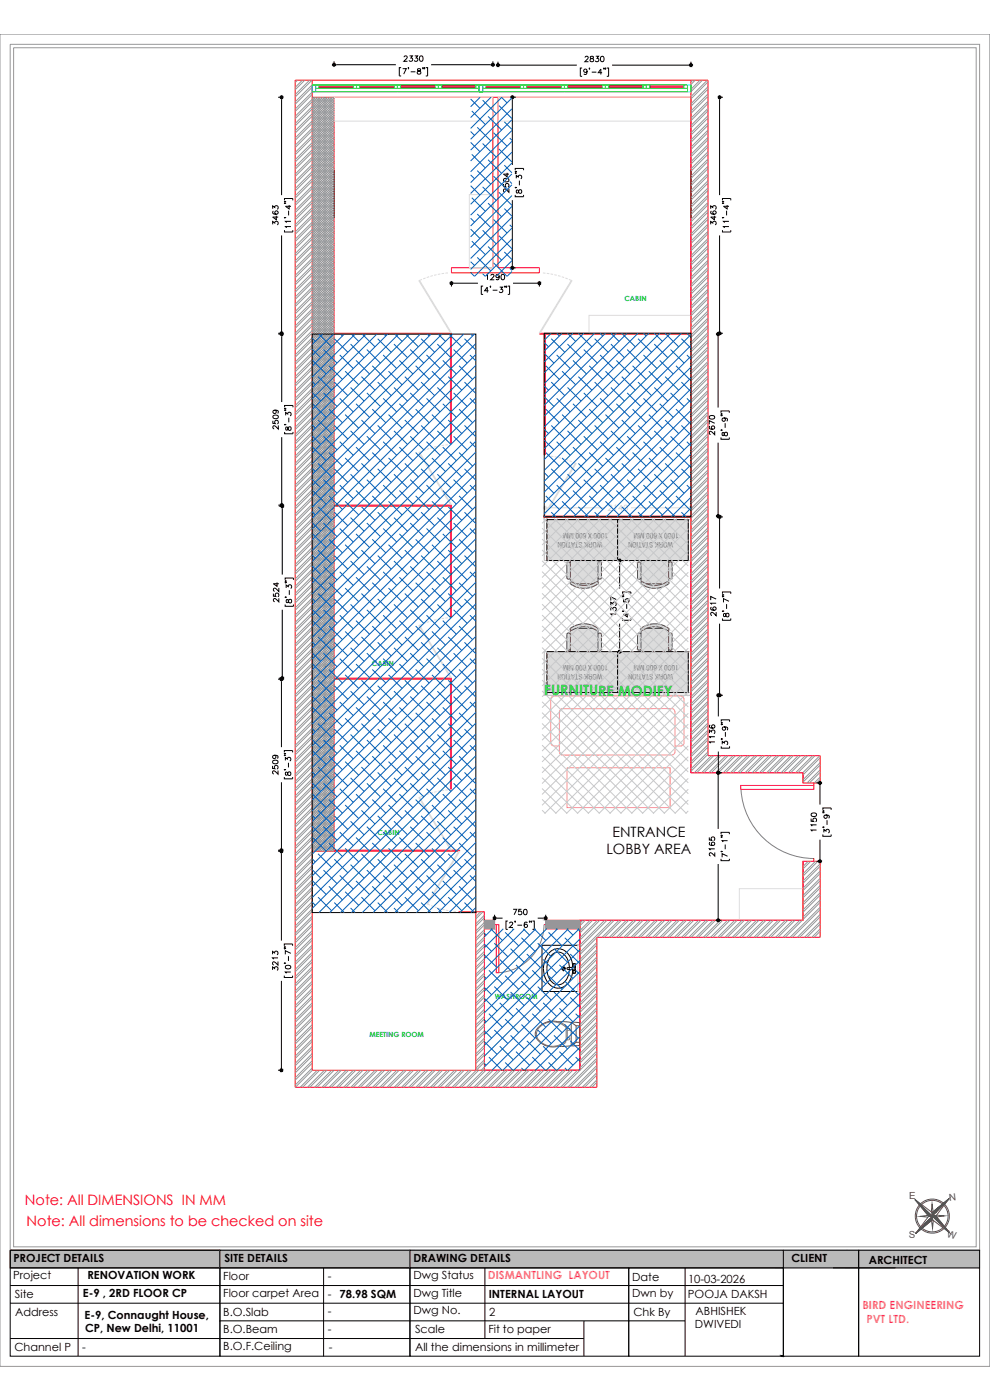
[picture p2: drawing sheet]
<svg xmlns="http://www.w3.org/2000/svg" width="297mm" height="420mm" viewBox="0 0 297 420" stroke-linecap="round" stroke-linejoin="round" font-family="sans-serif">
<defs><g id="words">
<text font-size="4.9" fill="#005cb8" x="181.3" y="154.5">2140</text>
<text font-size="4.9" x="84.7" y="182" transform="rotate(-90 84.7 182)">2524</text>
<text font-size="4.4" fill="#005cb8" x="153.5" y="58.9" transform="rotate(-90 153.5 58.9)">2504</text>
<g font-size="4.4">
<text x="84.3" y="130.2" transform="rotate(-90 84.3 130.2)">2509</text>
<text x="215.2" y="131.6" transform="rotate(-90 215.2 131.6)">2670</text>
<text x="215.2" y="258.2" transform="rotate(-90 215.2 258.2)">2165</text>
</g>
<text font-size="4.3" fill="#00b85c" x="163.3" y="208.7">FURNITURE MODIFY</text>
<g font-size="4.3">
<text x="183.8" y="251.1">ENTRANCE</text>
<text x="181.9" y="256.3">LOBBY AREA</text>
</g>
<g font-size="4.3" fill="#f00">
<text x="7.5" y="361.5">Note: All DIMENSIONS IN MM</text>
<text x="8" y="367.8">Note: All dimensions to be checked on site</text>
</g>
<g font-size="3.4">
<text x="4" y="383.9">Project</text>
<text x="4" y="378.8">PROJECT DETAILS</text>
<text x="26.2" y="383.7">RENOVATION WORK</text>
<text x="67.3" y="378.8">SITE DETAILS</text>
<text x="124" y="378.8">DRAWING DETAILS</text>
<text x="124" y="383.8">Dwg Status</text>
<text x="237.5" y="378.8">CLIENT</text>
<text x="260.7" y="379.2">ARCHITECT</text>
<text x="4.5" y="389.5">Site</text>
<text x="24.9" y="389.3">E-9 , 2RD FLOOR CP</text>
<text x="67" y="384.1">Floor</text>
<text x="67" y="389.2">Floor carpet Area</text>
<text x="98.3" y="384.2">-</text>
<text x="98.3" y="389.5">-</text>
<text x="101.9" y="389.5">78.98 SQM</text>
<text x="124" y="389.1">Dwg Title</text>
<text x="146.7" y="389.4">INTERNAL LAYOUT</text>
<text x="189.7" y="389.2">Dwn by</text>
<text x="189.7" y="384.5">Date</text>
<text x="206.4" y="389.5">POOJA DAKSH</text>
<text x="206.4" y="385">10-03-2026</text>
<text x="4.5" y="394.9">Address</text>
<text x="25.4" y="395.7">E-9, Connaught House,</text>
<text x="67" y="394.9">B.O.Slab</text>
<text x="98.3" y="394.8">-</text>
<text x="124.1" y="394.5">Dwg No.</text>
<text x="146.8" y="394.9">2</text>
<text x="190.1" y="394.8">Chk By</text>
<text x="208.7" y="394.5">ABHISHEK</text>
<text x="25.5" y="399.9">CP, New Delhi, 11001</text>
<text x="67" y="400.2">B.O.Beam</text>
<text x="98.3" y="400.1">-</text>
<text x="124.5" y="400.2">Scale</text>
<text x="146.5" y="400">Fit to paper</text>
<text x="208.5" y="398.6">DWIVEDI</text>
<text x="4.3" y="405.4">Channel P</text>
<text x="24.7" y="405.4">-</text>
<text x="67" y="405.2">B.O.F.Ceiling</text>
<text x="98.6" y="405.5">-</text>
<text x="124.5" y="405.6">All the dimensions in millimeter</text>
</g>
<g font-size="3.4" fill="#f0f">
<text x="146.4" y="384">DISMANTLING LAYOUT</text>
<text x="258.8" y="392.9">BIRD ENGINEERING</text>
<text x="260" y="397">PVT LTD.</text>
</g>
<g font-size="2.9" fill="#545454">
<text x="272.8" y="360">E</text>
<text x="284.9" y="360.3" transform="rotate(-7 284.9 360.3)">N</text>
<text x="272.7" y="371.6" transform="rotate(1 272.7 371.6)">S</text>
<text x="284" y="371.2" transform="rotate(14 284 371.2)">W</text>
</g>
<g font-size="2.2" fill="#767676">
<text x="182.5" y="159.9" transform="rotate(-180 182.5 159.9)">1000 X 600 MM</text>
<text x="203.7" y="159.9" transform="rotate(-180 203.7 159.9)">1000 X 600 MM</text>
<text x="180.8" y="162.6" transform="rotate(-180 180.8 162.6)">WORK STATION</text>
<text x="202" y="162.6" transform="rotate(-180 202 162.6)">WORK STATION</text>
<text x="180.8" y="202.3" transform="rotate(-180 180.8 202.3)">WORK STATION</text>
<text x="182.5" y="199.5" transform="rotate(-180 182.5 199.5)">1000 X 600 MM</text>
<text x="202" y="202.3" transform="rotate(-180 202 202.3)">WORK STATION</text>
<text x="203.7" y="199.5" transform="rotate(-180 203.7 199.5)">1000 X 600 MM</text>
</g>
<g font-size="2.1" fill="#00b85c">
<text x="187.3" y="90.3">CABIN</text>
<text x="111.6" y="199.9">CABIN</text>
<text x="113.3" y="250.5">CABIN</text>
<text x="148.5" y="299.9">WASHROOM</text>
<text x="110.8" y="311.2">MEETING ROOM</text>
</g>
</g></defs>
<!-- layer: WALLS -->
<g fill="none" stroke="#f00" stroke-width=".3">
<path d="M93.7 29.2h113.6v202.7h33.7v3.1M93.7 24.1v297.1h80.3M100.2 29.2v226.3M147.9 29.2v51.1h-12.4v1.6h26.3v-1.6h-12.4v-51.1M207.3 24.1v207.8h33.7v3.1h5.1v-8.2h-33.7v-202.7h-123.8v302.2h90.5v-45h67v-22.8h-5.1v17.7h-67v45M100.2 100h35.3v33.2h-.4v-33.2M100.2 100.3h35.3M161.8 100h45.5M161.8 100.3h45.5M163.3 100v36.5h.2v-36.5M100.2 151.6h35.3v33.5h-.4v-33.5M100.2 151.9h35.3"/>
<path d="M207.3 154.9h-44.2v.2h44.2h-44M100.2 203.5h35.3v33.2h-.4v-33.2M100.2 203.8h35.3M100.2 255.2h37.7v.3h-44.2M241 258.5v17.7h-77.3M142.8 273.6v47.6M145.3 273.6v2.6h3.1M145.3 273.6v47.6M145.3 273.6h-7.7v.3h5.2M145.3 278.7h3.1M163.7 278.7h10.3M174 321.2v-45v45"/>
</g>
<!-- layer: dim -->
<path d="M135.1 151.6h.4M164.1 155.9h43.2v12.3h-.8v-12.3M164.1 155.1v12.3M185.3 155.9v12.3M207.3 155.1h-44v13.1h.8M164.1 195.6h-.8v13.1h44M164.1 196.4v12.3M185.3 195.6v12.2M135.1 203.5h.4M164.1 207.8h43.2v-12.2h-.8v12.2M135.1 255.2h.4" fill="none" stroke="#bababa" stroke-width=".3"/>
<!-- layer: StudioAIR -Furniture hatch -->
<g fill="#dcdcdc" stroke="#dcdcdc" stroke-width=".3">
<path d="M191.7 168.7h.2z"/>
<path d="M192.4 174.6h.3z"/>
<path d="M192.4 167.9h8.1z"/>
<path d="M195.7 166.6h1.4z"/>
<path d="M170.5 168.7h.2z"/>
<path d="M172.4 175h5.8z"/>
<path d="M171.2 174.6h.3z"/>
<path d="M171.2 167.9h8.1z"/>
<path d="M174.5 166.6h1.4z"/>
<path d="M191.7 195.1h.2z"/>
<path d="M192.4 189.2h.3z"/>
<path d="M195.7 197.2h1.4z"/>
<path d="M170.5 195.1h.2z"/>
<path d="M171.2 189.2h.3z"/>
<path d="M171.3 196.1h7.9z"/>
<path d="M174.5 197.2h1.4z"/>
<path d="M195.7 176.5l1.1 .1zM195.7 176.5h1.6z"/>
<path d="M195.2 176.5h2.1zM195.2 176.5l2.6-.1z"/>
<path d="M194.7 176.3l3.1 .1zM194.7 176.3h3.6z"/>
<path d="M194.2 176.2l4.1 .1zM194.2 176.2h4.6l-.5 .1z"/>
<path d="M193.7 176l.5 .2h4.6zM193.7 176h5.6l-.5 .2z"/>
<path d="M193.2 175.8l.5 .2h5.6zM193.2 175.8l6.5-.1-.4 .3z"/>
<path d="M193.1 175.7h6.6zM193.1 175.7h6.8z"/>
<path d="M193.1 175.7h3.1zM193.1 175.7h3.1z"/>
<path d="M196.7 175.7h3.2zM196.2 175.7h3.7z"/>
<path d="M193.1 175.7h3.1zM193.1 175.7h3.1z"/>
<path d="M196.7 175.7h3.2zM197.3 175.7l2.6-.1z"/>
<path d="M192.9 175.6l2.8 .1zM192.9 175.6l2.8 .1z"/>
<path d="M197.3 175.7l2.6-.1zM197.8 175.6h2.2z"/>
<path d="M192.8 175.5l2.4 .1zM192.8 175.5l2.4 .1z"/>
<path d="M197.8 175.6h2.2zM198.2 175.5h2z"/>
<path d="M192.7 175.5h2.1zM192.7 175.5h2.1z"/>
<path d="M198.2 175.5h2zM198.3 175.5l1.9-.1z"/>
<path d="M192.5 175.3l2.2 .2zM192.5 175.3l2.2 .2z"/>
<path d="M198.3 175.5l1.9-.1-1.5-.1zM198.7 175.3h1.8z"/>
<path d="M192.3 175.2l1.9 .1zM192.3 175.2l1.9 .1z"/>
<path d="M198.7 175.3h1.8zM199.1 175.2h1.5z"/>
<path d="M192.3 175.1l1.6 .1zM192.3 175.1l1.6 .1z"/>
<path d="M199.1 175.2h1.5zM199.2 175.1h1.5z"/>
<path d="M192.3 175.1h1.5zM192.3 175.1h1.5z"/>
<path d="M199.2 175.1h1.5zM199.2 175.1h1.5z"/>
<path d="M192.3 175.1h1.4zM192.3 175.1h1.4z"/>
<path d="M199.2 175.1h1.5zM199.3 175h1.4z"/>
<path d="M192.3 175l1.3 .1zM192.3 175l1.3 .1z"/>
<path d="M199.3 175h1.4zM199.5 175h1.2z"/>
<path d="M192.3 174.9l1.2 .1zM192.3 174.9l1.2 .1z"/>
<path d="M199.5 175h1.2zM199.6 174.9l1.1 .1z"/>
<path d="M192.3 174.9h1zM192.3 174.9h1z"/>
<path d="M199.6 174.9h1.1zM199.7 174.9h1z"/>
<path d="M192.3 174.9h1zM192.3 174.9h1z"/>
<path d="M199.7 174.9h1zM199.8 174.8l.9 .1z"/>
<path d="M192.3 174.8l.9 .1zM192.3 174.8l.9 .1z"/>
<path d="M199.8 174.8h.9zM199.9 174.8h.8z"/>
<path d="M192.4 174.7l.7 .1zM192.4 174.7l.7 .1z"/>
<path d="M199.9 174.8h.8zM200 174.7l.7 .1z"/>
<path d="M192.4 174.7h.6zM192.4 174.7h.6z"/>
<path d="M200 174.7h.6zM200.1 174.7h.5z"/>
<path d="M192.4 174.7h.5zM192.4 174.7h.5z"/>
<path d="M200.1 174.7h.5zM200.1 174.6l.5 .1z"/>
<path d="M192.4 174.7h.4zM192.5 174.7h.3z"/>
<path d="M200.1 174.6h.4zM200.1 174.6h.4z"/>
<path d="M192.5 174.7l.3-.1zM192.5 174.6h.3z"/>
<path d="M200.1 174.6h.4zM200.2 174.6h.3z"/>
<path d="M192.5 174.6h.3zM192.5 174.6h.3z"/>
<path d="M200.2 174.6h.3zM200.2 174.6h.3z"/>
<path d="M192.5 174.6h.3zM192.6 174.6h.2z"/>
<path d="M200.2 174.6h.2zM200.2 174.6h.2z"/>
<path d="M191.7 173.8h.2zM191.7 173.8h.3z"/>
<path d="M201 173.8h.2zM201 173.8h.3z"/>
<path d="M191.6 173.8h.4zM191.6 173.8h.5z"/>
<path d="M200.9 173.7l.4 .1zM200.9 173.7h.5z"/>
<path d="M191.5 173.7l.6 .1zM191.5 173.7h.7z"/>
<path d="M200.8 173.7h.6zM200.8 173.7h.7z"/>
<path d="M191.4 173.6l.8 .1zM191.4 173.6h.8z"/>
<path d="M200.7 173.6l.8 .1zM200.7 173.6h.9z"/>
<path d="M191.3 173.5l.9 .1zM191.3 173.5h1z"/>
<path d="M200.7 173.5l.9 .1zM200.7 173.5h.9z"/>
<path d="M191.3 173.5h1zM191.3 173.5l1-.1z"/>
<path d="M200.6 173.4l1 .1zM200.6 173.4h1.1z"/>
<path d="M191.3 169.1v4.4l1-.1zM191.3 169.1h1v4.3z"/>
<path d="M200.6 169.1v4.3h1.1zM200.6 169.1h1l.1 4.3z"/>
<path d="M191.3 169l1 .1zM191.3 169l1 .1z"/>
<path d="M200.6 169l1 .1zM200.6 169l1 .1z"/>
<path d="M191.3 169h1zM191.3 169h1z"/>
<path d="M200.6 169h1zM200.6 169h1z"/>
<path d="M191.3 169h1zM191.3 169h1z"/>
<path d="M200.6 168.9l1 .1zM200.6 168.9l1 .1z"/>
<path d="M191.3 168.9h1zM191.3 168.9h1z"/>
<path d="M200.7 168.9h.9zM200.7 168.9h.9z"/>
<path d="M191.4 168.9h.8zM191.4 168.9h.8z"/>
<path d="M200.7 168.8l.9 .1zM200.7 168.8l.9 .1z"/>
<path d="M191.4 168.9h.8zM191.4 168.8l.8 .1z"/>
<path d="M200.7 168.8h.8zM200.7 168.8h.8z"/>
<path d="M191.4 168.8h.8zM191.4 168.8h.8z"/>
<path d="M200.7 168.8h.8zM200.8 168.7l.7 .1z"/>
<path d="M191.4 168.8h.7zM191.5 168.8h.6z"/>
<path d="M200.8 168.7h.7zM200.8 168.7h.7z"/>
<path d="M191.5 168.8h.6zM191.5 168.7l.6 .1z"/>
<path d="M200.8 168.7h.6zM200.9 168.7h.5z"/>
<path d="M191.5 168.7h.5zM191.6 168.7h.4z"/>
<path d="M200.9 168.7h.5zM200.9 168.7h.5z"/>
<path d="M191.6 168.7h.4zM191.6 168.7h.4z"/>
<path d="M200.9 168.7h.5zM201 168.6l.4 .1z"/>
<path d="M191.6 168.7h.3zM191.7 168.7h.2z"/>
<path d="M201 168.6h.3zM201 168.6h.3z"/>
<path d="M201 168.6h.3zM201.1 168.6h.2z"/>
<path d="M193.6 175l5.5 .2zM193.6 175h5.8l-.3 .2z"/>
<path d="M193.5 175h5.9zM193.5 175h5.9z"/>
<path d="M193.2 174.9l.3 .1h5.9zM193.2 174.9l6.6-.1-.4 .2zM193.2 174.9l6.6-.1zM193.2 174.9l6.6-.1z"/>
<path d="M192.9 174.7l.3 .2 6.6-.1zM192.9 174.7l7.2-.1-.3 .2z"/>
<path d="M192.8 174.7l7.3-.1zM192.8 174.7l7.3-.1z"/>
<path d="M192.8 174.6h7.3zM192.8 174.6h7.4z"/>
<path d="M192.8 174.6h7.4zM192.8 174.6h7.4z"/>
<path d="M192.7 174.6h7.5zM192.7 174.6h7.5z"/>
<path d="M192.7 174.6h7.5zM192.7 174.6h7.6z"/>
<path d="M192.7 174.6h7.6zM192.7 174.6h7.6z"/>
<path d="M200.3 174.6h.2zM200.3 174.6h.2z"/>
<path d="M192.7 174.6h7.8zM192.7 174.6h7.8z"/>
<path d="M192.4 174.5l8.1 .1zM192.4 174.5h8.2z"/>
<path d="M192.4 174.3v.2h8.2zM192.4 174.3h8.2v.2z"/>
<path d="M192.3 174.2l.1 .1h8.2zM192.3 174.2l8.3-.1v.2z"/>
<path d="M192.3 173.4v.8l8.3-.1zM192.3 173.4h8.3v.7z"/>
<path d="M192.3 169.1v4.3h8.3zM192.3 169.1h8.3v4.3z"/>
<path d="M192.3 168.3v.8h8.3zM192.3 168.3h8.3v.8z"/>
<path d="M192.4 168.1l-.1 .2h8.3zM192.4 168.1h8.2v.2zM192.4 168.1h8.2zM192.4 168.1h8.2z"/>
<path d="M192.4 167.9v.2h8.2zM192.4 167.9h8.1l.1 .2zM192.4 167.9h8.1z"/>
<path d="M192.5 167.7l-.1 .2h8.1zM192.5 167.7h7.9l.1 .2z"/>
<path d="M192.5 167.7h7.9zM192.5 167.7h7.9z"/>
<path d="M192.6 167.5l-.1 .2h7.9zM192.6 167.5h7.7l.1 .2z"/>
<path d="M192.6 167.5h7.7zM192.6 167.5h7.7z"/>
<path d="M192.6 167.5h7.6zM192.8 167.4l7.4 .1z"/>
<path d="M192.8 167.4h7.3zM192.8 167.4h7.3z"/>
<path d="M192.8 167.4l7.3-.1zM192.9 167.3h7.2z"/>
<path d="M192.9 167.3l7-.1zM193 167.2h6.9z"/>
<path d="M193 167.2h6.9zM193.1 167.2h6.8z"/>
<path d="M193.1 167.2l6.6-.1zM193.1 167.1h6.6z"/>
<path d="M193.1 167.1h6.5zM193.2 167.1h6.4z"/>
<path d="M193.2 167.1h6.3zM193.3 167.1h6.2z"/>
<path d="M193.3 167.1l6.1-.1zM193.8 166.9l5.6 .1z"/>
<path d="M193.8 166.9h5.1zM194 166.9h4.9z"/>
<path d="M194 166.9h4.7zM194.4 166.8l4.3 .1z"/>
<path d="M194.4 166.8h3.9zM194.6 166.8h3.7z"/>
<path d="M194.6 166.8h3.5zM195 166.7l3.1 .1z"/>
<path d="M195 166.7h2.7zM195.2 166.7h2.5z"/>
<path d="M195.2 166.7h2.3zM195.7 166.6l1.8 .1z"/>
<path d="M195.8 166.6h1.3zM195.8 166.6h1z"/>
<path d="M174.5 176.5l1.1 .1zM174.5 176.5h1.6z"/>
<path d="M174 176.5h2.1zM174 176.5l2.6-.1z"/>
<path d="M173.5 176.3l3.1 .1zM173.5 176.3h3.6z"/>
<path d="M173 176.2l4.1 .1zM173 176.2h4.6l-.5 .1z"/>
<path d="M172.5 176l.5 .2h4.6zM172.5 176h5.6l-.5 .2z"/>
<path d="M172 175.8l.5 .2h5.6zM172 175.8l6.6-.1-.5 .3z"/>
<path d="M171.9 175.7h6.7zM171.9 175.7h6.8z"/>
<path d="M171.9 175.7h3.1zM171.9 175.7h3.1z"/>
<path d="M175.6 175.7h3.1zM175 175.7h3.7z"/>
<path d="M171.9 175.7h3.1zM171.9 175.7h3.1z"/>
<path d="M175.6 175.7h3.1zM176.1 175.7l2.6-.1z"/>
<path d="M171.7 175.6l2.8 .1zM171.7 175.6l2.8 .1z"/>
<path d="M176.1 175.7l2.6-.1zM176.6 175.6h2.3z"/>
<path d="M171.6 175.5l2.4 .1zM171.6 175.5l2.4 .1z"/>
<path d="M176.6 175.6h2.3zM177 175.5h2z"/>
<path d="M171.6 175.5h2zM171.6 175.5h2z"/>
<path d="M177 175.5h2zM177.1 175.5l1.9-.1z"/>
<path d="M171.3 175.3l2.2 .2zM171.3 175.3l2.2 .2z"/>
<path d="M177.1 175.5l1.9-.1-1.4-.1zM177.6 175.3h1.7z"/>
<path d="M171.2 175.2l1.8 .1zM171.2 175.2l1.8 .1z"/>
<path d="M177.6 175.3h1.7zM177.9 175.2h1.5z"/>
<path d="M171.1 175.1l1.6 .1zM171.1 175.1l1.6 .1z"/>
<path d="M177.9 175.2h1.5zM178 175.1h1.5z"/>
<path d="M171.1 175.1h1.5zM171.1 175.1h1.5z"/>
<path d="M178 175.1h1.5zM178 175.1h1.5z"/>
<path d="M171.1 175.1h1.5zM171.1 175.1h1.5z"/>
<path d="M178 175.1h1.5zM178.1 175h1.4z"/>
<path d="M171.1 175l1.3 .1zM171.1 175l1.3 .1z"/>
<path d="M178.1 175h1.4zM178.3 175h1.2z"/>
<path d="M171.1 174.9l1.2 .1zM171.1 174.9l1.2 .1z"/>
<path d="M178.3 175h1.2zM178.4 174.9l1.1 .1z"/>
<path d="M171.1 174.9h1zM171.1 174.9h1z"/>
<path d="M178.4 174.9h1.1zM178.5 174.9h1z"/>
<path d="M171.1 174.9h1zM171.1 174.9h1z"/>
<path d="M178.5 174.9h1zM178.6 174.8l.9 .1z"/>
<path d="M171.1 174.8l.9 .1zM171.1 174.8l.9 .1z"/>
<path d="M178.6 174.8h.9zM178.7 174.8h.8z"/>
<path d="M171.2 174.7l.7 .1zM171.2 174.7l.7 .1z"/>
<path d="M178.7 174.8h.8zM178.8 174.7l.7 .1z"/>
<path d="M171.2 174.7h.6zM171.2 174.7h.6z"/>
<path d="M178.8 174.7h.6zM178.9 174.7h.5z"/>
<path d="M171.2 174.7h.5zM171.3 174.7h.4z"/>
<path d="M178.9 174.7h.5zM178.9 174.6l.5 .1z"/>
<path d="M171.3 174.7h.4zM171.3 174.7h.4z"/>
<path d="M178.9 174.6h.4zM178.9 174.6h.4z"/>
<path d="M171.3 174.7l.3-.1zM171.3 174.6h.3z"/>
<path d="M178.9 174.6h.4zM179 174.6h.3z"/>
<path d="M171.3 174.6h.3zM171.3 174.6h.3z"/>
<path d="M179 174.6h.3zM179 174.6h.3z"/>
<path d="M171.3 174.6h.3zM171.4 174.6h.2z"/>
<path d="M179 174.6h.3zM179 174.6h.3z"/>
<path d="M170.5 173.8h.2zM170.5 173.8h.3z"/>
<path d="M179.8 173.8h.2zM179.8 173.8h.3z"/>
<path d="M170.4 173.8h.4zM170.4 173.8h.5z"/>
<path d="M179.7 173.7l.4 .1zM179.7 173.7h.5z"/>
<path d="M170.3 173.7l.6 .1zM170.3 173.7h.7z"/>
<path d="M179.6 173.7h.6zM179.6 173.7h.7z"/>
<path d="M170.2 173.6l.8 .1zM170.2 173.6h.8z"/>
<path d="M179.5 173.6l.8 .1zM179.5 173.6h.9z"/>
<path d="M170.1 173.5l.9 .1zM170.1 173.5h1z"/>
<path d="M179.5 173.5l.9 .1zM179.5 173.5h.9z"/>
<path d="M170.1 173.5h1zM170.1 173.5l1-.1z"/>
<path d="M179.4 173.4l1 .1zM179.4 173.4h1.1z"/>
<path d="M170.1 169.1v4.4l1-.1zM170.1 169.1h1v4.3z"/>
<path d="M179.4 169.1v4.3h1.1zM179.4 169.1h1.1v4.3z"/>
<path d="M170.1 169l1 .1zM170.1 169l1 .1z"/>
<path d="M179.4 169l1.1 .1zM179.4 169l1.1 .1z"/>
<path d="M170.1 169h1zM170.1 169h1z"/>
<path d="M179.4 169h1.1zM179.4 169h1.1z"/>
<path d="M170.1 169h1zM170.1 169h1z"/>
<path d="M179.5 168.9l.9 .1zM179.5 168.9l.9 .1z"/>
<path d="M170.1 168.9h1zM170.1 168.9h1z"/>
<path d="M179.5 168.9h.9zM179.5 168.9h.9z"/>
<path d="M170.2 168.9h.8zM170.2 168.9h.8z"/>
<path d="M179.5 168.8l.9 .1zM179.5 168.8l.9 .1z"/>
<path d="M170.2 168.9h.8zM170.2 168.8l.8 .1z"/>
<path d="M179.5 168.8h.9zM179.5 168.8h.9z"/>
<path d="M170.2 168.8h.8zM170.2 168.8h.8z"/>
<path d="M179.5 168.8h.8zM179.6 168.7l.7 .1z"/>
<path d="M170.2 168.8h.7zM170.3 168.8h.6z"/>
<path d="M179.6 168.7h.7zM179.6 168.7h.7z"/>
<path d="M170.3 168.8h.6zM170.3 168.7l.6 .1z"/>
<path d="M179.6 168.7h.7zM179.7 168.7h.6z"/>
<path d="M170.3 168.7h.5zM170.4 168.7h.4z"/>
<path d="M179.7 168.7h.5zM179.7 168.7h.5z"/>
<path d="M170.4 168.7h.4zM170.4 168.7h.4z"/>
<path d="M179.7 168.7h.5zM179.8 168.6l.4 .1z"/>
<path d="M170.4 168.7h.4zM170.5 168.7h.3z"/>
<path d="M179.8 168.6h.3zM179.8 168.6h.3z"/>
<path d="M179.8 168.6h.3zM179.9 168.6h.2z"/>
<path d="M172.4 175l5.5 .2zM172.4 175h5.8l-.3 .2zM172.4 175h5.8z"/>
<path d="M172 174.9l.4 .1h5.8zM172 174.9l6.6-.1-.4 .2z"/>
<path d="M172 174.9l6.6-.1zM172 174.9l6.6-.1z"/>
<path d="M171.7 174.7l.3 .2 6.6-.1zM171.7 174.7l7.2-.1-.3 .2z"/>
<path d="M171.7 174.7l7.2-.1zM171.7 174.7l7.2-.1z"/>
<path d="M171.6 174.6h7.3zM171.6 174.6h7.4z"/>
<path d="M171.6 174.6h7.4zM171.6 174.6h7.4z"/>
<path d="M171.5 174.6h7.5zM171.5 174.6h7.6z"/>
<path d="M171.5 174.6h7.6zM171.5 174.6h7.6z"/>
<path d="M171.5 174.6h7.6zM171.5 174.6h7.6z"/>
<path d="M179.1 174.6h.2zM179.1 174.6h.2z"/>
<path d="M171.5 174.6h7.8zM171.5 174.6h7.8z"/>
<path d="M171.2 174.5l8.1 .1zM171.2 174.5h8.2z"/>
<path d="M171.2 174.3v.2h8.2zM171.2 174.3h8.2v.2z"/>
<path d="M171.2 174.2v.1h8.2zM171.2 174.2l8.2-.1v.2z"/>
<path d="M171.1 173.4l.1 .8 8.2-.1zM171.1 173.4h8.3v.7z"/>
<path d="M171.1 169.1v4.3h8.3zM171.1 169.1h8.3v4.3z"/>
<path d="M171.1 168.3v.8h8.3zM171.1 168.3h8.3v.8z"/>
<path d="M171.2 168.1l-.1 .2h8.3zM171.2 168.1h8.2v.2zM171.2 168.1h8.2zM171.2 168.1h8.2z"/>
<path d="M171.2 167.9v.2h8.2zM171.2 167.9h8.1l.1 .2zM171.2 167.9h8.1z"/>
<path d="M171.3 167.7l-.1 .2h8.1zM171.3 167.7h7.9l.1 .2z"/>
<path d="M171.3 167.7h7.9zM171.3 167.7h7.9z"/>
<path d="M171.4 167.5l-.1 .2h7.9zM171.4 167.5h7.7l.1 .2z"/>
<path d="M171.4 167.5h7.7zM171.4 167.5h7.7z"/>
<path d="M171.6 167.4l-.2 .1h7.7zM171.6 167.4l7.5 .1z"/>
<path d="M171.6 167.4h7.3zM171.6 167.4h7.3z"/>
<path d="M171.6 167.4l7.3-.1zM171.7 167.3h7.2z"/>
<path d="M171.7 167.3l7.1-.1zM171.8 167.2h7z"/>
<path d="M171.8 167.2h6.9zM171.9 167.2h6.8z"/>
<path d="M171.9 167.2l6.7-.1zM171.9 167.1h6.7z"/>
<path d="M171.9 167.1h6.5zM172 167.1h6.4z"/>
<path d="M172 167.1h6.4zM172.1 167.1h6.3z"/>
<path d="M172.1 167.1l6.1-.1zM172.6 166.9l5.6 .1z"/>
<path d="M172.6 166.9h5.2zM172.8 166.9h5z"/>
<path d="M172.8 166.9h4.7zM173.2 166.8l4.3 .1z"/>
<path d="M173.2 166.8h3.9zM173.4 166.8h3.7z"/>
<path d="M173.4 166.8h3.5zM173.8 166.7l3.1 .1z"/>
<path d="M173.8 166.7h2.7zM174 166.7h2.5z"/>
<path d="M174 166.7h2.3zM174.5 166.6l1.8 .1z"/>
<path d="M174.6 166.6h1.3zM174.6 166.6h1z"/>
<path d="M195.7 187.3l1.1-.1zM195.7 187.3h1.6z"/>
<path d="M195.2 187.3h2.1zM195.2 187.3l2.6 .1z"/>
<path d="M194.7 187.5l3.1-.1zM194.7 187.5h3.6z"/>
<path d="M194.2 187.6l4.1-.1zM194.2 187.6h4.6l-.5-.1z"/>
<path d="M193.7 187.8l.5-.2h4.6zM193.7 187.8h5.6l-.5-.2z"/>
<path d="M193.2 188l.5-.2h5.6zM193.2 188l6.5 .1-.4-.3z"/>
<path d="M193.1 188.1h6.6zM193.1 188.1h6.8z"/>
<path d="M193.1 188.1h3.1zM193.1 188.1h3.1z"/>
<path d="M196.7 188.1h3.2zM196.2 188.1h3.7z"/>
<path d="M193.1 188.1h3.1zM193.1 188.1h3.1z"/>
<path d="M196.7 188.1h3.2zM197.3 188.2h2.6z"/>
<path d="M192.9 188.2l2.8-.1zM192.9 188.2l2.8-.1z"/>
<path d="M197.3 188.2h2.6zM197.8 188.2h2.2z"/>
<path d="M192.8 188.3l2.4-.1zM192.8 188.3l2.4-.1z"/>
<path d="M197.8 188.2h2.2zM198.2 188.3h2z"/>
<path d="M192.7 188.3h2.1zM192.7 188.3h2.1z"/>
<path d="M198.2 188.3h2zM198.3 188.4h1.9z"/>
<path d="M192.5 188.5l2.2-.2zM192.5 188.5l2.2-.2z"/>
<path d="M198.3 188.4h1.9zM198.7 188.5h1.8l-.3-.1z"/>
<path d="M192.3 188.6l1.9-.1zM192.3 188.6l1.9-.1z"/>
<path d="M198.7 188.5h1.8zM199.1 188.6h1.5z"/>
<path d="M192.3 188.6h1.6zM192.3 188.6h1.6z"/>
<path d="M199.1 188.6h1.5zM199.2 188.7h1.5z"/>
<path d="M192.3 188.6l1.5 .1zM192.3 188.7h1.5z"/>
<path d="M199.2 188.7h1.5zM199.2 188.7h1.5z"/>
<path d="M192.3 188.7h1.4zM192.3 188.7h1.4z"/>
<path d="M199.2 188.7h1.5zM199.3 188.8h1.4z"/>
<path d="M192.3 188.7h1.3zM192.3 188.8l1.3-.1z"/>
<path d="M199.3 188.8h1.4zM199.5 188.8h1.2z"/>
<path d="M192.3 188.8h1.2zM192.3 188.9l1.2-.1z"/>
<path d="M199.5 188.8h1.2zM199.6 188.9l1.1-.1z"/>
<path d="M192.3 188.9h1zM192.3 188.9h1z"/>
<path d="M199.6 188.9h1.1zM199.7 188.9h1z"/>
<path d="M192.3 188.9h1zM192.3 188.9h1z"/>
<path d="M199.7 188.9h1zM199.8 189l.9-.1z"/>
<path d="M192.3 188.9h.9zM192.3 189l.9-.1z"/>
<path d="M199.8 189h.9zM199.9 189h.8z"/>
<path d="M192.3 189h.8zM192.4 189.1l.7-.1z"/>
<path d="M199.9 189h.8zM200 189.1l.7-.1z"/>
<path d="M192.4 189.1h.6zM192.4 189.1h.6z"/>
<path d="M200 189.1h.6zM200.1 189.1h.5z"/>
<path d="M192.4 189.1h.5zM192.4 189.1h.5z"/>
<path d="M200.1 189.1h.5zM200.1 189.2l.5-.1z"/>
<path d="M192.4 189.1h.4zM192.5 189.1h.3z"/>
<path d="M200.1 189.2h.4zM200.1 189.2h.4z"/>
<path d="M192.5 189.1h.3zM192.5 189.2l.3-.1z"/>
<path d="M200.1 189.2h.4zM200.2 189.2h.3z"/>
<path d="M192.5 189.2h.3zM192.5 189.2h.3z"/>
<path d="M200.2 189.2h.3zM200.2 189.2h.3z"/>
<path d="M192.5 189.2h.3zM192.6 189.2h.2z"/>
<path d="M200.2 189.2h.2zM200.2 189.2h.2z"/>
<path d="M191.7 190h.2zM191.7 190h.3z"/>
<path d="M201 190h.2zM201 190h.3z"/>
<path d="M191.6 190h.4zM191.6 190h.5z"/>
<path d="M200.9 190.1l.4-.1zM200.9 190.1h.5z"/>
<path d="M191.5 190.1l.6-.1zM191.5 190.1h.7z"/>
<path d="M200.8 190.1h.6zM200.8 190.1h.7z"/>
<path d="M191.5 190.1h.7zM191.4 190.2h.8z"/>
<path d="M200.8 190.1h.7zM200.7 190.2h.9z"/>
<path d="M191.4 190.2h.8zM191.3 190.3h1z"/>
<path d="M200.7 190.2h.9zM200.7 190.3h.9z"/>
<path d="M191.3 190.3h1zM191.3 190.4h1z"/>
<path d="M200.7 190.3h.9zM200.6 190.4h1.1z"/>
<path d="M191.3 190.4h1l-1 4.3zM192.3 190.4l-1 4.3h1z"/>
<path d="M200.6 190.4h1.1l-1.1 4.3zM201.7 190.4l-1.1 4.3h1z"/>
<path d="M191.3 194.7h1zM191.3 194.8l1-.1z"/>
<path d="M200.6 194.7h1zM200.6 194.8l1-.1z"/>
<path d="M191.3 194.8h1zM191.3 194.8h1z"/>
<path d="M200.6 194.8h1zM200.6 194.8h1z"/>
<path d="M191.3 194.8h1zM191.3 194.8h1z"/>
<path d="M200.6 194.8h1zM200.6 194.9l1-.1z"/>
<path d="M191.3 194.8h1zM191.3 194.9l1-.1z"/>
<path d="M200.6 194.9h1zM200.7 194.9h.9z"/>
<path d="M191.3 194.9h.9zM191.4 194.9h.8z"/>
<path d="M200.7 194.9h.9zM200.7 195l.9-.1z"/>
<path d="M191.4 194.9h.8zM191.4 195l.8-.1z"/>
<path d="M200.7 195h.8zM200.7 195h.8z"/>
<path d="M191.4 195h.8zM191.4 195h.8z"/>
<path d="M200.7 195h.8zM200.8 195.1l.7-.1z"/>
<path d="M191.4 195h.7zM191.5 195h.6z"/>
<path d="M200.8 195.1h.7zM200.8 195.1h.7z"/>
<path d="M191.5 195h.6zM191.5 195.1l.6-.1z"/>
<path d="M200.8 195.1h.6zM200.9 195.1h.5z"/>
<path d="M191.5 195.1h.5zM191.6 195.1h.4z"/>
<path d="M200.9 195.1h.5zM200.9 195.1h.5z"/>
<path d="M191.6 195.1h.4zM191.6 195.1h.4z"/>
<path d="M200.9 195.1h.5zM201 195.2l.4-.1z"/>
<path d="M191.6 195.1h.3zM191.7 195.1h.2z"/>
<path d="M201 195.2h.3zM201 195.2h.3z"/>
<path d="M201 195.2h.3zM201.1 195.2h.2z"/>
<path d="M193.6 188.8l.3-.2h5.2zM193.6 188.8h5.8l-.3-.2z"/>
<path d="M193.5 188.8h5.9zM193.5 188.8h5.9z"/>
<path d="M193.2 188.9l.3-.1h5.9zM193.2 188.9l6.6 .1-.4-.2z"/>
<path d="M193.2 188.9l6.6 .1zM193.2 188.9l6.6 .1z"/>
<path d="M192.9 189.1l.3-.2 6.6 .1zM192.9 189.1l7.2 .1-.3-.2z"/>
<path d="M192.9 189.1l7.2 .1zM192.8 189.1l7.3 .1z"/>
<path d="M192.8 189.2h7.3zM192.8 189.2h7.4z"/>
<path d="M192.8 189.2h7.4zM192.8 189.2h7.4z"/>
<path d="M192.7 189.2h7.5zM192.7 189.2h7.5z"/>
<path d="M192.7 189.2h7.5zM192.7 189.2h7.6z"/>
<path d="M192.7 189.2h7.6zM192.7 189.2h7.6z"/>
<path d="M200.3 189.2h.2zM200.3 189.2h.2z"/>
<path d="M192.7 189.2h7.8zM192.7 189.2h7.8z"/>
<path d="M192.4 189.2h8.1zM192.4 189.3h8.2z"/>
<path d="M192.4 189.3h8.2l-8.2 .2zM192.4 189.5h8.2v-.2z"/>
<path d="M192.4 189.5h8.2l-8.3 .1zM192.3 189.6l8.3 .1v-.2z"/>
<path d="M192.3 189.6l8.3 .1-8.3 .7zM192.3 190.4h8.3v-.7z"/>
<path d="M192.3 190.4h8.3l-8.3 4.3zM192.3 194.7h8.3v-4.3z"/>
<path d="M192.3 194.7h8.3l-8.3 .8zM192.3 195.5h8.3v-.8z"/>
<path d="M192.3 195.5h8.3l-8.2 .2zM192.4 195.7h8.2v-.2z"/>
<path d="M192.4 195.7h8.2zM192.4 195.7h8.2z"/>
<path d="M192.4 195.7h8.2l-8.2 .2zM192.4 195.9h8.1l.1-.2z"/>
<path d="M192.4 195.9h8.1zM192.4 195.9h8.1z"/>
<path d="M192.4 195.9h8.1l-8 .2zM192.5 196.1h7.9l.1-.2z"/>
<path d="M192.5 196.1h7.9zM192.5 196.1h7.9z"/>
<path d="M192.5 196.1h7.9l-7.8 .2zM192.6 196.3h7.7l.1-.2z"/>
<path d="M192.6 196.3h7.7zM192.6 196.3h7.7z"/>
<path d="M192.6 196.3h7.6zM192.8 196.4l7.4-.1z"/>
<path d="M192.8 196.4h7.3zM192.8 196.4h7.3z"/>
<path d="M192.8 196.4l7.3 .1zM192.9 196.5h7.2z"/>
<path d="M192.9 196.5l7 .1zM193 196.6h6.9z"/>
<path d="M193 196.6h6.9zM193.1 196.6h6.8z"/>
<path d="M193.1 196.6h6.6zM193.1 196.7l6.6-.1z"/>
<path d="M193.1 196.7h6.5zM193.2 196.7h6.4z"/>
<path d="M193.2 196.7h6.3zM193.3 196.7h6.2z"/>
<path d="M193.3 196.7l6.1 .1zM193.8 196.9l5.6-.1z"/>
<path d="M193.8 196.9h5.1zM194 196.9h4.9z"/>
<path d="M194 196.9h4.7zM194.4 197l4.3-.1z"/>
<path d="M194.4 197h3.9zM194.6 197h3.7z"/>
<path d="M194.6 197h3.5zM195 197.1l3.1-.1z"/>
<path d="M195 197.1h2.7zM195.2 197.1h2.5z"/>
<path d="M195.2 197.1h2.3zM195.7 197.2l1.8-.1z"/>
<path d="M195.8 197.2h1.3zM195.8 197.2h1z"/>
<path d="M174.5 187.3l1.1-.1zM174.5 187.3h1.6z"/>
<path d="M174 187.3h2.1zM174 187.3l2.6 .1z"/>
<path d="M173.5 187.5l3.1-.1zM173.5 187.5h3.6z"/>
<path d="M173 187.6l4.1-.1zM173 187.6h4.6l-.5-.1z"/>
<path d="M172.5 187.8l.5-.2h4.6zM172.5 187.8h5.6l-.5-.2z"/>
<path d="M172 188l.5-.2h5.6zM172 188l6.6 .1-.5-.3z"/>
<path d="M171.9 188.1h6.7zM171.9 188.1h6.8z"/>
<path d="M171.9 188.1h3.1zM171.9 188.1h3.1z"/>
<path d="M175.6 188.1h3.1zM175 188.1h3.7z"/>
<path d="M171.9 188.1h3.1zM171.9 188.1h3.1z"/>
<path d="M175.6 188.1h3.1zM176.1 188.2h2.6z"/>
<path d="M171.7 188.2l2.8-.1zM171.7 188.2l2.8-.1z"/>
<path d="M176.1 188.2h2.6zM176.6 188.2h2.3z"/>
<path d="M171.6 188.3l2.4-.1zM171.6 188.3l2.4-.1z"/>
<path d="M176.6 188.2h2.3zM177 188.3h2z"/>
<path d="M171.6 188.3h2zM171.6 188.3h2z"/>
<path d="M177 188.3h2zM177.1 188.4h1.9z"/>
<path d="M171.3 188.5l2.2-.2zM171.3 188.5l2.2-.2z"/>
<path d="M177.1 188.4h1.9zM177.6 188.5h1.7l-.3-.1z"/>
<path d="M171.2 188.6l1.8-.1zM171.2 188.6l1.8-.1z"/>
<path d="M177.6 188.5h1.7zM177.9 188.6h1.5z"/>
<path d="M171.2 188.6h1.5zM171.1 188.6h1.6z"/>
<path d="M177.9 188.6h1.5zM178 188.7h1.5z"/>
<path d="M171.1 188.6l1.5 .1zM171.1 188.7h1.5z"/>
<path d="M178 188.7h1.5zM178 188.7h1.5z"/>
<path d="M171.1 188.7h1.5zM171.1 188.7h1.5z"/>
<path d="M178 188.7h1.5zM178.1 188.8h1.4z"/>
<path d="M171.1 188.7h1.3zM171.1 188.8l1.3-.1z"/>
<path d="M178.1 188.8h1.4zM178.3 188.8h1.2z"/>
<path d="M171.1 188.8h1.2zM171.1 188.9l1.2-.1z"/>
<path d="M178.3 188.8h1.2zM178.4 188.9l1.1-.1z"/>
<path d="M171.1 188.9h1zM171.1 188.9h1z"/>
<path d="M178.4 188.9h1.1zM178.5 188.9h1z"/>
<path d="M171.1 188.9h1zM171.1 188.9h1z"/>
<path d="M178.5 188.9h1zM178.6 189l.9-.1z"/>
<path d="M171.1 188.9h.9zM171.1 189l.9-.1z"/>
<path d="M178.6 189h.9zM178.7 189h.8z"/>
<path d="M171.1 189h.8zM171.2 189.1l.7-.1z"/>
<path d="M178.7 189h.8zM178.8 189.1l.7-.1z"/>
<path d="M171.2 189.1h.6zM171.2 189.1h.6z"/>
<path d="M178.8 189.1h.6zM178.9 189.1h.5z"/>
<path d="M171.2 189.1h.5zM171.3 189.1h.4z"/>
<path d="M178.9 189.1h.5zM178.9 189.2l.5-.1z"/>
<path d="M171.3 189.1h.4zM171.3 189.1h.4z"/>
<path d="M178.9 189.2h.4zM178.9 189.2h.4z"/>
<path d="M171.3 189.1h.3zM171.3 189.2l.3-.1z"/>
<path d="M178.9 189.2h.4zM179 189.2h.3z"/>
<path d="M171.3 189.2h.3zM171.3 189.2h.3z"/>
<path d="M179 189.2h.3zM179 189.2h.3z"/>
<path d="M171.3 189.2h.3zM171.4 189.2h.2z"/>
<path d="M179 189.2h.3zM179 189.2h.3z"/>
<path d="M170.5 190h.2zM170.5 190h.3z"/>
<path d="M179.8 190h.2zM179.8 190h.3z"/>
<path d="M170.4 190h.4zM170.4 190h.5z"/>
<path d="M179.7 190.1l.4-.1zM179.7 190.1h.5z"/>
<path d="M170.3 190.1l.6-.1zM170.3 190.1h.7z"/>
<path d="M179.6 190.1h.6zM179.6 190.1h.7z"/>
<path d="M170.3 190.1h.7zM170.2 190.2h.8z"/>
<path d="M179.6 190.1h.7zM179.5 190.2h.9z"/>
<path d="M170.2 190.2h.8zM170.1 190.3h1z"/>
<path d="M179.5 190.2h.9zM179.5 190.3h.9z"/>
<path d="M170.1 190.3h1zM170.1 190.4h1z"/>
<path d="M179.5 190.3h.9zM179.4 190.4h1.1z"/>
<path d="M170.1 190.4h1l-1 4.3zM171.1 190.4l-1 4.3h1z"/>
<path d="M179.4 190.4h1.1l-1.1 4.3zM180.5 190.4l-1.1 4.3h1.1z"/>
<path d="M170.1 194.7h1zM170.1 194.8l1-.1z"/>
<path d="M179.4 194.7h1.1zM179.4 194.8l1.1-.1z"/>
<path d="M170.1 194.8h1zM170.1 194.8h1z"/>
<path d="M179.4 194.8h1.1zM179.4 194.8h1.1z"/>
<path d="M170.1 194.8h1zM170.1 194.8h1z"/>
<path d="M179.4 194.8h1zM179.5 194.9l.9-.1z"/>
<path d="M170.1 194.8h1zM170.1 194.9l1-.1z"/>
<path d="M179.5 194.9h.9zM179.5 194.9h.9z"/>
<path d="M170.1 194.9h.9zM170.2 194.9h.8z"/>
<path d="M179.5 194.9h.9zM179.5 195l.9-.1z"/>
<path d="M170.2 194.9h.8zM170.2 195l.8-.1z"/>
<path d="M179.5 195h.9zM179.5 195h.9z"/>
<path d="M170.2 195h.8zM170.2 195h.8z"/>
<path d="M179.5 195h.8zM179.6 195.1l.7-.1z"/>
<path d="M170.2 195h.7zM170.3 195h.6z"/>
<path d="M179.6 195.1h.7zM179.6 195.1h.7z"/>
<path d="M170.3 195h.6zM170.3 195.1l.6-.1z"/>
<path d="M179.6 195.1h.7zM179.7 195.1h.6z"/>
<path d="M170.3 195.1h.5zM170.4 195.1h.4z"/>
<path d="M179.7 195.1h.5zM179.7 195.1h.5z"/>
<path d="M170.4 195.1h.4zM170.4 195.1h.4z"/>
<path d="M179.7 195.1h.5zM179.8 195.2l.4-.1z"/>
<path d="M170.4 195.1h.4zM170.5 195.1h.3z"/>
<path d="M179.8 195.2h.3zM179.8 195.2h.3z"/>
<path d="M179.8 195.2h.3zM179.9 195.2h.2z"/>
<path d="M172.4 188.8l.3-.2h5.2zM172.4 188.8h5.8l-.3-.2zM172.4 188.8h5.8zM172.4 188.8h5.8z"/>
<path d="M172 188.9l.4-.1h5.8zM172 188.9l6.6 .1-.4-.2z"/>
<path d="M172 188.9l6.6 .1zM172 188.9l6.6 .1z"/>
<path d="M171.7 189.1l.3-.2 6.6 .1zM171.7 189.1l7.2 .1-.3-.2z"/>
<path d="M171.7 189.1l7.2 .1zM171.7 189.1l7.2 .1z"/>
<path d="M171.6 189.2h7.3zM171.6 189.2h7.4z"/>
<path d="M171.6 189.2h7.4zM171.6 189.2h7.4z"/>
<path d="M171.5 189.2h7.5zM171.5 189.2h7.6z"/>
<path d="M171.5 189.2h7.6zM171.5 189.2h7.6z"/>
<path d="M171.5 189.2h7.6zM171.5 189.2h7.6z"/>
<path d="M179.1 189.2h.2zM179.1 189.2h.2z"/>
<path d="M171.5 189.2h7.8zM171.5 189.2h7.8z"/>
<path d="M171.2 189.2h8.1zM171.2 189.3h8.2z"/>
<path d="M171.2 189.3h8.2l-8.2 .2zM171.2 189.5h8.2v-.2z"/>
<path d="M171.2 189.5h8.2l-8.2 .1zM171.2 189.6l8.2 .1v-.2z"/>
<path d="M171.2 189.6l8.2 .1-8.3 .7zM171.1 190.4h8.3v-.7z"/>
<path d="M171.1 190.4h8.3l-8.3 4.3zM171.1 194.7h8.3v-4.3z"/>
<path d="M171.1 194.7h8.3l-8.3 .8zM171.1 195.5h8.3v-.8z"/>
<path d="M171.1 195.5h8.3l-8.2 .2zM171.2 195.7h8.2v-.2z"/>
<path d="M171.2 195.7h8.2zM171.2 195.7h8.2z"/>
<path d="M171.2 195.7h8.2l-8.2 .2zM171.2 195.9h8.1l.1-.2z"/>
<path d="M171.2 195.9h8.1zM171.2 195.9h8.1z"/>
<path d="M171.2 195.9h8.1l-8 .2zM171.3 196.1h7.9l.1-.2zM171.3 196.1h7.9z"/>
<path d="M171.3 196.1h7.9l-7.8 .2zM171.4 196.3h7.7l.1-.2z"/>
<path d="M171.4 196.3h7.7zM171.4 196.3h7.7z"/>
<path d="M171.4 196.3h7.7zM171.6 196.4l7.5-.1z"/>
<path d="M171.6 196.4h7.3zM171.6 196.4h7.3z"/>
<path d="M171.6 196.4l7.3 .1zM171.7 196.5h7.2z"/>
<path d="M171.7 196.5l7.1 .1zM171.8 196.6h7z"/>
<path d="M171.8 196.6h6.9zM171.9 196.6h6.8z"/>
<path d="M171.9 196.6h6.7zM171.9 196.7l6.7-.1z"/>
<path d="M171.9 196.7h6.5zM172 196.7h6.4z"/>
<path d="M172 196.7h6.4zM172.1 196.7h6.3z"/>
<path d="M172.1 196.7l6.1 .1zM172.6 196.9l5.6-.1z"/>
<path d="M172.6 196.9h5.2zM172.8 196.9h5z"/>
<path d="M172.8 196.9h4.7zM173.2 197l4.3-.1z"/>
<path d="M173.2 197h3.9zM173.4 197h3.7z"/>
<path d="M173.4 197h3.5zM173.8 197.1l3.1-.1z"/>
<path d="M173.8 197.1h2.7zM174 197.1h2.5z"/>
<path d="M174 197.1h2.3zM174.5 197.2l1.8-.1z"/>
<path d="M174.6 197.2h1.3zM174.6 197.2h1z"/>
</g>
<!-- layer: StudioAIR -Furniture -->
<g fill="none" stroke="#545454" stroke-width=".3">
<path d="M171.1 169.1v4.3M171.1 169.1l-.5-.4-.5 .3v4.5l.5 .3 .5-.4M171.1 173.4l.2 1.2M171.3 174.7h.4M177.9 175.2h-5.2M178.9 174.6a6.8 6.8 0 0 1-7.2 0M179.3 174.6l.2 .4a6.6 6.6 0 0 1-8.4 .1l.2-.4M179.3 174.6h-.4M179.4 169.1a1.72 1.72 0 0 0-1.8-2.2 9.3 9.3 0 0 0-6 .5 1.81 1.81 0 0 0-.5 1.7M179.4 169.1v4.3M179.4 169.1l.5-.5 .6 .4v4.4l-.5 .4-.6-.4M179.4 173.4l-.1 1.2"/>
<path d="M192.3 169.1v4.3M192.3 169.1l-.5-.4-.5 .3v4.5l.5 .3 .5-.4M192.3 173.4l.2 1.2M199.1 175.2h-5.2M200.5 174.6l.2 .4a6.6 6.6 0 0 1-8.4 .1l.2-.4M200.5 174.6h-.2a7.2 7.2 0 0 1-7.6 0l-.2 .1M200.6 169.1a1.71 1.71 0 0 0-1.8-2.2 9.3 9.3 0 0 0-6 .5l-.4 .6-.1 1.1M200.6 169.1v4.3M200.6 169.1l.5-.5 .6 .4v4.4l-.5 .4-.6-.4M200.6 173.4l-.1 1.2M171.1 194.7a1.79 1.79 0 0 0 1.8 2.2 9.6 9.6 0 0 0 6.1-.5 1.72 1.72 0 0 0 .4-1.7M171.1 190.3l-.5-.3-.5 .4v4.3l.5 .4 .5-.4"/>
<path d="M171.1 190.4v4.3M171.3 189.1l-.2 1.3M171.3 189.1l-.2-.4a6.5 6.5 0 0 1 8.4 .1l-.2 .4M171.7 189.1a6.8 6.8 0 0 1 7.2 .1M171.7 189.1h-.4M172.7 188.6h5.2M178.9 189.2h.4M179.3 189.2l.1 1.2M179.4 190.4v4.3M179.4 190.4l.6-.4 .5 .4v4.4l-.6 .4-.5-.5M192.3 194.7l.3 1.4a6.4 6.4 0 0 0 5.4 1l2.2-.7a1.69 1.69 0 0 0 .4-1.7M192.3 190.3l-.5-.3-.5 .4v4.3l.5 .4 .5-.4"/>
<path d="M192.3 190.4v4.3M192.5 189.1l-.2-.4a6.5 6.5 0 0 1 8.4 .1l-.2 .4M192.5 189.1l.2 .1a7.2 7.2 0 0 1 7.6 0h.2M192.5 189.1l-.2 1.3M193.9 188.6h5.2M200.5 189.2l.1 1.2M200.6 190.4v4.3M200.6 190.4l.6-.4 .5 .4v4.4l-.6 .4-.5-.5"/>
</g>
<!-- layer: SA-1.Furniture Hatch -->
<g fill="#dcdcdc" stroke="#dcdcdc" stroke-width=".3">
<path d="M185.3 155.9l21.2 12.3v-12.3zM185.3 155.9l21.2 12.3h-21.2z"/>
<path d="M164.1 155.9l21.2 12.3v-12.3zM164.1 155.9l21.2 12.3h-21.2z"/>
<path d="M185.3 195.6l21.2 12.2v-12.2zM185.3 195.6l21.2 12.2h-21.2z"/>
<path d="M164.1 195.6l21.2 12.2v-12.2zM164.1 195.6l21.2 12.2h-21.2z"/>
</g>
<!-- layer: SA-1.Furniture -->
<path d="M164.1 155.9h21.2v12.3h-21.2zM185.3 155.9h21.2v12.3h-21.2zM164.1 195.6h21.2v12.2h-21.2zM185.3 195.6h21.2v12.2h-21.2z" fill="none" stroke="#000" stroke-width=".3"/>
<!-- layer: StudioAIR -Hatch Furniture -->
<g fill="none" stroke="#dcdcdc" stroke-width=".3">
<path d="M100.2 29.2h47.7v7.2h-47.7zM149.4 29.2h57.9v7.2h-57.9zM140.8 58.4h7.1v21.9h-7.1zM125.7 84.3l.2-.1 9.6 15.7-.3 .1zM126.6 83.9l-.7 .3M127.7 83.4l-.7 .3M128.8 83l-.8 .3M129.9 82.7l-.8 .2M131 82.4l-.8 .2M132.1 82.2l-.7 .2M133.3 82l-.8 .1M134.4 81.9l-.8 .1"/>
<path d="M162.9 81.9l.8 .1M164.1 82l.7 .1M165.2 82.2l.7 .2M166.3 82.4l.8 .2M167.4 82.7l.8 .2M168.5 83l.8 .3M169.6 83.4l.7 .3M170.7 83.9l.7 .3M171.4 84.2l.2 .1-9.5 15.7-.3-.1zM176.7 94.6h30.6v5.4h-30.6zM125.7 135.9l.2-.2 9.6 15.8-.3 .1zM126.6 135.4l-.7 .3"/>
<path d="M127.7 135l-.7 .3M128.8 134.6l-.8 .3M129.9 134.3l-.8 .2M131 134l-.8 .2M132.1 133.8l-.7 .1M133.3 133.6l-.8 .1M134.4 133.5l-.8 .1M164.1 136.8l.8 .1M165.3 136.9l.7 .1M166.4 137.1l.8 .1M167.5 137.3l.8 .2M168.7 137.6l.7 .2"/>
<path d="M169.8 137.9l.7 .3M170.9 138.3l.7 .3M171.9 138.7l.7 .3M172.6 139l.2 .1-9.5 15.8-.2-.1zM163.8 152.4h17.7M189.3 152.4h17.7M125.7 187.8l.2-.1 9.6 15.7-.3 .1zM126.6 187.4l-.7 .3M127.7 186.9l-.7 .3M128.8 186.6l-.8 .2M129.9 186.2l-.8 .2M131 185.9l-.8 .2"/>
<path d="M132.1 185.7l-.7 .2M133.3 185.5l-.8 .2M134.4 185.4l-.8 .1M125.7 239.4l.2-.1 9.6 15.7-.3 .2zM126.6 239l-.7 .3M127.7 238.6l-.7 .2M128.8 238.2l-.8 .2M129.9 237.9l-.8 .2M131 237.6l-.8 .2M132.1 237.4l-.7 .1M133.3 237.2l-.8 .1M134.4 237l-.8 .1"/>
<path d="M137.6 255.5l.3 .1-9.6 15.7-.2-.1zM128.3 271.3l.7 .3M129.4 271.8l.7 .3M130.4 272.2l.8 .2M131.5 272.6l.8 .2M132.6 272.9l.8 .2M133.8 273.1l.7 .2M134.9 273.3l.8 .2M136 273.5l.8 .1M221.8 266.7h19.2v9.5h-19.2zM173.4 283.7h.6v13.9h-.6z"/>
</g>
<!-- layer: 0 -->
<path d="M100.2 51.1v14.3M207.3 51.1v14.3" fill="none" stroke="#000" stroke-width=".3"/>
<!-- layer: StudioAIR -Hatch Furniture -->
<g fill="#dcdcdc" stroke="#dcdcdc" stroke-width=".3">
<path d="M207.3 152.4l.3 .1z"/>
<path d="M163.2 152.3l.3 .1z"/>
<path d="M207.3 152.4l.3-.1zM207.3 152.4l.3-.1zM207.4 152.1l-.1 .3z"/>
<path d="M207.3 152.1v.3zM207.2 152.1l.1 .3zM207.1 152.2l.2 .2z"/>
<path d="M207.1 152.2l.2 .2zM207 152.3l.3 .1zM207 152.4h.3z"/>
<path d="M207 152.5l.3-.1zM207.3 152.4l-.1 .3zM207.3 152.4l-.1 .3z"/>
<path d="M207.3 152.4l.1 .3zM207.3 152.4l.2 .2zM207.3 152.4l.2 .2z"/>
<path d="M163.2 152.4h.3zM163.2 152.5l.3-.1zM163.5 152.4l-.2 .2z"/>
<path d="M163.5 152.4l-.1 .3zM163.5 152.4l.2 .3zM163.5 152.4l.2 .3z"/>
<path d="M163.5 152.4l.3 .1zM163.5 152.4l.3 .1zM163.5 152.4l.3-.1z"/>
<path d="M163.5 152.4l.3-.1zM163.7 152.1l-.2 .3zM163.5 152.1v.3z"/>
<path d="M163.4 152.1l.1 .3zM163.3 152.2l.2 .2zM163.3 152.2l.2 .2z"/>
</g>
<!-- layer: PDF_StudioAIR -Glass -->
<g fill="none" stroke="#939598" stroke-width=".3">
<path d="M88.6 37.1l5.1-5.2 6.5 6.6M88.6 34.9l5.1-5.2 6.5 6.6M89.3 24.1l-.7 .7M90.7 24.1l-2.1 2.1M91.4 24.1l-2.8 2.8M92.9 24.1l-4.3 4.3M93.6 24.1l-5 5M93.7 39.9l6.5 6.5M93.7 38.4l6.5 6.6M93.7 37.7l6.5 6.5M93.7 37l6.5 6.5M93.7 36.3l6.5 6.5"/>
<path d="M93.7 35.5l6.5 6.6M93.7 34.8l6.5 6.5M93.7 34.1l6.5 6.5M93.7 33.4l6.5 6.5M93.7 32.6l6.5 6.6M93.7 31.2l6.5 6.5M93.7 30.5l6.5 6.5M93.7 25.5l-5.1 5.1M93.7 27.6l-5.1 5.1M93.7 34.1l-5.1 5.1M93.7 36.3l-5.1 5.1M93.7 38.5l-5.1 5.1"/>
<path d="M93.7 26.2l-5.1 5.1M93.7 28.3l-5.1 5.2M93.7 30.5l-5.1 5.1M93.7 32.7l-5.1 5.1M93.7 34.9l-5.1 5.1M93.7 37l-5.1 5.1M93.8 29.2l6.4 6.4M94 29.2l-.3 .3M94.6 29.2l5.6 5.6M94.7 29.2l-1 1M95.3 29.2l4.9 4.9M95.4 29.2l-1.7 1.7"/>
<path d="M96 29.2l4.2 4.2M96.1 29.2l-2.4 2.5M96.7 29.2l3.5 3.5M96.9 29.2l-3.2 3.2M97.5 29.2l2.7 2.8M97.6 29.2l-3.9 3.9M98.2 29.2l2 2M98.3 29.2l-4.6 4.6M98.9 29.2l1.3 1.3M99 29.2l-5.3 5.3M99.6 29.2l.6 .6M99.8 29.2l-6.1 6.1"/>
<path d="M100.2 29.4l-6.5 6.6M100.2 30.2l-6.5 6.5M100.2 30.9l-6.5 6.5M100.2 31.6l-6.5 6.6M100.2 32.3l-6.5 6.6M100.2 33.1l-6.5 6.5M100.2 33.8l-6.5 6.5M100.2 34.5l-6.5 6.6M100.2 35.2l-6.5 6.6M100.2 36l-6.5 6.5M100.2 36.7l-6.5 6.5M100.2 37.4l-6.5 6.5"/>
<path d="M100.2 38.1l-6.5 6.6M100.2 38.9l-6.5 6.5M100.2 39.6l-6.5 6.5M207.9 24.1l-.6 .5M208.6 24.1l-1.3 1.3M210 24.1l-2.7 2.7M210.8 24.1l-3.5 3.4M212.2 24.1l-4.9 4.9M212.4 26l-5.1 5.1M212.4 28.2l-5.1 5.1M212.4 30.4l-5.1 5.1M212.4 32.5l-5.1 5.2"/>
<path d="M212.4 34.7l-5.1 5.1M212.4 36.9l-5.1 5.1M212.4 39.1l-5.1 5.1M212.4 24.6l-5.1 5.1M212.4 26.8l-5.1 5.1M212.4 28.9l-5.1 5.1M212.4 31.1l-5.1 5.1M212.4 33.3l-5.1 5.1M212.4 35.4l-5.1 5.2M212.4 37.6l-5.1 5.1M212.4 39.8l-5.1 5.1M88.6 58.8l5.1-5.2 6.5 6.6"/>
<path d="M88.6 56.6l5.1-5.2 6.5 6.6M88.6 55.1l5.1-5.1 6.5 6.5M88.6 54.4l5.1-5.1 6.5 6.5M88.6 53l5.1-5.2 6.5 6.6M88.6 50.8l5.1-5.1 6.5 6.5M88.6 48.6l5.1-5.1 6.5 6.5M88.6 46.5l5.1-5.2 6.5 6.6M88.6 44.3l5.1-5.2 6.5 6.6M93.7 59.4l6.5 6.5M93.7 58.7l6.5 6.5M93.7 57.2l6.5 6.6M93.7 56.5l6.5 6.6"/>
<path d="M93.7 55.1l6.5 6.5M93.7 54.3l6.5 6.6M93.7 52.9l6.5 6.5M93.7 52.2l6.5 6.5M93.7 50.7l6.5 6.6M93.7 48.5l6.5 6.6M93.7 47.1l6.5 6.5M93.7 46.4l6.5 6.5M93.7 44.9l6.5 6.6M93.7 44.2l6.5 6.6M93.7 42.8l6.5 6.5M93.7 42l6.5 6.6"/>
<path d="M93.7 40.6l6.5 6.5M93.7 40.6l-5.1 5.2M93.7 42.8l-5.1 5.1M93.7 45l-5.1 5.1M93.7 47.1l-5.1 5.2M93.7 52.2l-5.1 5.1M93.7 54.4l-5.1 5.1M93.7 56.5l-5.1 5.2M93.7 58.7l-5.1 5.1M100.2 40.3l-6.5 6.5M100.2 41l-6.5 6.6M100.2 41.7l-6.5 6.6"/>
<path d="M100.2 42.5l-6.5 6.5M100.2 43.2l-6.5 6.5M100.2 43.9l-6.5 6.6M100.2 44.6l-6.5 6.6M100.2 45.4l-6.5 6.5M100.2 46.1l-6.5 6.5M100.2 46.8l-6.5 6.6M100.2 47.5l-6.5 6.6M100.2 48.2l-6.5 6.6M100.2 49l-6.5 6.5M100.2 49.7l-6.5 6.5M100.2 50.4l-6.5 6.6"/>
<path d="M100.2 51.1l-6.5 6.6M100.2 51.9l-6.5 6.5M100.2 52.6l-6.5 6.5M100.2 53.3l-6.5 6.6M100.2 54l-6.5 6.6M100.2 54.8l-6.5 6.5M100.2 55.5l-6.5 6.5M100.2 56.2l-6.5 6.5M100.2 56.9l-6.5 6.6M100.2 57.6l-6.5 6.6M100.2 58.4l-6.5 6.5M100.2 59.1l-6.5 6.5"/>
<path d="M100.2 59.8l-6.5 6.6M212.4 41.2l-5.1 5.1M212.4 43.4l-5.1 5.1M212.4 45.6l-5.1 5.1M212.4 47.7l-5.1 5.1M212.4 49.9l-5.1 5.1M212.4 52.1l-5.1 5.1M212.4 54.2l-5.1 5.2M212.4 56.4l-5.1 5.1M212.4 58.6l-5.1 5.1M212.4 41.9l-5.1 5.2M212.4 44.1l-5.1 5.1"/>
<path d="M212.4 46.3l-5.1 5.1M212.4 48.5l-5.1 5.1M212.4 50.6l-5.1 5.1M212.4 52.8l-5.1 5.1M212.4 55l-5.1 5.1M212.4 57.1l-5.1 5.2M212.4 59.3l-5.1 5.1M88.6 79l5.1-5.1 6.5 6.5M88.6 76.8l5.1-5.1 6.5 6.5M88.6 74.7l5.1-5.2 6.5 6.6M88.6 72.5l5.1-5.1 6.5 6.5M88.6 65.3l5.1-5.2 6.5 6.6"/>
<path d="M88.6 63.1l5.1-5.1 6.5 6.5M88.6 60.9l5.1-5.1 6.5 6.5M93.7 78.9l6.5 6.6M93.7 77.5l6.5 6.5M93.7 76.8l6.5 6.5M93.7 75.3l6.5 6.6M93.7 74.6l6.5 6.5M93.7 73.1l6.5 6.6M93.7 72.4l6.5 6.6M93.7 71l6.5 6.5M93.7 70.2l6.5 6.6M93.7 68.8l6.5 6.5"/>
<path d="M93.7 68.1l6.5 6.5M93.7 66.6l6.5 6.6M93.7 65.9l6.5 6.6M93.7 65.2l6.5 6.5M93.7 64.5l6.5 6.5M93.7 63.7l6.5 6.6M93.7 63l6.5 6.6M93.7 62.3l6.5 6.5M93.7 61.6l6.5 6.5M93.7 60.8l6.5 6.6M93.7 62.3l-5.1 5.1M93.7 64.5l-5.1 5.1"/>
<path d="M93.7 66.7l-5.1 5.1M93.7 68.8l-5.1 5.2M93.7 71l-5.1 5.1M93.7 73.2l-5.1 5.1M93.7 75.4l-5.1 5.1M93.7 77.5l-5.1 5.1M93.7 60.9l-5.1 5.1M93.7 63.1l-5.1 5.1M93.7 65.2l-5.1 5.1M100.2 60.5l-6.5 6.6M100.2 61.3l-6.5 6.5M100.2 62l-6.5 6.5"/>
<path d="M100.2 62.7l-6.5 6.6M100.2 63.4l-6.5 6.6M100.2 64.2l-6.5 6.5M100.2 64.9l-6.5 6.5M100.2 65.6l-6.5 6.6M100.2 66.3l-6.5 6.6M100.2 67.1l-6.5 6.5M100.2 67.8l-6.5 6.5M100.2 68.5l-6.5 6.5M100.2 69.2l-6.5 6.6M100.2 69.9l-6.5 6.6M100.2 70.7l-6.5 6.5"/>
<path d="M100.2 71.4l-6.5 6.5M100.2 72.1l-6.5 6.6M100.2 72.8l-6.5 6.6M100.2 73.6l-6.5 6.5M100.2 74.3l-6.5 6.5M100.2 75l-6.5 6.6M100.2 75.7l-6.5 6.6M100.2 76.5l-6.5 6.5M100.2 77.2l-6.5 6.5M100.2 77.9l-6.5 6.5M100.2 78.6l-6.5 6.6M100.2 79.3l-6.5 6.6"/>
<path d="M212.4 60.7l-5.1 5.2M212.4 62.9l-5.1 5.1M212.4 65.1l-5.1 5.1M212.4 67.3l-5.1 5.1M212.4 69.4l-5.1 5.1M212.4 71.6l-5.1 5.1M212.4 73.8l-5.1 5.1M212.4 75.9l-5.1 5.1M212.4 78.1l-5.1 5.1M212.4 61.5l-5.1 5.1M212.4 63.6l-5.1 5.2M212.4 65.8l-5.1 5.1"/>
<path d="M212.4 68l-5.1 5.1M212.4 70.1l-5.1 5.2M212.4 72.3l-5.1 5.1M212.4 74.5l-5.1 5.1M212.4 76.7l-5.1 5.1M212.4 78.8l-5.1 5.1M88.6 93.5l5.1-5.2 6.5 6.6M88.6 91.3l5.1-5.1 6.5 6.5M88.6 89.1l5.1-5.1 6.5 6.5M88.6 87l5.1-5.2 6.5 6.6M88.6 84.8l5.1-5.1 6.5 6.5M88.6 83.4l5.1-5.2 6.5 6.6"/>
<path d="M88.6 81.2l5.1-5.2 6.5 6.6M93.7 99.2l6.5 6.5M93.7 98.5l6.5 6.5M93.7 97l6.5 6.5M93.7 96.3l6.5 6.5M93.7 94.8l6.5 6.6M93.7 94.1l6.5 6.6M93.7 93.4l6.5 6.5M93.7 92.7l6.5 6.5M93.7 91.9l6.5 6.6M93.7 91.2l6.5 6.6M93.7 90.5l6.5 6.5"/>
<path d="M93.7 89.8l6.5 6.5M93.7 89l6.5 6.6M93.7 87.6l6.5 6.5M93.7 86.9l6.5 6.5M93.7 85.4l6.5 6.6M93.7 84.7l6.5 6.6M93.7 83.3l6.5 6.5M93.7 82.5l6.5 6.6M93.7 81.1l6.5 6.5M93.7 80.4l6.5 6.5M93.7 90.5l-5.1 5.2M93.7 92.7l-5.1 5.1"/>
<path d="M93.7 94.9l-5.1 5.1M93.7 97l-5.1 5.2M93.7 99.2l-5.1 5.1M93.7 80.4l-5.1 5.1M93.7 82.6l-5.1 5.1M93.7 84.8l-5.1 5.1M93.7 86.9l-5.1 5.1M93.7 89.1l-5.1 5.1M93.7 91.3l-5.1 5.1M93.7 93.4l-5.1 5.1M100.2 80.1l-6.5 6.5M100.2 80.8l-6.5 6.5"/>
<path d="M100.2 81.5l-6.5 6.6M100.2 82.2l-6.5 6.6M100.2 83l-6.5 6.5M100.2 83.7l-6.5 6.5M100.2 84.4l-6.5 6.6M100.2 85.1l-6.5 6.6M100.2 85.9l-6.5 6.5M100.2 86.6l-6.5 6.5M100.2 87.3l-6.5 6.6M100.2 88l-6.5 6.6M100.2 88.8l-6.5 6.5M100.2 89.5l-6.5 6.5"/>
<path d="M100.2 90.2l-6.5 6.5M100.2 90.9l-6.5 6.6M100.2 91.6l-6.5 6.6M100.2 92.4l-6.5 6.5M100.2 93.1l-6.5 6.5M100.2 93.8l-6.5 6.6M100.2 94.5l-6.5 6.6M100.2 95.3l-6.5 6.5M100.2 96l-6.5 6.5M100.2 96.7l-6.5 6.6M100.2 97.4l-6.5 6.6M100.2 98.1l-6.5 6.6"/>
<path d="M100.2 98.9l-6.5 6.5M100.2 99.6l-6.5 6.5M212.4 80.3l-5.1 5.1M212.4 82.4l-5.1 5.2M212.4 84.6l-5.1 5.1M212.4 86.8l-5.1 5.1M212.4 89l-5.1 5.1M212.4 91.1l-5.1 5.1M212.4 93.3l-5.1 5.1M212.4 95.5l-5.1 5.1M212.4 97.6l-5.1 5.1M212.4 99.8l-5.1 5.1"/>
<path d="M212.4 81l-5.1 5.1M212.4 83.2l-5.1 5.1M212.4 85.3l-5.1 5.2M212.4 87.5l-5.1 5.1M212.4 89.7l-5.1 5.1M212.4 91.9l-5.1 5.1M212.4 94l-5.1 5.1M212.4 96.2l-5.1 5.1M212.4 98.4l-5.1 5.1M88.6 119.5l5.1-5.1 6.5 6.5M88.6 117.3l5.1-5.1 6.5 6.5M88.6 115.2l5.1-5.2 6.5 6.6"/>
<path d="M88.6 113l5.1-5.1 6.5 6.5M88.6 111.6l5.1-5.2 6.5 6.6M88.6 109.4l5.1-5.2 6.5 6.6M88.6 107.2l5.1-5.1 6.5 6.5M88.6 105.1l5.1-5.2 6.5 6.5M88.6 102.9l5.1-5.2 6.5 6.6M88.6 100.7l5.1-5.1 6.5 6.5M93.7 119.4l6.5 6.6M93.7 118.7l6.5 6.5M93.7 118l6.5 6.5M93.7 117.3l6.5 6.5M93.7 115.8l6.5 6.6"/>
<path d="M93.7 115.1l6.5 6.5M93.7 113.6l6.5 6.6M93.7 112.9l6.5 6.6M93.7 111.5l6.5 6.5M93.7 110.7l6.5 6.6M93.7 109.3l6.5 6.5M93.7 108.6l6.5 6.5M93.7 107.1l6.5 6.6M93.7 105.7l6.5 6.5M93.7 105l6.5 6.5M93.7 103.5l6.5 6.6M93.7 102.8l6.5 6.5"/>
<path d="M93.7 101.3l6.5 6.6M93.7 100.6l6.5 6.6M93.7 101.4l-5.1 5.1M93.7 103.6l-5.1 5.1M93.7 105.7l-5.1 5.1M93.7 118.7l-5.1 5.2M93.7 108.6l-5.1 5.1M93.7 110.8l-5.1 5.1M93.7 113l-5.1 5.1M93.7 115.1l-5.1 5.1M93.7 117.3l-5.1 5.1M93.7 119.5l-5.1 5.1"/>
<path d="M100.2 100.3l-6.5 6.6M100.2 101l-6.5 6.6M100.2 101.8l-6.5 6.5M100.2 102.5l-6.5 6.5M100.2 103.2l-6.5 6.6M100.2 103.9l-6.5 6.6M100.2 104.7l-6.5 6.5M100.2 105.4l-6.5 6.5M100.2 106.1l-6.5 6.5M100.2 106.8l-6.5 6.6M100.2 107.6l-6.5 6.5M100.2 108.3l-6.5 6.5"/>
<path d="M100.2 109l-6.5 6.5M100.2 109.7l-6.5 6.6M100.2 110.4l-6.5 6.6M100.2 111.2l-6.5 6.5M100.2 111.9l-6.5 6.5M100.2 112.6l-6.5 6.6M100.2 113.3l-6.5 6.6M100.2 114.1l-6.5 6.5M100.2 114.8l-6.5 6.5M100.2 115.5l-6.5 6.6M100.2 116.2l-6.5 6.6M100.2 117l-6.5 6.5"/>
<path d="M100.2 117.7l-6.5 6.5M100.2 118.4l-6.5 6.5M100.2 119.1l-6.5 6.6M100.2 119.8l-6.5 6.6M212.4 102l-5.1 5.1M212.4 104.1l-5.1 5.2M212.4 106.3l-5.1 5.1M212.4 108.5l-5.1 5.1M212.4 110.6l-5.1 5.2M212.4 112.8l-5.1 5.1M212.4 115l-5.1 5.1M212.4 117.2l-5.1 5.1"/>
<path d="M212.4 119.3l-5.1 5.1M212.4 100.5l-5.1 5.1M212.4 102.7l-5.1 5.1M212.4 104.9l-5.1 5.1M212.4 107l-5.1 5.2M212.4 109.2l-5.1 5.1M212.4 111.4l-5.1 5.1M212.4 113.5l-5.1 5.2M212.4 115.7l-5.1 5.1M212.4 117.9l-5.1 5.1M88.6 139.8l5.1-5.2 6.5 6.6M88.6 137.6l5.1-5.2 6.5 6.6"/>
<path d="M88.6 135.4l5.1-5.1 6.5 6.5M88.6 133.3l5.1-5.2 6.5 6.6M88.6 131.1l5.1-5.2 6.5 6.6M88.6 121.7l5.1-5.2 6.5 6.6M93.7 139.7l6.5 6.5M93.7 138.9l6.5 6.6M93.7 137.5l6.5 6.5M93.7 136.8l6.5 6.5M93.7 135.3l6.5 6.6M93.7 133.9l6.5 6.5M93.7 133.2l6.5 6.5M93.7 131.7l6.5 6.6"/>
<path d="M93.7 131l6.5 6.5M93.7 129.6l6.5 6.5M93.7 128.8l6.5 6.6M93.7 127.4l6.5 6.5M93.7 126.7l6.5 6.5M93.7 125.2l6.5 6.6M93.7 124.5l6.5 6.5M93.7 123.8l6.5 6.5M93.7 123l6.5 6.6M93.7 122.3l6.5 6.6M93.7 121.6l6.5 6.5M93.7 120.9l6.5 6.5"/>
<path d="M93.7 120.2l6.5 6.5M93.7 120.9l-5.1 5.1M93.7 123.1l-5.1 5.1M93.7 125.3l-5.1 5.1M93.7 127.4l-5.1 5.1M93.7 129.6l-5.1 5.1M93.7 131.8l-5.1 5.1M93.7 133.9l-5.1 5.1M93.7 121.6l-5.1 5.2M93.7 123.8l-5.1 5.1M93.7 136.8l-5.1 5.1M93.7 139l-5.1 5.1"/>
<path d="M100.2 120.6l-6.5 6.5M100.2 121.3l-6.5 6.5M100.2 122l-6.5 6.6M100.2 122.7l-6.5 6.6M100.2 123.5l-6.5 6.5M100.2 124.2l-6.5 6.5M100.2 124.9l-6.5 6.6M100.2 125.6l-6.5 6.6M100.2 126.4l-6.5 6.5M100.2 127.1l-6.5 6.5M100.2 127.8l-6.5 6.6M100.2 128.5l-6.5 6.6"/>
<path d="M100.2 129.3l-6.5 6.5M100.2 130l-6.5 6.5M100.2 130.7l-6.5 6.5M100.2 131.4l-6.5 6.6M100.2 132.1l-6.5 6.6M100.2 132.9l-6.5 6.5M100.2 133.6l-6.5 6.5M100.2 134.3l-6.5 6.6M100.2 135l-6.5 6.6M100.2 135.8l-6.5 6.5M100.2 136.5l-6.5 6.5M100.2 137.2l-6.5 6.6"/>
<path d="M100.2 137.9l-6.5 6.6M100.2 138.7l-6.5 6.5M100.2 139.4l-6.5 6.5M212.4 121.5l-5.1 5.1M212.4 123.7l-5.1 5.1M212.4 125.8l-5.1 5.2M212.4 128l-5.1 5.1M212.4 130.2l-5.1 5.1M212.4 132.3l-5.1 5.2M212.4 134.5l-5.1 5.1M212.4 136.7l-5.1 5.1M212.4 138.9l-5.1 5.1"/>
<path d="M212.4 120.1l-5.1 5.1M212.4 122.2l-5.1 5.1M212.4 124.4l-5.1 5.1M212.4 126.6l-5.1 5.1M212.4 128.7l-5.1 5.1M212.4 130.9l-5.1 5.1M212.4 133.1l-5.1 5.1M212.4 135.2l-5.1 5.2M212.4 137.4l-5.1 5.1M212.4 139.6l-5.1 5.1M88.6 159.3l5.1-5.2 6.5 6.6M88.6 152.1l5.1-5.2 6.5 6.6"/>
<path d="M88.6 149.9l5.1-5.2 6.5 6.6M88.6 147.7l5.1-5.1 6.5 6.5M88.6 145.6l5.1-5.2 6.5 6.5M88.6 143.4l5.1-5.2 6.5 6.6M88.6 141.2l5.1-5.1 6.5 6.5M93.7 159.9l6.5 6.6M93.7 159.2l6.5 6.5M93.7 157.8l6.5 6.5M93.7 157l6.5 6.6M93.7 156.3l6.5 6.6M93.7 155.6l6.5 6.5M93.7 154.9l6.5 6.5"/>
<path d="M93.7 153.4l6.5 6.6M93.7 152.7l6.5 6.5M93.7 152l6.5 6.5M93.7 151.2l6.5 6.6M93.7 150.5l6.5 6.6M93.7 149.8l6.5 6.5M93.7 149.1l6.5 6.5M93.7 148.4l6.5 6.5M93.7 147.6l6.5 6.6M93.7 146.2l6.5 6.5M93.7 145.5l6.5 6.5M93.7 144l6.5 6.6"/>
<path d="M93.7 143.3l6.5 6.5M93.7 141.8l6.5 6.6M93.7 141.1l6.5 6.6M93.7 149.1l-5.1 5.1M93.7 151.3l-5.1 5.1M93.7 153.5l-5.1 5.1M93.7 155.6l-5.1 5.1M93.7 157.8l-5.1 5.1M93.7 160l-5.1 5.1M93.7 141.2l-5.1 5.1M93.7 143.3l-5.1 5.2M93.7 145.5l-5.1 5.1"/>
<path d="M93.7 147.7l-5.1 5.1M93.7 149.8l-5.1 5.2M93.7 152l-5.1 5.1M93.7 156.4l-5.1 5.1M100.2 140.1l-6.5 6.5M100.2 140.8l-6.5 6.6M100.2 141.5l-6.5 6.6M100.2 142.3l-6.5 6.5M100.2 143l-6.5 6.5M100.2 143.7l-6.5 6.6M100.2 144.4l-6.5 6.6M100.2 145.2l-6.5 6.5"/>
<path d="M100.2 145.9l-6.5 6.5M100.2 146.6l-6.5 6.6M100.2 147.3l-6.5 6.6M100.2 148.1l-6.5 6.5M100.2 148.8l-6.5 6.5M100.2 149.5l-6.5 6.6M100.2 150.2l-6.5 6.6M100.2 151l-6.5 6.5M100.2 151.7l-6.5 6.5M100.2 152.4l-6.5 6.5M100.2 153.1l-6.5 6.6M100.2 153.8l-6.5 6.6"/>
<path d="M100.2 154.6l-6.5 6.5M100.2 155.3l-6.5 6.5M100.2 156l-6.5 6.6M100.2 156.7l-6.5 6.6M100.2 157.5l-6.5 6.5M100.2 158.2l-6.5 6.5M100.2 158.9l-6.5 6.5M100.2 159.6l-6.5 6.6M212.4 141l-5.1 5.1M212.4 143.2l-5.1 5.1M212.4 145.4l-5.1 5.1M212.4 147.5l-5.1 5.2"/>
<path d="M212.4 149.7l-5.1 5.1M212.4 151.9l-5.1 5.1M212.4 154l-5.1 5.2M212.4 156.2l-5.1 5.1M212.4 158.4l-5.1 5.1M212.4 141.8l-5.1 5.1M212.4 143.9l-5.1 5.1M212.4 146.1l-5.1 5.1M212.4 148.3l-5.1 5.1M212.4 150.4l-5.1 5.1M212.4 152.6l-5.1 5.1M212.4 154.8l-5.1 5.1"/>
<path d="M212.4 156.9l-5.1 5.2M212.4 159.1l-5.1 5.1M88.6 178.1l5.1-5.2 6.5 6.6M88.6 175.9l5.1-5.1 6.5 6.5M88.6 173.8l5.1-5.2 6.5 6.6M88.6 172.3l5.1-5.1 6.5 6.5M88.6 171.6l5.1-5.2 6.5 6.6M88.6 170.1l5.1-5.1 6.5 6.5M88.6 169.4l5.1-5.1 6.5 6.5M88.6 168l5.1-5.2 6.5 6.6M88.6 165.8l5.1-5.2 6.5 6.6M88.6 163.6l5.1-5.1 6.5 6.5"/>
<path d="M93.7 179.5l6.5 6.5M93.7 178.7l6.5 6.6M93.7 178l6.5 6.6M93.7 177.3l6.5 6.5M93.7 176.6l6.5 6.5M93.7 175.8l6.5 6.6M93.7 174.4l6.5 6.5M93.7 173.7l6.5 6.5M93.7 172.2l6.5 6.6M93.7 171.5l6.5 6.5M93.7 170.1l6.5 6.5M93.7 169.3l6.5 6.6"/>
<path d="M93.7 167.9l6.5 6.5M93.7 165.7l6.5 6.6M93.7 163.5l6.5 6.6M93.7 162.1l6.5 6.5M93.7 161.4l6.5 6.5M93.7 162.1l-5.1 5.1M93.7 177.3l-5.1 5.1M93.7 179.5l-5.1 5.1M93.7 169.4l-5.1 5.1M93.7 171.5l-5.1 5.2M93.7 173.7l-5.1 5.1M93.7 175.9l-5.1 5.1"/>
<path d="M93.7 178.1l-5.1 5.1M100.2 160.3l-6.5 6.6M100.2 161.1l-6.5 6.5M100.2 161.8l-6.5 6.5M100.2 162.5l-6.5 6.6M100.2 163.2l-6.5 6.6M100.2 164l-6.5 6.5M100.2 164.7l-6.5 6.5M100.2 165.4l-6.5 6.6M100.2 166.1l-6.5 6.6M100.2 166.9l-6.5 6.5M100.2 167.6l-6.5 6.5"/>
<path d="M100.2 168.3l-6.5 6.5M100.2 169l-6.5 6.6M100.2 169.8l-6.5 6.5M100.2 170.5l-6.5 6.5M100.2 171.2l-6.5 6.5M100.2 171.9l-6.5 6.6M100.2 172.6l-6.5 6.6M100.2 173.4l-6.5 6.5M100.2 174.1l-6.5 6.5M100.2 174.8l-6.5 6.6M100.2 175.5l-6.5 6.6M100.2 176.3l-6.5 6.5"/>
<path d="M100.2 177l-6.5 6.5M100.2 177.7l-6.5 6.6M100.2 178.4l-6.5 6.6M100.2 179.2l-6.5 6.5M100.2 179.9l-6.5 6.5M212.4 160.6l-5.1 5.1M212.4 162.7l-5.1 5.1M212.4 164.9l-5.1 5.1M212.4 167.1l-5.1 5.1M212.4 169.2l-5.1 5.1M212.4 171.4l-5.1 5.1M212.4 173.6l-5.1 5.1"/>
<path d="M212.4 175.7l-5.1 5.2M212.4 177.9l-5.1 5.1M212.4 161.3l-5.1 5.1M212.4 163.4l-5.1 5.2M212.4 165.6l-5.1 5.1M212.4 167.8l-5.1 5.1M212.4 170l-5.1 5.1M212.4 172.1l-5.1 5.1M212.4 174.3l-5.1 5.1M212.4 176.5l-5.1 5.1M212.4 178.6l-5.1 5.1M88.6 199.8l5.1-5.2 6.5 6.6"/>
<path d="M88.6 198.4l5.1-5.2 6.5 6.5M88.6 197.6l5.1-5.1 6.5 6.5M88.6 196.2l5.1-5.2 6.5 6.6M88.6 194l5.1-5.1 6.5 6.5M88.6 191.8l5.1-5.1 6.5 6.5M88.6 180.3l5.1-5.2 6.5 6.6M93.7 199.7l6.5 6.5M93.7 198.3l6.5 6.5M93.7 197.5l6.5 6.6M93.7 196.1l6.5 6.5M93.7 193.9l6.5 6.6M93.7 191.7l6.5 6.6"/>
<path d="M93.7 190.3l6.5 6.6M93.7 189.6l6.5 6.5M93.7 188.1l6.5 6.6M93.7 187.4l6.5 6.6M93.7 186l6.5 6.5M93.7 185.2l6.5 6.6M93.7 184.5l6.5 6.6M93.7 183.8l6.5 6.5M93.7 183.1l6.5 6.5M93.7 182.4l6.5 6.5M93.7 181.6l6.5 6.6M93.7 180.9l6.5 6.5"/>
<path d="M93.7 180.2l6.5 6.5M93.7 181.7l-5.1 5.1M93.7 183.8l-5.1 5.1M93.7 186l-5.1 5.1M93.7 188.2l-5.1 5.1M93.7 190.3l-5.1 5.2M93.7 180.2l-5.1 5.1M93.7 182.4l-5.1 5.1M93.7 184.6l-5.1 5.1M93.7 197.6l-5.1 5.1M93.7 199.7l-5.1 5.2M100.2 180.6l-6.5 6.5"/>
<path d="M100.2 181.3l-6.5 6.6M100.2 182l-6.5 6.6M100.2 182.8l-6.5 6.5M100.2 183.5l-6.5 6.5M100.2 184.2l-6.5 6.6M100.2 184.9l-6.5 6.6M100.2 185.7l-6.5 6.5M100.2 186.4l-6.5 6.5M100.2 187.1l-6.5 6.6M100.2 187.8l-6.5 6.6M100.2 188.6l-6.5 6.5M100.2 189.3l-6.5 6.5"/>
<path d="M100.2 190l-6.5 6.5M100.2 190.7l-6.5 6.6M100.2 191.5l-6.5 6.5M100.2 192.2l-6.5 6.5M100.2 192.9l-6.5 6.5M100.2 193.6l-6.5 6.6M100.2 194.3l-6.5 6.6M100.2 195.1l-6.5 6.5M100.2 195.8l-6.5 6.5M100.2 196.5l-6.5 6.6M100.2 197.2l-6.5 6.6M100.2 198l-6.5 6.5"/>
<path d="M100.2 198.7l-6.5 6.5M100.2 199.4l-6.5 6.6M212.4 180.1l-5.1 5.1M212.4 182.3l-5.1 5.1M212.4 184.4l-5.1 5.1M212.4 186.6l-5.1 5.1M212.4 188.8l-5.1 5.1M212.4 190.9l-5.1 5.1M212.4 193.1l-5.1 5.1M212.4 195.3l-5.1 5.1M212.4 197.4l-5.1 5.2M212.4 199.6l-5.1 5.1"/>
<path d="M212.4 180.8l-5.1 5.1M212.4 183l-5.1 5.1M212.4 185.1l-5.1 5.2M212.4 187.3l-5.1 5.1M212.4 189.5l-5.1 5.1M212.4 191.7l-5.1 5.1M212.4 193.8l-5.1 5.1M212.4 196l-5.1 5.1M212.4 198.2l-5.1 5.1M88.6 208.5l5.1-5.2 6.5 6.6M88.6 206.3l5.1-5.2 6.5 6.6M88.6 204.1l5.1-5.1 6.5 6.5"/>
<path d="M88.6 202l5.1-5.2 6.5 6.6M88.6 200.5l5.1-5.1 6.5 6.5M93.7 220l6.5 6.5M93.7 218.5l6.5 6.6M93.7 217.8l6.5 6.5M93.7 216.3l6.5 6.6M93.7 215.6l6.5 6.6M93.7 214.2l6.5 6.5M93.7 213.4l6.5 6.6M93.7 212.7l6.5 6.6M93.7 212l6.5 6.5M93.7 211.3l6.5 6.5"/>
<path d="M93.7 210.6l6.5 6.5M93.7 209.8l6.5 6.6M93.7 209.1l6.5 6.6M93.7 208.4l6.5 6.5M93.7 207.7l6.5 6.5M93.7 206.9l6.5 6.6M93.7 206.2l6.5 6.6M93.7 205.5l6.5 6.5M93.7 204.8l6.5 6.5M93.7 204l6.5 6.6M93.7 202.6l6.5 6.5M93.7 201.9l6.5 6.5"/>
<path d="M93.7 200.4l6.5 6.6M93.7 205.5l-5.1 5.2M93.7 207.7l-5.1 5.1M93.7 209.9l-5.1 5.1M93.7 212l-5.1 5.2M93.7 214.2l-5.1 5.1M93.7 216.4l-5.1 5.1M93.7 218.5l-5.1 5.2M93.7 201.9l-5.1 5.1M93.7 204.1l-5.1 5.1M93.7 206.3l-5.1 5.1M93.7 208.4l-5.1 5.1"/>
<path d="M93.7 210.6l-5.1 5.1M93.7 212.8l-5.1 5.1M100.2 200.1l-6.5 6.6M100.2 200.9l-6.5 6.5M100.2 201.6l-6.5 6.5M100.2 202.3l-6.5 6.5M100.2 203l-6.5 6.6M100.2 203.7l-6.5 6.6M100.2 204.5l-6.5 6.5M100.2 205.2l-6.5 6.5M100.2 205.9l-6.5 6.6M100.2 206.6l-6.5 6.6"/>
<path d="M100.2 207.4l-6.5 6.5M100.2 208.1l-6.5 6.5M100.2 208.8l-6.5 6.5M100.2 209.5l-6.5 6.6M100.2 210.2l-6.5 6.6M100.2 211l-6.5 6.5M100.2 211.7l-6.5 6.5M100.2 212.4l-6.5 6.6M100.2 213.1l-6.5 6.6M100.2 213.9l-6.5 6.5M100.2 214.6l-6.5 6.5M100.2 215.3l-6.5 6.6"/>
<path d="M100.2 216l-6.5 6.6M100.2 216.8l-6.5 6.5M100.2 217.5l-6.5 6.5M100.2 218.2l-6.5 6.6M100.2 218.9l-6.5 6.6M100.2 219.7l-6.5 6.5M212.4 201.8l-5.1 5.1M212.4 204l-5.1 5.1M212.4 206.1l-5.1 5.1M212.4 208.3l-5.1 5.1M212.4 210.5l-5.1 5.1M212.4 212.6l-5.1 5.1"/>
<path d="M212.4 214.8l-5.1 5.1M212.4 217l-5.1 5.1M212.4 219.1l-5.1 5.2M212.4 200.3l-5.1 5.1M212.4 202.5l-5.1 5.1M212.4 204.7l-5.1 5.1M212.4 206.8l-5.1 5.2M212.4 209l-5.1 5.1M212.4 211.2l-5.1 5.1M212.4 213.3l-5.1 5.2M212.4 215.5l-5.1 5.1M212.4 217.7l-5.1 5.1"/>
<path d="M212.4 219.9l-5.1 5.1M88.6 236.7l5.1-5.2 6.5 6.6M88.6 234.5l5.1-5.1 6.5 6.5M88.6 232.3l5.1-5.1 6.5 6.5M88.6 230.9l5.1-5.2 6.5 6.6M88.6 230.2l5.1-5.2 6.5 6.6M88.6 228.7l5.1-5.1 6.5 6.5M88.6 228l5.1-5.2 6.5 6.6M88.6 226.6l5.1-5.2 6.5 6.5M88.6 225.8l5.1-5.1 6.5 6.5M88.6 224.4l5.1-5.2 6.5 6.6M88.6 222.2l5.1-5.1 6.5 6.5"/>
<path d="M88.6 220l5.1-5.1 6.5 6.5M93.7 239.5l6.5 6.5M93.7 238.8l6.5 6.5M93.7 238l6.5 6.6M93.7 237.3l6.5 6.6M93.7 236.6l6.5 6.5M93.7 235.9l6.5 6.5M93.7 235.1l6.5 6.6M93.7 234.4l6.5 6.6M93.7 233.7l6.5 6.5M93.7 233l6.5 6.5M93.7 232.3l6.5 6.5"/>
<path d="M93.7 230.8l6.5 6.6M93.7 230.1l6.5 6.5M93.7 228.6l6.5 6.6M93.7 227.9l6.5 6.6M93.7 226.5l6.5 6.5M93.7 224.3l6.5 6.5M93.7 222.1l6.5 6.6M93.7 233.7l-5.1 5.2M93.7 235.9l-5.1 5.1M93.7 238.1l-5.1 5.1M93.7 228l-5.1 5.1M93.7 230.1l-5.1 5.1"/>
<path d="M93.7 232.3l-5.1 5.1M93.7 234.5l-5.1 5.1M93.7 236.6l-5.1 5.1M93.7 238.8l-5.1 5.1M100.2 220.4l-6.5 6.5M100.2 221.1l-6.5 6.5M100.2 221.8l-6.5 6.6M100.2 222.5l-6.5 6.6M100.2 223.3l-6.5 6.5M100.2 224l-6.5 6.5M100.2 224.7l-6.5 6.6M100.2 225.4l-6.5 6.6"/>
<path d="M100.2 226.2l-6.5 6.5M100.2 226.9l-6.5 6.5M100.2 227.6l-6.5 6.6M100.2 228.3l-6.5 6.6M100.2 229.1l-6.5 6.5M100.2 229.8l-6.5 6.5M100.2 230.5l-6.5 6.5M100.2 231.2l-6.5 6.6M100.2 231.9l-6.5 6.6M100.2 232.7l-6.5 6.5M100.2 233.4l-6.5 6.5M100.2 234.1l-6.5 6.6"/>
<path d="M100.2 234.8l-6.5 6.6M100.2 235.6l-6.5 6.5M100.2 236.3l-6.5 6.5M100.2 237l-6.5 6.6M100.2 237.7l-6.5 6.6M100.2 238.5l-6.5 6.5M100.2 239.2l-6.5 6.5M100.2 239.9l-6.5 6.6M212.4 221.3l-5.1 5.1M212.4 223.5l-5.1 5.1M212.4 225.6l-5.1 5.2M212.4 222l-5.1 5.1"/>
<path d="M212.4 224.2l-5.1 5.1M212.4 226.4l-5.1 5.1M213.4 226.8l-5.1 5.1M214.2 226.8l-5.1 5.1M215.6 226.8l-5.1 5.1M216.3 226.8l-5.1 5.1M217.8 226.8l-5.1 5.1M218.5 226.8l-5.1 5.1M220 226.8l-5.2 5.1M220.7 226.8l-5.1 5.1M222.1 226.8l-5.1 5.1M222.8 226.8l-5.1 5.1"/>
<path d="M224.3 226.8l-5.1 5.1M225 226.8l-5.1 5.1M226.5 226.8l-5.1 5.1M227.2 226.8l-5.1 5.1M228.6 226.8l-5.1 5.1M229.4 226.8l-5.2 5.1M230.8 226.8l-5.1 5.1M231.5 226.8l-5.1 5.1M233 226.8l-5.1 5.1M233.7 226.8l-5.1 5.1M235.1 226.8l-5.1 5.1M235.9 226.8l-5.2 5.1"/>
<path d="M237.3 226.8l-5.1 5.1M238 226.8l-5.1 5.1M239.5 226.8l-5.1 5.1M240.2 226.8l-5.1 5.1M241.6 226.8l-5.1 5.1M242.4 226.8l-5.1 5.1M243.8 226.8l-5.1 5.1M244.5 226.8l-5.1 5.1M246 226.8l-5.1 5.1M246.1 228.9l-5.1 5.1M246.1 231l-4 4M246.1 233.2l-1.8 1.8"/>
<path d="M246.1 227.4l-5.1 5.1M246.1 229.6l-5.1 5.1M246.1 231.8l-3.2 3.2M246.1 233.9l-1.1 1.1M88.6 254.8l5.1-5.2 5.8 5.9M88.6 252.6l5.1-5.2 6.5 6.6M88.6 250.4l5.1-5.1 6.5 6.5M88.6 248.3l5.1-5.2 6.5 6.5M93.7 254.7l.8 .8M93.7 252.5l2.9 3M93.7 251.1l4.4 4.4M93.7 250.3l5.1 5.2"/>
<path d="M93.7 248.9l6.5 6.5M93.7 248.2l6.5 6.5M93.7 246.7l6.5 6.6M93.7 246l6.5 6.5M93.7 244.5l6.5 6.6M93.7 243.8l6.5 6.6M93.7 242.4l6.5 6.5M93.7 241.6l6.5 6.6M93.7 240.9l6.5 6.6M93.7 240.2l6.5 6.6M93.7 240.3l-5.1 5.1M93.7 242.4l-5.1 5.1"/>
<path d="M93.7 244.6l-5.1 5.1M93.7 246.8l-5.1 5.1M93.7 248.9l-5.1 5.1M93.7 251.1l-5.1 5.1M93.7 257.6l-5.1 5.1M93.7 259.8l-5.1 5.1M93.7 241l-5.1 5.1M93.7 256.2l-5.1 5.1M93.7 258.3l-5.1 5.1M93.8 255.5l-5.2 5.1M95.2 255.5l-1.5-1.6-5.1 5.2M95.9 255.5l-2.2-2.3-5.1 5.2"/>
<path d="M97.4 255.5l-3.7-3.7-5.1 5.1M100.2 240.6l-6.5 6.6M100.2 241.4l-6.5 6.5M100.2 242.1l-6.5 6.5M100.2 242.8l-6.5 6.5M100.2 243.5l-6.5 6.6M100.2 244.2l-6.5 6.6M100.2 245l-6.5 6.5M100.2 245.7l-6.5 6.5M100.2 246.4l-6.5 6.6M100.2 247.1l-6.5 6.6M100.2 247.9l-6.5 6.5"/>
<path d="M100.2 248.6l-6.5 6.5M100.2 249.3l-6.1 6.2M100.2 250l-5.4 5.5M100.2 250.8l-4.7 4.7M100.2 251.5l-4 4M100.2 252.2l-3.2 3.3M100.2 252.9l-2.5 2.6M100.2 253.7l-1.8 1.8M100.2 254.4l-1.1 1.1M100.2 255.1l-.4 .4M241 258.5v.1M242.5 258.5l-1.5 1.5"/>
<path d="M243.2 258.5l-2.2 2.3M244.7 258.5l-3.7 3.7M245.4 258.5l-4.4 4.4M246.1 259.3l-5.1 5.1M246.1 260l-5.1 5.1M93.7 261.9l-5.1 5.2M93.7 264.1l-5.1 5.1M93.7 266.3l-5.1 5.1M93.7 268.5l-5.1 5.1M93.7 270.6l-5.1 5.1M93.7 272.8l-5.1 5.1M93.7 275l-5.1 5.1"/>
<path d="M93.7 277.1l-5.1 5.1M93.7 279.3l-5.1 5.1M93.7 260.5l-5.1 5.1M93.7 262.7l-5.1 5.1M93.7 264.8l-5.1 5.1M93.7 267l-5.1 5.1M93.7 269.2l-5.1 5.1M93.7 271.3l-5.1 5.2M93.7 273.5l-5.1 5.1M93.7 275.7l-5.1 5.1M93.7 277.9l-5.1 5.1M144.2 273.6l-1.4 1.5"/>
<path d="M144.9 273.6l-2.1 2.2M145.3 274.7l-2.5 2.5M145.3 276.8l-2.5 2.6M145.3 279l-2.5 2.6M145.3 275.4l-2.5 2.6M145.3 277.6l-2.5 2.5M145.3 279.7l-2.5 2.6M174.9 276.2l-.9 .9M175.6 276.2l-1.6 1.6M177.1 276.2l-3.1 3.1M177.8 276.2l-3.8 3.8M179.2 276.2l-5.2 5.3"/>
<path d="M180 276.2l-6 6M181.4 276.2l-7.4 7.4M182.1 276.2l-8.1 8.2M183.6 276.2l-9.6 9.6M184.3 276.2l-5.1 5.1M185.7 276.2l-5.1 5.1M186.5 276.2l-5.1 5.1M187.9 276.2l-5.1 5.1M188.6 276.2l-5.1 5.1M190.1 276.2l-5.1 5.1M190.8 276.2l-5.1 5.1M192.2 276.2l-5.1 5.1"/>
<path d="M193 276.2l-5.1 5.1M194.4 276.2l-5.1 5.1M195.1 276.2l-5.1 5.1M196.6 276.2l-5.1 5.1M197.3 276.2l-5.1 5.1M198.8 276.2l-5.2 5.1M199.5 276.2l-5.1 5.1M200.9 276.2l-5.1 5.1M201.7 276.2l-5.2 5.1M203.1 276.2l-5.1 5.1M203.8 276.2l-5.1 5.1M205.3 276.2l-5.1 5.1"/>
<path d="M206 276.2l-5.1 5.1M207.4 276.2l-5.1 5.1M208.2 276.2l-5.1 5.1M209.6 276.2l-5.1 5.1M210.3 276.2l-5.1 5.1M211.8 276.2l-5.1 5.1M212.5 276.2l-5.1 5.1M213.9 276.2l-5.1 5.1M214.7 276.2l-5.1 5.1M216.1 276.2l-5.1 5.1M216.8 276.2l-5.1 5.1M218.3 276.2l-5.1 5.1"/>
<path d="M219 276.2l-5.1 5.1M220.5 276.2l-5.2 5.1M221.2 276.2l-5.1 5.1M222.6 276.2l-5.1 5.1M223.4 276.2l-5.2 5.1M224.8 276.2l-5.1 5.1M225.5 276.2l-5.1 5.1M227 276.2l-5.2 5.1M227.7 276.2l-5.1 5.1M229.1 276.2l-5.1 5.1M229.9 276.2l-5.2 5.1M231.3 276.2l-5.1 5.1"/>
<path d="M232 276.2l-5.1 5.1M233.5 276.2l-5.1 5.1M234.2 276.2l-5.1 5.1M235.6 276.2l-5.1 5.1M236.4 276.2l-5.1 5.1M237.8 276.2l-5.1 5.1M238.5 276.2l-5.1 5.1M240 276.2l-5.1 5.1M240.7 276.2l-5.1 5.1M246.1 261.4l-5.1 5.1M246.1 263.6l-5.1 5.1M246.1 265.8l-5.1 5.1"/>
<path d="M246.1 267.9l-5.1 5.2M246.1 270.1l-5.1 5.1M246.1 272.3l-9.1 9M246.1 274.4l-6.9 6.9M246.1 276.6l-4.7 4.7M246.1 278.8l-2.6 2.5M246.1 262.1l-5.1 5.2M246.1 264.3l-5.1 5.1M246.1 266.5l-5.1 5.1M246.1 268.7l-5.1 5.1M246.1 270.8l-5.1 5.1M246.1 273l-8.3 8.3"/>
<path d="M246.1 275.2l-6.2 6.1M246.1 277.3l-4 4M246.1 279.5l-1.8 1.8M93.7 281.5l-5.1 5.1M93.7 283.6l-5.1 5.2M93.7 285.8l-5.1 5.1M93.7 288l-5.1 5.1M93.7 290.2l-5.1 5.1M93.7 292.3l-5.1 5.1M93.7 294.5l-5.1 5.1M93.7 296.7l-5.1 5.1M93.7 298.8l-5.1 5.1"/>
<path d="M93.7 280l-5.1 5.1M93.7 282.2l-5.1 5.1M93.7 284.4l-5.1 5.1M93.7 286.5l-5.1 5.1M93.7 288.7l-5.1 5.1M93.7 290.9l-5.1 5.1M93.7 293l-5.1 5.2M93.7 295.2l-5.1 5.1M93.7 297.4l-5.1 5.1M93.7 299.6l-5.1 5.1M145.3 299.3l-2.5 2.5M145.3 281.2l-2.5 2.5"/>
<path d="M145.3 283.4l-2.5 2.5M145.3 285.5l-2.5 2.6M145.3 287.7l-2.5 2.5M145.3 289.9l-2.5 2.5M145.3 292l-2.5 2.6M145.3 294.2l-2.5 2.6M145.3 296.4l-2.5 2.5M145.3 298.5l-2.5 2.6M145.3 281.9l-2.5 2.6M145.3 284.1l-2.5 2.5M145.3 286.2l-2.5 2.6M145.3 288.4l-2.5 2.6"/>
<path d="M145.3 290.6l-2.5 2.5M145.3 292.8l-2.5 2.5M145.3 294.9l-2.5 2.6M145.3 297.1l-2.5 2.5M179.1 282.9l-5.1 5.1M179.1 285l-5.1 5.1M179.1 287.2l-5.1 5.1M179.1 289.4l-5.1 5.1M179.1 291.5l-5.1 5.2M179.1 293.7l-5.1 5.1M179.1 295.9l-5.1 5.1M179.1 298l-5.1 5.2"/>
<path d="M179.1 281.4l-5.1 5.1M179.1 283.6l-5.1 5.1M179.1 285.8l-5.1 5.1M179.1 287.9l-5.1 5.1M179.1 290.1l-5.1 5.1M179.1 292.3l-5.1 5.1M179.1 294.4l-5.1 5.1M179.1 296.6l-5.1 5.1M179.1 298.8l-5.1 5.1M246.1 281l-.4 .3M93.7 301l-5.1 5.1M93.7 303.2l-5.1 5.1"/>
<path d="M93.7 305.3l-5.1 5.2M93.7 307.5l-5.1 5.1M93.7 309.7l-5.1 5.1M93.7 311.8l-5.1 5.2M93.7 314l-5.1 5.1M93.7 316.2l-5.1 5.1M93.7 318.4l-5.1 5.1M93.7 301.7l-5.1 5.1M93.7 303.9l-5.1 5.1M93.7 306.1l-5.1 5.1M93.7 308.2l-5.1 5.1M93.7 310.4l-5.1 5.1"/>
<path d="M93.7 312.6l-5.1 5.1M93.7 314.7l-5.1 5.1M93.7 316.9l-5.1 5.1M93.7 319.1l-5.1 5.1M145.3 301.4l-2.5 2.6M145.3 303.6l-2.5 2.6M145.3 305.8l-2.5 2.5M145.3 307.9l-2.5 2.6M145.3 310.1l-2.5 2.6M145.3 312.3l-2.5 2.5M145.3 314.5l-2.5 2.5M145.3 316.6l-2.5 2.6"/>
<path d="M145.3 318.8l-7.5 7.5M145.3 300.7l-2.5 2.6M145.3 302.9l-2.5 2.5M145.3 305.1l-2.5 2.5M145.3 307.2l-2.5 2.6M145.3 309.4l-2.5 2.5M145.3 311.6l-2.5 2.5M145.3 313.7l-2.5 2.6M145.3 315.9l-2.5 2.6M145.3 318.1l-2.5 2.5M179.1 300.2l-5.1 5.1M179.1 302.4l-5.1 5.1"/>
<path d="M179.1 304.6l-5.1 5.1M179.1 306.7l-5.1 5.1M179.1 308.9l-5.1 5.1M179.1 311.1l-5.1 5.1M179.1 313.2l-5.1 5.1M179.1 315.4l-5.1 5.1M179.1 317.6l-8.8 8.7M179.1 319.7l-6.6 6.6M179.1 300.9l-5.1 5.1M179.1 303.1l-5.1 5.1M179.1 305.3l-5.1 5.1M179.1 307.4l-5.1 5.2"/>
<path d="M179.1 309.6l-5.1 5.1M179.1 311.8l-5.1 5.1M179.1 314l-5.1 5.1M179.1 316.1l-10.2 10.2M179.1 318.3l-8 8M93.7 320.5l-5.1 5.1M93.7 321.2l-5.1 5.1M95.2 321.2l-5.1 5.1M95.9 321.2l-5.1 5.1M97.3 321.2l-5.1 5.1M98.1 321.2l-5.1 5.1M99.5 321.2l-5.1 5.1"/>
<path d="M100.2 321.2l-5.1 5.1M101.7 321.2l-5.1 5.1M102.4 321.2l-5.1 5.1M103.9 321.2l-5.2 5.1M104.6 321.2l-5.1 5.1M106 321.2l-5.1 5.1M106.8 321.2l-5.2 5.1M108.2 321.2l-5.1 5.1M108.9 321.2l-5.1 5.1M110.4 321.2l-5.1 5.1M111.1 321.2l-5.1 5.1M112.5 321.2l-5.1 5.1"/>
<path d="M113.3 321.2l-5.2 5.1M114.7 321.2l-5.1 5.1M115.4 321.2l-5.1 5.1M116.9 321.2l-5.1 5.1M117.6 321.2l-5.1 5.1M119 321.2l-5.1 5.1M119.8 321.2l-5.2 5.1M121.2 321.2l-5.1 5.1M121.9 321.2l-5.1 5.1M123.4 321.2l-5.1 5.1M124.1 321.2l-5.1 5.1M125.6 321.2l-5.2 5.1"/>
<path d="M126.3 321.2l-5.1 5.1M127.7 321.2l-5.1 5.1M128.4 321.2l-5.1 5.1M129.9 321.2l-5.1 5.1M130.6 321.2l-5.1 5.1M132.1 321.2l-5.2 5.1M132.8 321.2l-5.1 5.1M134.2 321.2l-5.1 5.1M135 321.2l-5.2 5.1M136.4 321.2l-5.1 5.1M137.1 321.2l-5.1 5.1M138.6 321.2l-5.1 5.1"/>
<path d="M139.3 321.2l-5.1 5.1M140.7 321.2l-5.1 5.1M141.5 321.2l-5.2 5.1M143.6 321.2l-5.1 5.1M145.3 321l-5.3 5.3M145.3 320.2l-.9 1M145.8 321.2l-5.1 5.1M147.2 321.2l-5.1 5.1M148 321.2l-5.1 5.1M149.4 321.2l-5.1 5.1M150.1 321.2l-5.1 5.1M151.6 321.2l-5.1 5.1"/>
<path d="M152.3 321.2l-5.1 5.1M153.8 321.2l-5.2 5.1M154.5 321.2l-5.1 5.1M155.9 321.2l-5.1 5.1M156.7 321.2l-5.2 5.1M158.1 321.2l-5.1 5.1M158.8 321.2l-5.1 5.1M160.3 321.2l-5.1 5.1M161 321.2l-5.1 5.1M162.4 321.2l-5.1 5.1M163.2 321.2l-5.1 5.1M164.6 321.2l-5.1 5.1"/>
<path d="M165.3 321.2l-5.1 5.1M166.8 321.2l-5.1 5.1M167.5 321.2l-5.1 5.1M168.9 321.2l-5.1 5.1M169.7 321.2l-5.1 5.1M171.1 321.2l-5.1 5.1M171.8 321.2l-5.1 5.1M173.3 321.2l-5.1 5.1M179.1 321.9l-4.4 4.4M179.1 324.1l-2.3 2.2M179.1 326.3h-.1M179.1 320.5l-5.9 5.8"/>
<path d="M179.1 322.6l-3.7 3.7M179.1 324.8l-1.5 1.5"/>
</g>
<!-- layer: WC-Detail_dwgmodels.com -->
<path d="M167.4 306.6l1.9 .9 .4 .3v.5M169.7 308.3l.2 .1M169.7 308.3a5.4 5.4 0 0 0-8.6 1.3 3.4 3.4 0 0 0 2.6 4 5.6 5.6 0 0 0 6-1.2M169.7 312.4v.5l-.4 .3-1.9 .8M169.9 312.3l-.2 .1M169.9 308.4l.3 .2M169.9 308.4v3.9M170.2 308.6h.6l.1 .3-.1 .3-.6 .1M170.2 311.4l.7 .2v.3l-.3 .2M170.2 308.6v3.5M170.2 312.1l-.3 .2M170.2 312.1h.4" fill="none" stroke="#767676" stroke-width=".3"/>
<!-- layer: WC-Outline_dwgmodels.com -->
<path d="M171.4 306.8l1.5 1.1h1.1M171.4 306.8v7.1M171.4 306.9l-4-.3a5.7 5.7 0 0 0-6.8 3.3 3.4 3.4 0 0 0 2.3 3.5l1.4 .6 1.5 .2 5.6-.4M171.4 306.8l2.6 .1v6.8l-2.6 .2M172.9 307.9v4.9M174 312.8h-1.1l-1.5 1.1" fill="none" stroke="#545454" stroke-width=".3"/>
<!-- layer: 001_Dark_1 10 -->
<g fill="none" stroke="#000" stroke-width=".3">
<path d="M162.6 283.7h11.4v13.9h-11.4zM164.8 286a3.8 3.8 0 0 1 6.5 1.6 6.7 6.7 0 0 1-2.7 8.8 4.5 4.5 0 0 1-5.4-4.4l.1-3.1 .5-1.6zM168.3 290.7h1.4M169.1 289.8v1.7M169.9 287.2a6.6 6.6 0 0 1 0 6.9M169.9 287.2a2.82 2.82 0 0 0-2.9-1.4 2.82 2.82 0 0 0-2.3 2.1 5.9 5.9 0 0 0 1.8 7.5 2.68 2.68 0 0 0 3.4-1.3M171.8 290.3v-1.1h.9v2.9h-.9v-1.1M172 290.3l-1.8 .1-.1 .3 1.9 .3M172 291l.1 .3M172.1 290l-.1 .3M172.3 290v.3M172.3 291.1v.2"/>
<path d="M172.5 290v1.3"/>
<circle cx="169.1" cy="290.7" r=".41"/>
<circle cx="169.1" cy="290.7" r=".51"/>
<circle cx="172.3" cy="289.6" r=".41"/>
<circle cx="172.3" cy="291.7" r=".41"/>
</g>
<!-- layer: SA-0.Wall -->
<path d="M222.2 235.7h22v1.2h-22zM244.2 234.9v.8M244.2 257.7v.8M148.4 276.2v2.5M148.4 277.5h.5M148.9 277.5h.8v14.4h-.8zM163.2 277.5h.5M163.7 276.2v2.5" fill="none" stroke="#f00" stroke-width=".3"/>
<!-- layer: PDF_Geometry -->
<path d="M222.3 237a22 22 0 0 0 22 20.7M163.2 277.5a14.5 14.5 0 0 1-13.6 14.4" fill="none" stroke="#808080" stroke-width=".3"/>
<!-- layer: NOITHAT -->
<path d="M168.8 212.7a1 1 0 0 0-1 1l.1 11.9a1 1 0 0 0 .9 1h32.7a1 1 0 0 0 1-1v-11.9a1 1 0 0 0-1-1h-32.7M165.3 222.9a1 1 0 0 0 1 1h1.5M165.3 222.9v-13a1 1 0 0 1 1-1h37.9a1 1 0 0 1 1 1v13a.98 .98 0 0 1-.9 1h-1.8M170.1 230.4h31v12h-31z" fill="none" stroke="#ff9f7f" stroke-width=".3"/>
<!-- layer: A-Glaz -->
<g fill="none" stroke="#0d0" stroke-width=".3">
<path d="M93.7 25.5h112.6v2h-112.6zM94.7 25.5v2M94.7 26.5h49.1M95.7 25.5v1M105.9 25.5v1M107 25.5v1M108 25.5v1M118.2 25.5v1M119.2 25.5v1M120.3 25.5v1M130.5 25.5v1M131.5 25.5v1"/>
<path d="M132.5 25.5v1M142.8 25.5v1M143.8 25.5v2M144.8 25.5v2M144.8 26.5h61.5M145.8 25.5v1M156.1 25.5v1M157.1 25.5v1M158.1 25.5v1M168.3 25.5v1M169.4 25.5v1M170.4 25.5v1"/>
<path d="M180.6 25.5v1M181.6 25.5v1M182.7 25.5v1M192.9 25.5v1M193.9 25.5v1M194.9 25.5v1M205.2 25.5v1M207.3 25.5v2"/>
</g>
<g fill="none" stroke="#f00" stroke-width=".3">
<path d="M95.7 26.2h10.2M95.7 26h10.2M95.7 25.8h10.2M108 26.2h10.2M108 26h10.2M108 25.8h10.2M120.3 26.2h10.2M120.3 26h10.2M120.3 25.8h10.2M132.5 26.2h10.3M132.5 26h10.3M132.5 25.8h10.3"/>
<path d="M145.8 26.2h10.3M145.8 26h10.3M145.8 25.8h10.3M158.1 26.2h10.2M158.1 26h10.2M158.1 25.8h10.2M170.4 26.2h10.2M170.4 26h10.2M170.4 25.8h10.2M182.7 26.2h10.2M182.7 26h10.2M182.7 25.8h10.2"/>
<path d="M194.9 26.2h10.3M194.9 26h10.3M194.9 25.8h10.3"/>
</g>
<path d="M93.7 25.5h1v2h-1zM143.8 25.5h1v2h-1zM206.3 25.5h1M206.3 27.5h1" fill="none" stroke="#0ff" stroke-width=".3"/>
<!-- layer: PDF_StudioAIR -Glass -->
<g fill="#939598" stroke="#939598" stroke-width=".3">
<path d="M163.7 276.2l10.3 2.5v-2.5zM163.7 276.2l10.3 2.5h-10.3z"/>
<path d="M145.3 276.2l3.1 2.5v-2.5zM145.3 276.2l3.1 2.5h-3.1z"/>
</g>
<!-- layer: GRID-TEXT -->
<g fill="none" stroke="#000" stroke-width=".3">
<path d="M100.2 18.4v1M100.5 19.4h18.3M121.3 17.2l.3-.4 .6 .3-.2 .5-.8 .8h1.1M122.9 16.8h.8l-.4 .6a.54 .54 0 0 1 .4 .9 .54 .54 0 0 1-1-.2M124.4 16.8h.9l-.5 .6a.54 .54 0 0 1 .4 .9 .54 .54 0 0 1-.9-.2M126.1 16.8a.8 .8 0 0 1 1 .6 .8 .8 0 0 1-.6 1l-.6-.3-.1-.6zM129.3 19.4h18.3M147.9 18.4v1M149.4 18.5v1M149.7 19.5h23.4M175.6 17.3l.1-.3 .5-.1 .3 .5-1 1.1h1.1M177.2 17v.4l.9 .6a.53 .53 0 0 1-.6 .5 .53 .53 0 0 1-.4-.7l1-.5-.4-.4z"/>
<path d="M178.8 16.9h.8l-.5 .6a.55 .55 0 0 1 .4 .9 .55 .55 0 0 1-.9-.2M180.4 17a.8 .8 0 0 1 1 .6 .8 .8 0 0 1-.6 .9l-.6-.3-.1-.6zM183.6 19.5h23.4M207.3 18.5v1M83.5 29.2h1M84.5 29.5v29.1M120.4 20.3h-.6v2.5h.6M120.8 20.6h1.1l-.8 1.6M122.6 20.4l-.1 .4M123.2 21.5h1.4M125.3 20.7v.5a.67 .67 0 0 1 .8 .2 .67 .67 0 0 1 0 .8h-.8a.67 .67 0 0 1 .1-.8 .67 .67 0 0 1 .7-.2v-.5zM127 20.4l-.2 .4"/>
<path d="M127.4 20.4l-.1 .4M127.8 20.3h.5v2.5h-.5M153.7 29.2h1M153.7 29.5v20M174.7 20.4h-.6v2.5h.6M176.1 21.3a.51 .51 0 0 1-.7 .4 .51 .51 0 0 1-.1-.8 .51 .51 0 0 1 .8 .1v.3a.77 .77 0 0 1-.6 1.1l-.3-.3M176.9 20.5l-.1 .4M177.5 21.7h1.4M180.7 21.8h-1.2l.8-1.1v1.7M181.3 20.5l-.2 .4M181.7 20.5l-.1 .4M182.1 20.4h.5v2.5h-.5"/>
<path d="M215.9 29.2h1M215.9 29.5v29.1M154.6 58.5v.5h2.5v-.5M154.6 51.1v-.6h2.5v.6M154.7 56.2l.4 .2M154.7 51.9l.4 .1M154.7 51.4l.4 .2M154.9 53.5v-.8l.6 .4a.54 .54 0 0 1 .9-.4 .54 .54 0 0 1-.2 1M155 57.1v.8h.4a.67 .67 0 0 1 .3-.8 .67 .67 0 0 1 .8 0v.5l-.3 .4-.5-.2-.3-.7zM155.8 54.2v1.4M81.8 67.3v-.8l.6 .4a.55 .55 0 0 1 .9-.4 .55 .55 0 0 1-.1 1M81.8 62.7v-.9l.6 .5a.55 .55 0 0 1 .9-.4 .55 .55 0 0 1-.1 .9"/>
<path d="M82.1 63.4h-.2a.8 .8 0 0 0 .6 1 .8 .8 0 0 0 1-.6 .51 .51 0 0 0-.5-.5 .51 .51 0 0 0-.6 .4 .51 .51 0 0 0 .5 .6M82.9 64.8v1.1l-1.1-.7h1.7M84.5 70.7v29M85.4 69.1v.5h2.4v-.5M85.4 60.1v-.5h2.4v.5M85.4 65.3l.4 .1M85.4 60.9l.4 .2M85.4 60.4l.4 .2M86.6 63.2v1.4M86.8 61.5v1.2l-1.1-.8h1.6M87.3 68h-1.6l.3 .4M87.3 66.4h-1.6l.3 .4"/>
<path d="M153.7 60.1v20M213.2 67.3v-.8l.7 .4a.55 .55 0 0 1 .8-.4 .55 .55 0 0 1-.1 1M213.2 62.7v-.9l.7 .5a.55 .55 0 0 1 .8-.4 .55 .55 0 0 1-.1 .9M213.5 63.4h-.2a.8 .8 0 0 0 .6 1 .8 .8 0 0 0 1-.6 .51 .51 0 0 0-.5-.5 .51 .51 0 0 0-.5 .5 .51 .51 0 0 0 .4 .5M214.3 64.8v1.1l-1.1-.7h1.7M215.9 70.7v29M216.8 69.1v.5h2.5v-.5M216.8 60.1v-.5h2.5v.5M216.8 65.3l.4 .1M216.8 60.9l.4 .2M216.8 60.4l.4 .2M218 63.2v1.4"/>
<path d="M218.2 61.5v1.2l-1.1-.8h1.6M218.7 68h-1.6l.3 .4M218.7 66.4h-1.6l.3 .4M135.5 85v1M135.8 85h7.6M144.9 85.9h-.5v2.4h.5M145.9 82.6l.4-.3v1.7M146.6 87.3h-1.2l.8-1.1v1.6M147.2 85.9l-.1 .4M147.3 82.7l.1-.3 .5-.1 .3 .5-1 1.2h1.1M147.8 87.1h1.4M149.8 82.9a.51 .51 0 0 1-.7 .4 .51 .51 0 0 1-.2-.8 .51 .51 0 0 1 .8 .1l.1 .3a.77 .77 0 0 1-.6 1.1l-.4-.3"/>
<path d="M149.9 86.2h.9l-.5 .6a.54 .54 0 0 1 .4 .9 .54 .54 0 0 1-.9-.2M150.6 82.4a.8 .8 0 0 1 .9 .6 .8 .8 0 0 1-.5 1l-.6-.3-.1-.7zM151.6 85.9l-.2 .4M152 85.9l-.1 .4M152.4 85.9h.5v2.4h-.5M153.7 80.4h1M153.9 85h7.6M161.8 85v1M83.5 100h1M83.5 100.3h1M84.5 100.6v20.1M93.7 100.3h49.1v173.6h-49.1z"/>
<path d="M163.3 100h44v55.1h-44zM215.5 100.3h1M215.5 100.6v21.7M215.9 100h1M84.5 131.2v20.1M85.4 129.6v.6h2.5v-.6M85.4 122.2v-.5h2.5v.5M85.5 127.4l.4 .1M85.5 123l.4 .2M85.5 122.5l.4 .2M85.7 124.7v-.9l.6 .5a.54 .54 0 0 1 .9-.4 .54 .54 0 0 1-.2 .9M85.8 128.2v.8h.5a.67 .67 0 0 1 .2-.8 .67 .67 0 0 1 .8 0v.8a.67 .67 0 0 1-.8 0 .67 .67 0 0 1-.2-.8z"/>
<path d="M86.6 125.3v1.4M215.5 132.9v21.7M216.3 131.3v.5h2.5v-.5M216.3 123.9v-.6h2.5v.6M216.4 129l.4 .2M216.4 124.7l.4 .1M216.4 124.2l.4 .1M216.7 129.9v.8h.3l.7-1a.53 .53 0 0 1 .6 .6 .53 .53 0 0 1-.7 .4l-.4-.8zM217.2 125.4a.51 .51 0 0 1 .4 .7 .51 .51 0 0 1-.8 .2 .51 .51 0 0 1 .1-.8l.3-.1a.76 .76 0 0 1 1.1 .7l-.3 .3M217.6 127v1.4M83.5 151.6h1M83.7 151.9h1"/>
<path d="M84.7 152.2v20.2M215.5 154.9h1M215.9 155.1h1M215.9 155.4v21.2M83.1 174.8v1.2l-1.1-.8M85.6 174v-.5h2.4v.5M85.9 176.4v-.8l.6 .4a.54 .54 0 0 1 .9-.4 .54 .54 0 0 1-.2 1M86.8 177.1v1.4M184.9 179.9l-1.6-.8v1.1M185.9 168.2h1M185.9 168.5v8.1M186.8 178.2v-.5h2.5v.5"/>
<path d="M186.9 179l.4 .1M186.9 178.5l.4 .2M187.1 179.8v.8l.7 .1a.58 .58 0 0 1 0-.9 .58 .58 0 0 1 .9 .1 .58 .58 0 0 1-.3 .9M214.9 179.8l-1.7-.8v1.1M216.8 178.2v-.5h2.5v.5M216.8 179l.4 .1M216.8 178.5l.4 .2M84.7 183v20.2M85.6 181.4v.6h2.4v-.6M85.9 180v.8h.5a.67 .67 0 0 1 .2-.8 .67 .67 0 0 1 .8 0v.8a.67 .67 0 0 1-.8 0 .67 .67 0 0 1-.2-.8zM183.3 183.2v-.9l.6 .5a.55 .55 0 0 1 .9-.4 .55 .55 0 0 1-.2 .9M183.3 181.6v-.8l.6 .4a.54 .54 0 0 1 .9-.4 .54 .54 0 0 1-.2 1"/>
<path d="M184.9 184.3h-1.6l.3 .4M185.9 195.6h1M185.9 187.2v8.1M186.8 185.6v.6h2.5v-.6M186.9 183.3l.4 .2M188 181.3v1.4M188.2 184v1.1l-1.1-.7h1.6M213.5 182.2l-.2 .1a.8 .8 0 0 0 .6 1 .8 .8 0 0 0 1-.6 .51 .51 0 0 0-.5-.6 .51 .51 0 0 0-.5 .5 .51 .51 0 0 0 .4 .5M214.9 183.7v1.1l-1.2-1-.5 .3 .1 .5 .3 .1M214.9 181h-1.7l.4 .4M215.9 187.2v21.2M216.8 185.6v.6h2.5v-.6"/>
<path d="M216.8 183.3l.4 .2M217.2 184.2v.8h.4a.67 .67 0 0 1 .2-.8 .67 .67 0 0 1 .8 0l.1 .5-.3 .4-.5-.2-.3-.7zM218 181.3v1.4M218.7 180.5l-1.6-.8v1.1M83.4 203.8h1M83.7 203.5h1M84.4 204.1v20.1M213.1 217.6l-.2 .1a.8 .8 0 0 0 .6 .9 .8 .8 0 0 0 1-.5 .51 .51 0 0 0-.5-.6 .51 .51 0 0 0-.5 .5 .51 .51 0 0 0 .5 .5M215.5 208.7h1.4M215.5 209v6M216.4 216.6v-.6h2.5v.6M216.5 217.4l.4 .1"/>
<path d="M216.5 216.9l.4 .2M217.3 218.1a.51 .51 0 0 1 .4 .8 .51 .51 0 0 1-.8 .1 .51 .51 0 0 1 0-.8l.4-.1a.76 .76 0 0 1 1 .7l-.2 .3M217.6 219.7v1.4M81.8 229.8v.8l.7 .1a.58 .58 0 0 1 0-.9 .58 .58 0 0 1 .9 .1 .58 .58 0 0 1-.3 .9M81.9 228.4a.82 .82 0 0 1 1-.3 .82 .82 0 0 1 .4 .9 .81 .81 0 0 1-1 .3 .81 .81 0 0 1-.4-.9zM82.3 226.7a.51 .51 0 0 1 .5 .6 .51 .51 0 0 1-.8 .3 .51 .51 0 0 1 0-.9h.3a.77 .77 0 0 1 1.1 .6l-.2 .3M83.4 231.3v1l-1.1-1-.5 .3 .1 .5 .3 .2M84.4 234.8v20.1M85.3 233.2v.5h2.5v-.5M85.3 225.8v-.5h2.5v.5M85.4 230.9l.4 .2M85.4 226.6l.4 .1"/>
<path d="M85.4 226.1l.4 .2M85.6 228.2v-.8l.6 .4a.54 .54 0 0 1 .9-.4 .54 .54 0 0 1-.2 1M85.7 231.8v.8h.5a.67 .67 0 0 1 .2-.8 .67 .67 0 0 1 .8 0v.8a.67 .67 0 0 1-.8 0 .67 .67 0 0 1-.2-.8zM86.6 228.9v1.4M212.9 220v-.8l.6 .4a.54 .54 0 0 1 .9-.4 .54 .54 0 0 1-.2 1M214.5 222.7h-1.6l.3 .4M214.5 221.1h-1.6l.3 .4M215.5 231.9h1.1M215.5 232.2v16.6M215.5 225.6v6M216.4 224v.5h2.5v-.5M216.5 221.7l.4 .2"/>
<path d="M216.7 223.4v-.9l.6 .5a.55 .55 0 0 1 .9-.4 .55 .55 0 0 1-.2 .9M245 235h1M246 235.3v6.2M83.4 255.5h1M83.4 255.2h1M84.4 255.8v26.5M215.5 259.3v16.6M216.3 257.7v.6h2.5v-.6M216.3 250.3v-.5h2.5v.5M216.4 255.5l.4 .1M216.4 251.1l.4 .2M216.4 250.7l.4 .1"/>
<path d="M217.6 253.5v1.4M218.3 257l-1.6-.8v1.1M218.3 252.3h-1.6l.3 .4M243.4 245.7v.8h.7a.58 .58 0 0 1-.1-.8 .58 .58 0 0 1 .9 .1 .58 .58 0 0 1-.2 .8M243.4 244.2a.81 .81 0 0 1 1-.3 .81 .81 0 0 1 .5 .9 .81 .81 0 0 1-1 .3 .81 .81 0 0 1-.5-.9zM245 249.1h-1.6l.3 .4M245 247.6h-1.6l.3 .3M245 258.5h1M246 252v6.2M246.9 250.4v.6h2.5v-.6M246.9 243v-.5h2.5v.5M247 248.2l.4 .1"/>
<path d="M247 243.8l.4 .2M247 243.3l.4 .2M247.2 249.8v-.8l.6 .4a.55 .55 0 0 1 .9-.4 .55 .55 0 0 1-.2 1M247.7 244.6a.51 .51 0 0 1 .5 .7 .51 .51 0 0 1-.8 .2 .51 .51 0 0 1 0-.8l.3-.1a.77 .77 0 0 1 1.1 .6l-.2 .3M248.1 246.1v1.5M148.4 274.5v1.1M148.7 275.5h2.1M152.4 276.4h-.6v2.5h.6M152.9 277.1l.2-.3 .4-.1 .3 .5-1 1.2h1.1M154 272.9h1l-.7 1.6M154.6 276.5l-.1 .4M155.2 277.7h1.4"/>
<path d="M156.4 272.9h-.7l-.1 .7a.58 .58 0 0 1 .9 0 .58 .58 0 0 1-.1 .8 .58 .58 0 0 1-.9-.2M157.3 273a.81 .81 0 0 1 1 .6 .81 .81 0 0 1-.6 .9l-.5-.3-.1-.6zM158.2 277l-.1-.2a.8 .8 0 0 0-.9 .6 .8 .8 0 0 0 .5 1 .51 .51 0 0 0 .6-.5 .51 .51 0 0 0-.5-.5 .51 .51 0 0 0-.5 .4M159 276.5l-.2 .4M159.4 276.5l-.1 .4M159.8 276.4h.5v2.5h-.5M161.3 275.5h2.1M163.7 274.5v1.1M215.5 276.2h1M81.8 291.1v-.9l.6 .5a.54 .54 0 0 1 .9-.4 .54 .54 0 0 1-.2 .9M81.8 286.4v-.9l.6 .5a.55 .55 0 0 1 .9-.4 .55 .55 0 0 1-.2 .9M83.4 288.6v1.1l-1.2-1.1-.4 .4 .1 .4 .3 .2"/>
<path d="M83.4 287.5h-1.6l.3 .4M84.4 294.4v26.5M85.3 292.8v.6h2.5v-.6M85.3 283.8v-.5h2.5v.5M85.4 289l.4 .1M85.4 284.6l.4 .2M85.4 284.2l.4 .1M85.7 289.9a.81 .81 0 0 1 1-.3 .81 .81 0 0 1 .5 1 .81 .81 0 0 1-1 .3 .81 .81 0 0 1-.5-1zM86.6 287v1.4M87.2 291.7h-1.6l.3 .4M87.2 286.1l-1.6-.8v1.1M83.4 321.2h1"/>
</g>
<g fill="#000" stroke="#000" stroke-width=".3">
<path d="M99.9 19.3l.3 .1zM147.9 19.4l.3 .1zM149.1 19.4l.3 .1zM207.3 19.5l.3 .2zM84.5 28.9v.3zM153.7 28.9v.3zM215.9 28.9v.3zM84.5 100v.3zM135.2 84.9l.3 .1zM153.7 80.4l-.1 .3zM161.8 85l.3 .1zM215.5 100v.3z"/>
<path d="M84.5 100l-.1 .3zM215.9 100l-.1 .3zM84.5 151.6l-.1 .3zM84.7 151.6v.3zM215.5 154.9l-.2 .3zM215.9 154.8v.3zM185.9 167.9v.3zM185.9 195.6l-.1 .3zM84.4 203.5v.3zM84.7 203.5l-.1 .3zM215.5 208.4v.3zM215.9 208.7l-.1 .2z"/>
<path d="M215.5 231.9l-.1 .3zM215.5 231.6v.3zM246 234.7v.3zM84.4 255.2l-.1 .2zM84.4 255.2v.3zM246 258.5l-.1 .3zM148.1 275.4l.3 .1zM163.7 275.5l.3 .2zM215.5 276.2l-.1 .3zM84.4 321.2l-.1 .3z"/>
<path d="M99.9 19.4h.3zM99.9 19.5l.3-.1zM100.2 19.4l-.2 .3z"/>
<path d="M100.2 19.4l-.1 .3zM100.2 19.4l.1 .3zM100.2 19.4l.1 .3z"/>
<path d="M100.1 19.1l.1 .3zM100 19.2l.2 .2zM100 19.2l.2 .2z"/>
<path d="M100.2 19.4l.3 .1zM100.2 19.4l.3 .1zM100.2 19.4l.3-.1z"/>
<path d="M100.2 19.4l.3-.1zM100.3 19.1l-.1 .3zM100.2 19.1v.3z"/>
<path d="M147.6 19.5l.3-.1zM147.9 19.4l-.1 .3zM147.9 19.4l-.1 .3z"/>
<path d="M147.7 19.2l.2 .2zM147.6 19.3l.3 .1zM147.6 19.4h.3z"/>
<path d="M147.9 19.4l.1 .3zM147.9 19.4l.2 .3zM147.9 19.4l.2 .3z"/>
<path d="M147.9 19.1v.3zM147.8 19.1l.1 .3zM147.7 19.2l.2 .2z"/>
<path d="M147.9 19.4l.3-.1zM147.9 19.4l.3-.1zM148 19.1l-.1 .3z"/>
<path d="M149.1 19.5h.3zM149.1 19.7l.3-.2zM149.4 19.5l-.2 .3z"/>
<path d="M149.4 19.5v.4zM149.4 19.5v.4zM149.4 19.5l.2 .3z"/>
<path d="M149.3 19.3l.1 .2zM149.2 19.3l.2 .2zM149.2 19.3l.2 .2z"/>
<path d="M149.4 19.5l.3 .2zM149.4 19.5l.3 .2zM149.4 19.5l.3-.1z"/>
<path d="M149.6 19.3l-.2 .2zM149.5 19.3l-.1 .2zM149.4 19.2v.3z"/>
<path d="M207 19.7l.3-.2zM207.1 19.8l.2-.3zM207.3 19.5v.4z"/>
<path d="M207.1 19.3l.2 .2zM207 19.4l.3 .1zM207 19.5h.3z"/>
<path d="M207.3 19.5v.4zM207.3 19.5l.2 .3zM207.3 19.5l.3 .2z"/>
<path d="M207.3 19.2v.3zM207.2 19.3l.1 .2zM207.1 19.3l.2 .2z"/>
<path d="M207.3 19.5l.3-.1zM207.3 19.5l.2-.2zM207.4 19.3l-.1 .2z"/>
<path d="M84.2 29.1l.3 .1zM84.2 29.2h.3zM84.2 29.3l.3-.1z"/>
<path d="M84.3 29.4l.2-.2zM84.5 29.2v.3zM84.5 29.2v.3z"/>
<path d="M84.4 28.9l.1 .3zM84.3 29l.2 .2zM84.3 29l.2 .2z"/>
<path d="M84.5 29.2l.2 .2zM84.5 29.2l.2 .2zM84.5 29.2h.3z"/>
<path d="M84.5 29.2h.3zM84.7 29l-.2 .2zM84.6 28.9l-.1 .3z"/>
<path d="M153.4 29.1l.3 .1zM153.4 29.2h.3zM153.4 29.3l.3-.1z"/>
<path d="M153.7 29.2l-.2 .2zM153.7 29.2v.3zM153.7 29.2v.3z"/>
<path d="M153.6 28.9l.1 .3zM153.5 29l.2 .2zM153.5 29l.2 .2z"/>
<path d="M153.7 29.2l.2 .2zM153.7 29.2l.3 .1zM153.7 29.2l.3 .1z"/>
<path d="M153.7 29.2l.3-.1zM153.7 29.2l.2-.2zM153.8 28.9l-.1 .3z"/>
<path d="M215.6 29.1l.3 .1zM215.6 29.2h.3zM215.6 29.3l.3-.1z"/>
<path d="M215.7 29.4l.2-.2zM215.9 29.2v.3zM215.9 29.2v.3z"/>
<path d="M215.8 28.9l.1 .3zM215.7 29l.2 .2zM215.7 29l.2 .2z"/>
<path d="M215.9 29.2l.2 .2zM215.9 29.2l.3 .1zM215.9 29.2l.3 .1z"/>
<path d="M215.9 29.2l.3-.1zM216.1 29l-.2 .2zM216 28.9l-.1 .3z"/>
<path d="M84.3 99.8l.2 .2zM84.3 99.8l.2 .2zM84.2 99.9l.3 .1z"/>
<path d="M84.4 100l.1 .3zM84.3 100.1l.2 .2zM84.3 100.1l.2 .2z"/>
<path d="M84.6 99.7l-.1 .3zM84.5 99.7v.3zM84.4 99.7l.1 .3z"/>
<path d="M135.1 85h.4zM135.2 85.1l.3-.1zM135.5 85l-.2 .3z"/>
<path d="M135.5 85l-.2 .3zM135.5 85l.1 .3zM135.5 85l.1 .3z"/>
<path d="M135.3 84.7l.2 .3zM135.2 84.8l.3 .2zM135.2 84.8l.3 .2z"/>
<path d="M135.5 85l.2 .1zM135.5 85l.2 .1zM135.5 85l.2-.1z"/>
<path d="M135.7 84.8l-.2 .2zM135.6 84.7l-.1 .3zM135.5 84.7v.3z"/>
<path d="M153.4 80.4h.3zM153.4 80.5l.3-.1zM153.5 80.6l.2-.2z"/>
<path d="M153.5 80.2l.2 .2zM153.5 80.2l.2 .2zM153.4 80.3l.3 .1z"/>
<path d="M153.7 80.4l.1 .3zM153.7 80.4l.1 .3zM153.7 80.4l.3 .1z"/>
<path d="M153.8 80.1l-.1 .3zM153.7 80.1v.3zM153.6 80.1l.1 .3z"/>
<path d="M153.7 80.4l.3 .1zM153.7 80.4l.3-.1zM153.9 80.2l-.2 .2z"/>
<path d="M161.6 85.1l.2-.1zM161.8 85l-.1 .3zM161.8 85l-.1 .3z"/>
<path d="M161.6 84.8l.2 .2zM161.6 84.9l.2 .1zM161.5 85h.3z"/>
<path d="M161.8 85l.2 .3zM161.8 85l.2 .3zM161.8 85l.3 .1z"/>
<path d="M161.8 84.7v.3zM161.7 84.7l.1 .3zM161.6 84.8l.2 .2z"/>
<path d="M161.8 85l.3-.1zM161.8 85l.3-.2zM162 84.7l-.2 .3z"/>
<path d="M215.3 100l.2 .3zM215.2 100.1l.3 .2zM215.2 100.1l.3 .2z"/>
<path d="M215.7 99.8l.2 .2zM215.7 99.8l.2 .2zM215.6 99.9l.3 .1z"/>
<path d="M216 99.7l-.1 .3zM215.9 99.7v.3zM215.8 99.7l.1 .3z"/>
<path d="M84.2 100h.3zM84.2 100.1l.3-.1zM84.5 100l-.2 .2z"/>
<path d="M84.3 100.2l.2 .1zM84.2 100.3h.3zM84.3 100.4l.2-.1z"/>
<path d="M84.5 100.3l-.1 .3zM84.5 100.3l-.1 .3zM84.5 100.3l.2 .3z"/>
<path d="M84.5 100l.1 .3zM84.5 100l.1 .3zM84.5 100l.2 .2z"/>
<path d="M84.5 100.3l.3 .2zM84.5 100.3l.3 .2zM84.5 100.3l.3 .1z"/>
<path d="M84.5 100h.3zM84.5 100h.3zM84.5 100l.2-.2z"/>
<path d="M84.5 100.3l.3-.1zM84.5 100.3l.3-.1zM84.7 100l-.2 .3z"/>
<path d="M215.2 100.2l.3 .1zM215.1 100.3h.4zM215.2 100.4l.3-.1z"/>
<path d="M215.5 100.3l-.2 .3zM215.5 100.3l-.2 .3zM215.5 100.3l.1 .3z"/>
<path d="M215.5 100.3l.2 .2zM215.5 100.3l.2 .2zM215.5 100.3l.2 .1z"/>
<path d="M215.6 100h.3zM215.6 100.1l.3-.1zM215.9 100l-.2 .2z"/>
<path d="M215.5 100.3l.2-.1zM215.5 100.3l.2-.1zM215.6 100l-.1 .3z"/>
<path d="M215.9 100l.1 .3zM215.9 100l.1 .3zM215.9 100l.3 .1z"/>
<path d="M215.9 100l.3 .1zM215.9 100l.3-.1zM215.9 100l.3-.1z"/>
<path d="M84.2 151.6h.3zM84.3 151.7l.2-.1zM84.5 151.6l-.1 .3z"/>
<path d="M84.4 151.8l.3 .1zM84.4 151.9h.3zM84.4 152l.3-.1z"/>
<path d="M84.3 151.4l.2 .2zM84.3 151.4l.2 .2zM84.3 151.5l.2 .1z"/>
<path d="M84.5 152.1l.2-.2zM84.7 151.9l-.1 .3zM84.7 151.9l.1 .3z"/>
<path d="M84.5 151.6l.2 .3zM84.5 151.6l.2 .3zM84.5 151.6l.3 .1z"/>
<path d="M84.6 151.6l.1 .3zM84.5 151.7l.2 .2zM84.5 151.7l.2 .2z"/>
<path d="M84.7 151.3l-.2 .3zM84.5 151.3v.3zM84.4 151.3l.1 .3z"/>
<path d="M84.7 151.9l.1 .3zM84.7 151.9l.3 .1zM84.7 151.9l.3 .1z"/>
<path d="M84.5 151.6l.3 .1zM84.5 151.6l.3-.1zM84.5 151.6l.3-.2z"/>
<path d="M84.7 151.9l.3-.1zM84.9 151.7l-.2 .2zM84.8 151.6l-.1 .3z"/>
<path d="M215.1 154.9h.4zM215.2 155l.3-.1zM215.5 154.9l-.2 .3z"/>
<path d="M215.2 154.7l.3 .2zM215.2 154.7l.3 .2zM215.2 154.8l.3 .1z"/>
<path d="M215.5 154.9l.1 .3zM215.5 154.9l.1 .3zM215.5 154.9l.2 .1z"/>
<path d="M215.6 155l.3 .1zM215.6 155.1h.3zM215.6 155.2l.3-.1z"/>
<path d="M215.6 154.6l-.1 .3zM215.5 154.6v.3zM215.3 154.6l.2 .3z"/>
<path d="M215.7 155.4l.2-.3zM215.9 155.1l-.1 .3zM215.9 155.1l.1 .3z"/>
<path d="M215.5 154.9l.2 .1zM215.5 154.9l.2-.1zM215.5 154.9l.2-.2z"/>
<path d="M215.8 154.8l.1 .3zM215.7 154.9l.2 .2zM215.7 154.9l.2 .2z"/>
<path d="M215.9 155.1l.1 .3zM215.9 155.1l.3 .1zM215.9 155.1l.3 .1z"/>
<path d="M215.9 155.1l.3-.1zM215.9 155.1l.3-.1zM216 154.8l-.1 .3z"/>
<path d="M185.6 168.1l.3 .1zM185.6 168.2h.3zM185.6 168.3l.3-.1z"/>
<path d="M185.9 168.2l-.1 .3zM185.9 168.2l-.1 .3zM185.9 168.2l.1 .3z"/>
<path d="M185.8 167.9l.1 .3zM185.7 168l.2 .2zM185.7 168l.2 .2z"/>
<path d="M185.9 168.2l.2 .2zM185.9 168.2l.2 .2zM185.9 168.2l.3 .1z"/>
<path d="M185.9 168.2l.3-.1zM185.9 168.2l.3-.1zM186 167.9l-.1 .3z"/>
<path d="M185.6 195.6h.3zM185.6 195.7l.3-.1zM185.9 195.6l-.1 .3z"/>
<path d="M185.7 195.4l.2 .2zM185.7 195.4l.2 .2zM185.6 195.5l.3 .1z"/>
<path d="M185.9 195.6l.1 .3zM185.9 195.6l.2 .2zM185.9 195.6l.2 .2z"/>
<path d="M186 195.3l-.1 .3zM185.9 195.3v.3zM185.8 195.3l.1 .3z"/>
<path d="M185.9 195.6l.3 .1zM185.9 195.6l.3-.1zM185.9 195.6l.3-.1z"/>
<path d="M84.2 203.7l.2 .1zM84.1 203.8h.3zM84.2 204l.2-.2z"/>
<path d="M84.2 204.1l.2-.3zM84.4 203.8l-.1 .3zM84.4 203.8l.2 .3z"/>
<path d="M84.4 203.5h.3zM84.4 203.6l.3-.1zM84.7 203.5l-.2 .3z"/>
<path d="M84.3 203.5l.1 .3zM84.2 203.6l.2 .2zM84.2 203.6l.2 .2z"/>
<path d="M84.4 203.8l.2 .3zM84.4 203.8l.3 .2zM84.4 203.8l.3 .2z"/>
<path d="M84.5 203.3l.2 .2zM84.5 203.3l.2 .2zM84.4 203.4l.3 .1z"/>
<path d="M84.7 203.5l.1 .3zM84.7 203.5l.1 .3zM84.7 203.5l.3 .1z"/>
<path d="M84.4 203.8l.3-.1zM84.4 203.8l.3-.1zM84.6 203.5l-.2 .3z"/>
<path d="M84.8 203.2l-.1 .3zM84.7 203.2v.3zM84.6 203.2l.1 .3z"/>
<path d="M84.7 203.5l.3 .1zM84.7 203.5l.3-.1zM84.7 203.5l.3-.1z"/>
<path d="M215.2 208.5l.3 .2zM215.2 208.7h.3zM215.2 208.8l.3-.1z"/>
<path d="M215.3 208.9l.2-.2zM215.5 208.7l-.1 .2zM215.5 208.7l.1 .2z"/>
<path d="M215.4 208.4l.1 .3zM215.3 208.4l.2 .3zM215.3 208.4l.2 .3z"/>
<path d="M215.6 208.7h.3zM215.6 208.8l.3-.1zM215.9 208.7l-.2 .2z"/>
<path d="M215.5 208.7l.1 .2zM215.5 208.7l.3 .1zM215.5 208.7l.3 .1z"/>
<path d="M215.7 208.4l.2 .3zM215.7 208.4l.2 .3zM215.6 208.5l.3 .2z"/>
<path d="M215.5 208.7l.3-.2zM215.5 208.7l.3-.2zM215.6 208.4l-.1 .3z"/>
<path d="M215.9 208.7l.1 .2zM215.9 208.7l.1 .2zM215.9 208.7l.3 .1z"/>
<path d="M216 208.4l-.1 .3zM215.9 208.4v.3zM215.8 208.4l.1 .3z"/>
<path d="M215.9 208.7l.3 .1zM215.9 208.7l.3-.2zM215.9 208.7l.3-.2z"/>
<path d="M215.2 231.8l.3 .1zM215.2 231.9h.3zM215.2 232l.3-.1z"/>
<path d="M215.2 231.9h.3zM215.2 232l.3-.1zM215.5 231.9l-.2 .2z"/>
<path d="M215.5 231.9l-.1 .3zM215.5 231.9l-.1 .3zM215.5 231.9l.1 .3z"/>
<path d="M215.3 231.7l.2 .2zM215.3 231.7l.2 .2zM215.2 231.8l.3 .1z"/>
<path d="M215.4 231.6l.1 .3zM215.3 231.7l.2 .2zM215.3 231.7l.2 .2z"/>
<path d="M215.5 231.9l.1 .3zM215.5 231.9l.1 .3zM215.5 231.9l.3 .1z"/>
<path d="M215.5 231.9l.2 .2zM215.5 231.9l.2 .2zM215.5 231.9l.3 .1z"/>
<path d="M215.6 231.6l-.1 .3zM215.5 231.6v.3zM215.4 231.6l.1 .3z"/>
<path d="M215.5 231.9l.3-.1zM215.5 231.9l.3-.1zM215.6 231.6l-.1 .3z"/>
<path d="M215.5 231.9l.3 .1zM215.5 231.9l.3-.1zM215.5 231.9l.3-.1z"/>
<path d="M245.7 234.9l.3 .1zM245.7 235h.3zM245.7 235.1l.3-.1z"/>
<path d="M245.8 235.2l.2-.2zM246 235l-.1 .3zM246 235l.1 .3z"/>
<path d="M245.9 234.7l.1 .3zM245.8 234.8l.2 .2zM245.8 234.8l.2 .2z"/>
<path d="M246 235l.1 .3zM246 235l.3 .1zM246 235l.3 .1z"/>
<path d="M246 235l.3-.1zM246 235l.3-.1zM246.1 234.7l-.1 .3z"/>
<path d="M84.1 255.2h.3zM84.2 255.3l.2-.1zM84.2 255.4l.2-.2z"/>
<path d="M84.1 255.4l.3 .1zM84.1 255.5h.3zM84.1 255.6l.3-.1z"/>
<path d="M84.2 255.7l.2-.2zM84.4 255.5l-.1 .3zM84.4 255.5l.2 .3z"/>
<path d="M84.2 254.9l.2 .3zM84.2 254.9l.2 .3zM84.2 255l.2 .2z"/>
<path d="M84.3 255.2l.1 .3zM84.2 255.2l.2 .3zM84.2 255.2l.2 .3z"/>
<path d="M84.4 255.2l.2 .2zM84.4 255.2l.2 .2zM84.4 255.2l.3 .1z"/>
<path d="M84.4 255.5l.2 .3zM84.4 255.5l.3 .1zM84.4 255.5l.3 .1z"/>
<path d="M84.6 254.9l-.2 .3zM84.4 254.9v.3zM84.3 254.9l.1 .3z"/>
<path d="M84.4 255.2l.3 .1zM84.4 255.2l.3-.2zM84.7 254.9l-.3 .3z"/>
<path d="M84.4 255.5l.3-.1zM84.6 255.2l-.2 .3zM84.6 255.2l-.2 .3z"/>
<path d="M245.7 258.5h.3zM245.7 258.6l.3-.1zM245.8 258.7l.2-.2z"/>
<path d="M245.8 258.3l.2 .2zM245.8 258.3l.2 .2zM245.7 258.4l.3 .1z"/>
<path d="M246 258.5l.1 .3zM246 258.5l.1 .3zM246 258.5l.3 .1z"/>
<path d="M246.1 258.2l-.1 .3zM246 258.2v.3zM245.9 258.2l.1 .3z"/>
<path d="M246 258.5l.3 .1zM246 258.5l.3-.1zM246.2 258.3l-.2 .2z"/>
<path d="M148.1 275.5h.3zM148.1 275.7l.3-.2zM148.4 275.5l-.1 .3z"/>
<path d="M148.4 275.5l-.1 .3zM148.4 275.5l.1 .3zM148.4 275.5l.2 .3z"/>
<path d="M148.3 275.3l.1 .2zM148.2 275.3l.2 .2zM148.2 275.3l.2 .2z"/>
<path d="M148.4 275.5l.2 .3zM148.4 275.5l.3 .2zM148.4 275.5l.3-.1z"/>
<path d="M148.4 275.5l.3-.1zM148.5 275.3l-.1 .2zM148.4 275.2v.3z"/>
<path d="M163.4 275.7l.3-.2zM163.7 275.5l-.1 .3zM163.7 275.5l-.1 .3z"/>
<path d="M163.5 275.3l.2 .2zM163.4 275.4l.3 .1zM163.4 275.5h.3z"/>
<path d="M163.7 275.5l.1 .3zM163.7 275.5l.2 .3zM163.7 275.5l.2 .3z"/>
<path d="M163.7 275.2v.3zM163.6 275.3l.1 .2zM163.5 275.3l.2 .2z"/>
<path d="M163.7 275.5l.3-.1zM163.7 275.5l.3-.1zM163.8 275.3l-.1 .2z"/>
<path d="M215.2 276.2h.3zM215.2 276.3l.3-.1zM215.5 276.2l-.1 .3z"/>
<path d="M215.3 276l.2 .2zM215.3 276l.2 .2zM215.2 276.1l.3 .1z"/>
<path d="M215.5 276.2l.1 .3zM215.5 276.2l.1 .3zM215.5 276.2l.3 .1z"/>
<path d="M215.6 275.9l-.1 .3zM215.5 275.9v.3zM215.4 275.9l.1 .3z"/>
<path d="M215.5 276.2l.3 .1zM215.5 276.2l.3-.1zM215.5 276.2l.2-.2z"/>
<path d="M84.1 321.2h.3zM84.1 321.3l.3-.1zM84.2 321.4l.2-.2z"/>
<path d="M84.2 321l.2 .2zM84.2 321l.2 .2zM84.1 321.1l.3 .1z"/>
<path d="M84.4 321.2l.2 .3zM84.4 321.2l.2 .3zM84.4 321.2l.3 .1z"/>
<path d="M84.6 320.9l-.2 .3zM84.4 320.9v.3zM84.3 320.9l.1 .3z"/>
<path d="M84.4 321.2l.3 .1zM84.4 321.2l.3-.1zM84.6 321l-.2 .2z"/>
</g>
<!-- layer: NEW ANX COL -->
<g fill="none" stroke="#005cb8" stroke-width=".3">
<path d="M141.2 39.5l1.2 1.1M141.2 29.7l2.8 2.8M141.6 33.3l4 4.1M143.2 38.2l4.1 4.1M144.1 29.2l-2.9 2.8M144.8 30.1l4.1 4M146.4 34.9l4.1 4.1M147.2 29.2h.1M147.3 29.2l-6.1 6.1M148.1 39.8l4 4.1M149.7 31.7l3.9 3.9M150.5 29.2l1.6 1.7"/>
<path d="M150.6 29.2l-9.4 9.3M151.3 36.6l2.3 2.2M153.6 29.4l-12.4 12.4M153.6 32.7l-12.4 12.3M153.6 35.9l-12.4 12.4M153.6 39.2l-12.4 12.4M141.2 55.7l2.8 2.8M141.2 52.5l1.2 1.1M141.2 42.7l2.8 2.8M141.6 59.4l4 4M141.6 46.3l4 4.1M143.2 51.2l4.1 4.1"/>
<path d="M144.8 56.1l4.1 4.1M144.8 43.1l4.1 4M146.4 48l4.1 4M148.1 52.8l4 4.1M149.7 57.7l3.9 3.9M149.7 44.7l3.9 3.9M151.3 49.6l2.3 2.3M153 41.4l.6 .7M153.6 42.4l-12.4 12.4M153.6 45.7l-12.4 12.4M153.6 48.9l-12.4 12.4M153.6 52.2l-12.4 12.4"/>
<path d="M153.6 55.4l-12.4 12.4M153.6 58.7l-12.4 12.4M141.2 78.5l1.2 1.2M141.2 68.8l2.8 2.8M141.2 65.5l1.2 1.2M141.6 72.4l4 4M143.2 77.2l4.1 4.1M143.2 64.2l4.1 4.1M144.8 69.1l4.1 4.1M146.4 74l4.1 4.1M146.4 61l4.1 4M148.1 78.9l4 4"/>
<path d="M148.1 65.9l4 4M149.7 70.7l3.9 3.9M151.3 75.6l2.3 2.3M151.3 62.6l2.3 2.3M153 67.5l.6 .6M153.6 62l-12.4 12.3M153.6 65.2l-12.4 12.4M153.6 68.5l-12.4 12.3M153.6 71.7l-11.2 11.2-1.2-1.1M153.6 75l-7.9 7.9M153.6 78.2l-4.7 4.7M144.8 82.1l.8 .8"/>
<path d="M153 80.5l.6 .7M153.6 81.5l-1.4 1.4M93.7 117.8l2.5 2.6M93.7 114.5l.9 1M93.7 104.8l2.5 2.5M93.7 101.5l.9 1M93.8 108.2l4.1 4M95.4 113l4.1 4.1M95.7 100.3l3.8 3.8M96.8 100.3l-3.1 3.1M97 117.9l4.1 4.1M97 104.9l4.1 4.1"/>
<path d="M98.7 109.8l4 4.1M100.1 100.3l-6.4 6.3M100.3 114.7l4.1 4M100.3 101.7l4.1 4M101.9 119.5l4.1 4.1M101.9 106.5l4.1 4.1M102.2 100.3l.5 .5M103.3 100.3l-9.6 9.6M103.6 111.4l4 4.1M105.2 116.3l4.1 4.1M105.2 103.3l4.1 4M105.4 100.3l2.2 2.2"/>
<path d="M106.6 100.3l-12.9 12.9M106.8 108.2l4.1 4M108.4 113l4.1 4.1M108.7 100.3l3.8 3.8M109.8 100.3l-16.1 16.1M110.1 117.9l4 4.1M110.1 104.9l4 4.1M111.7 109.8l4.1 4.1M113.1 100.3l-19.4 19.4M113.3 114.7l4.1 4M113.3 101.7l4.1 4M115 119.5l4 4.1"/>
<path d="M115 106.5l4 4.1M115.2 100.3l.6 .5M116.3 100.3l-22.6 22.6M116.6 111.4l4 4.1M118.2 116.3l4.1 4.1M118.2 103.3l4.1 4M118.4 100.3l2.2 2.2M119.6 100.3l-25.9 25.9M119.8 108.2l4.1 4M121.5 113l4 4.1M121.7 100.3l3.8 3.8M122.8 100.3l-29.1 29.1"/>
<path d="M123.1 117.9l4.1 4.1M123.1 104.9l4.1 4.1M124.7 109.8l4.1 4.1M126.1 100.3l-32.4 32.4M126.3 114.7l4.1 4M126.3 101.7l4.1 4M128 119.5l4 4.1M128 106.5l4 4.1M128.2 100.3l.6 .5M129.3 100.3l-35.6 35.6M129.6 111.4l4.1 4.1M131.2 116.3l4.1 4.1"/>
<path d="M131.2 103.3l4.1 4M131.5 100.3l2.2 2.2M132.6 100.3l-38.9 38.9M132.9 108.2l4 4M134.5 113l4 4.1M134.7 100.3l3.8 3.8M135.9 100.3l-42.2 42.2M136.1 117.9l4.1 4.1M136.1 104.9l4.1 4.1M137.7 109.8l4.1 4.1M139.1 100.3l-45.4 45.4M139.4 114.7l3.4 3.4"/>
<path d="M139.4 101.7l3.4 3.4M141 119.5l1.8 1.8M141 106.5l1.8 1.8M141.2 100.3l.6 .5M142.4 100.3l-48.7 48.7M142.6 111.4l.2 .2M142.8 103.1l-49.1 49.1M142.8 106.4l-49.1 49.1M142.8 109.6l-49.1 49.1M142.8 112.9l-49.1 49.1M142.8 116.1l-49.1 49.1M142.8 119.4l-49.1 49.1"/>
<path d="M163.3 119.1l2.9 2.9M163.3 115.8l1.3 1.3M163.3 106l2.9 3M163.3 102.8l1.3 1.3M163.8 109.8l4 4.1M165.4 100l-2.1 2.1M165.4 114.7l4.1 4M165.4 101.7l4.1 4M167 100l.8 .8M167 119.5l4.1 4.1M167 106.5l4.1 4.1M168.6 111.4l4.1 4.1"/>
<path d="M168.7 100l-5.4 5.4M170.3 116.3l4 4.1M170.3 103.3l4 4M170.3 100l2.4 2.5M171.9 100l-8.6 8.6M171.9 108.2l4.1 4M173.5 113l4.1 4.1M173.5 100l4.1 4.1M175.2 117.9l4 4.1M175.2 104.9l4 4.1M175.2 100l-11.9 11.9M176.8 109.8l4 4.1"/>
<path d="M178.4 100l-15.1 15.2M178.4 114.7l4.1 4M178.4 101.7l4.1 4M180 100l.8 .8M180 119.5l4.1 4.1M180 106.5l4.1 4.1M181.7 111.4l4 4.1M181.7 100l-18.4 18.4M183.3 116.3l4.1 4.1M183.3 103.3l4.1 4M183.3 100l2.4 2.5M184.9 100l-21.6 21.7"/>
<path d="M184.9 108.2l4.1 4M186.6 113l4 4.1M186.6 100l4 4.1M188.2 117.9l4 4.1M188.2 104.9l4 4.1M188.2 100l-24.9 24.9M189.8 109.8l4.1 4.1M191.4 100l-28.1 28.2M191.4 114.7l4.1 4M191.4 101.7l4.1 4M193.1 100l.8 .8M193.1 119.5l4 4.1"/>
<path d="M193.1 106.5l4 4.1M194.7 111.4l4.1 4.1M194.7 100l-31.4 31.4M196.3 116.3l4.1 4.1M196.3 103.3l4.1 4M196.3 100l2.5 2.5M197.9 100l-34.6 34.7M197.9 108.2l4.1 4M199.6 113l4 4.1M199.6 100l4 4.1M201.2 117.9l4.1 4.1M201.2 104.9l4.1 4.1"/>
<path d="M201.2 100l-37.9 37.9M202.8 109.8l4.1 4.1M204.4 100l-41.1 41.2M204.4 114.7l2.9 2.8M204.4 101.7l2.9 2.8M206.1 100l.8 .8M206.1 119.5l1.2 1.3M206.1 106.5l1.2 1.2M207.3 100.4l-44 44.1M207.3 103.7l-44 44M207.3 106.9l-44 44.1M207.3 110.2l-44 44"/>
<path d="M207.3 113.4l-41.7 41.7M207.3 116.7l-38.4 38.4M207.3 120l-35.2 35.1M93.7 130.8l2.5 2.6M93.7 127.6l.9 .9M93.8 134.2l4.1 4.1M93.8 121.2l4.1 4M95.4 139.1l4.1 4M95.4 126.1l4.1 4M97 130.9l4.1 4.1M98.7 135.8l4 4.1M98.7 122.8l4 4.1"/>
<path d="M100.3 127.7l4.1 4.1M101.9 132.6l4.1 4M103.6 137.4l4 4.1M103.6 124.4l4 4.1M105.2 129.3l4.1 4.1M106.8 134.2l4.1 4.1M106.8 121.2l4.1 4M108.4 139.1l4.1 4M108.4 126.1l4.1 4M110.1 130.9l4 4.1M111.7 135.8l4.1 4.1M111.7 122.8l4.1 4.1"/>
<path d="M113.3 127.7l4.1 4.1M115 132.6l4 4M116.6 137.4l4 4.1M116.6 124.4l4 4.1M118.2 129.3l4.1 4.1M119.8 134.2l4.1 4.1M119.8 121.2l4.1 4M121.5 139.1l4 4M121.5 126.1l4 4M123.1 130.9l4.1 4.1M124.7 135.8l4.1 4.1M124.7 122.8l4.1 4.1"/>
<path d="M126.3 127.7l4.1 4.1M128 132.6l4 4M129.6 137.4l4.1 4.1M129.6 124.4l4.1 4.1M131.2 129.3l4.1 4.1M132.9 134.2l4 4.1M132.9 121.2l4 4M134.5 139.1l4 4M134.5 126.1l4 4M136.1 130.9l4.1 4.1M137.7 135.8l4.1 4.1M137.7 122.8l4.1 4.1"/>
<path d="M139.4 127.7l3.4 3.4M141 132.6l1.8 1.7M142.6 137.4l.2 .2M142.6 124.4l.2 .2M142.8 122.7l-49.1 49M142.8 125.9l-49.1 49.1M142.8 129.2l-49.1 49M142.8 132.4l-49.1 49.1M142.8 135.7l-49.1 49.1M142.8 138.9l-49.1 49.1M163.3 132.1l2.9 2.9M163.3 128.8l1.3 1.3"/>
<path d="M163.8 135.8l4 4.1M163.8 122.8l4 4.1M165.4 127.7l4.1 4.1M167 132.6l4.1 4M168.6 137.4l4.1 4.1M168.6 124.4l4.1 4.1M170.3 129.3l4 4.1M171.9 134.2l4.1 4.1M171.9 121.2l4.1 4M173.5 139.1l4.1 4M173.5 126.1l4.1 4M175.2 130.9l4 4.1"/>
<path d="M176.8 135.8l4 4.1M176.8 122.8l4 4.1M178.4 127.7l4.1 4.1M180 132.6l4.1 4M181.7 137.4l4 4.1M181.7 124.4l4 4.1M183.3 129.3l4.1 4.1M184.9 134.2l4.1 4.1M184.9 121.2l4.1 4M186.6 139.1l4 4M186.6 126.1l4 4M188.2 130.9l4 4.1"/>
<path d="M189.8 135.8l4.1 4.1M189.8 122.8l4.1 4.1M191.4 127.7l4.1 4.1M193.1 132.6l4 4M194.7 137.4l4.1 4.1M194.7 124.4l4.1 4.1M196.3 129.3l4.1 4.1M197.9 134.2l4.1 4.1M197.9 121.2l4.1 4M199.6 139.1l4 4M199.6 126.1l4 4M201.2 130.9l4.1 4.1"/>
<path d="M202.8 135.8l4.1 4.1M202.8 122.8l4.1 4.1M204.4 127.7l2.9 2.8M206.1 132.6l1.2 1.2M207.3 123.2l-31.9 31.9M207.3 126.5l-28.7 28.6M207.3 129.7l-25.4 25.4M207.3 133l-22.2 22.1M207.3 136.2l-18.9 18.9M207.3 139.5l-15.6 15.6M93.7 156.9l2.5 2.5M93.7 153.6l.9 .9"/>
<path d="M93.7 143.8l2.5 2.6M93.7 140.6l.9 .9M93.8 147.2l4.1 4.1M95.4 152.1l4.1 4.1M97 157l4.1 4M97 144l4.1 4M98.7 148.8l4 4.1M100.3 153.7l4.1 4.1M100.3 140.7l4.1 4.1M101.9 158.6l4.1 4.1M101.9 145.6l4.1 4M103.6 150.5l4 4"/>
<path d="M105.2 155.3l4.1 4.1M105.2 142.3l4.1 4.1M106.8 147.2l4.1 4.1M108.4 152.1l4.1 4.1M110.1 157l4 4M110.1 144l4 4M111.7 148.8l4.1 4.1M113.3 153.7l4.1 4.1M113.3 140.7l4.1 4.1M115 158.6l4 4.1M115 145.6l4 4M116.6 150.5l4 4"/>
<path d="M118.2 155.3l4.1 4.1M118.2 142.3l4.1 4.1M119.8 147.2l4.1 4.1M121.5 152.1l4 4.1M123.1 157l4.1 4M123.1 144l4.1 4M124.7 148.8l4.1 4.1M126.3 153.7l4.1 4.1M126.3 140.7l4.1 4.1M128 158.6l4 4.1M128 145.6l4 4M129.6 150.5l4.1 4"/>
<path d="M131.2 155.3l4.1 4.1M131.2 142.3l4.1 4.1M132.9 147.2l4 4.1M134.5 152.1l4 4.1M136.1 157l4.1 4M136.1 144l4.1 4M137.7 148.8l4.1 4.1M139.4 153.7l3.4 3.4M139.4 140.7l3.4 3.4M141 158.6l1.8 1.8M141 145.6l1.8 1.8M142.6 150.5l.2 .1"/>
<path d="M142.8 142.2l-49.1 49.1M142.8 145.4l-49.1 49.1M142.8 148.7l-49.1 49.1M142.8 151.9l-49.1 49.1M142.8 155.2l-49.1 49.1M142.8 158.4l-49.1 49.1M163.3 154.9l.2 .2M163.3 145.1l2.9 2.9M163.3 141.8l1.3 1.3M163.8 148.8l4 4.1M165.4 153.7l1.4 1.4M165.4 140.7l4.1 4.1"/>
<path d="M167 145.6l4.1 4M168.6 150.5l4.1 4M170.3 142.3l4 4.1M171.9 147.2l4.1 4.1M173.5 152.1l3.1 3M175.2 144l4 4M176.8 148.8l4 4.1M178.4 153.7l1.4 1.4M178.4 140.7l4.1 4.1M180 145.6l4.1 4M183.3 142.3l4.1 4.1M184.9 147.2l4.1 4.1"/>
<path d="M188.2 144l4 4M189.8 148.8l4.1 4.1M191.4 153.7l1.4 1.4M191.4 140.7l4.1 4.1M193.1 145.6l4 4M194.7 150.5l4.1 4M196.3 142.3l4.1 4.1M197.9 147.2l4.1 4.1M199.6 152.1l3 3M201.2 144l4.1 4M202.8 148.8l4.1 4.1M204.4 153.7l1.5 1.4"/>
<path d="M204.4 140.7l2.9 2.9M206.1 145.6l1.2 1.2M207.3 142.7l-12.4 12.4M207.3 146l-9.1 9.1M207.3 149.2l-5.9 5.9M207.3 152.5l-2.6 2.6M93.7 179.6l.9 1M93.7 169.9l2.5 2.5M93.7 166.6l.9 1M93.8 173.2l4.1 4.1M93.8 160.2l4.1 4.1M95.4 178.1l4.1 4.1"/>
<path d="M95.4 165.1l4.1 4.1M97 170l4.1 4.1M98.7 174.9l4 4M98.7 161.9l4 4M100.3 179.8l4.1 4M100.3 166.7l4.1 4.1M101.9 171.6l4.1 4.1M103.6 176.5l4 4.1M103.6 163.5l4 4.1M105.2 168.4l4.1 4M106.8 173.2l4.1 4.1M106.8 160.2l4.1 4.1"/>
<path d="M108.4 178.1l4.1 4.1M108.4 165.1l4.1 4.1M110.1 170l4 4.1M111.7 174.9l4.1 4M111.7 161.9l4.1 4M113.3 179.8l4.1 4M113.3 166.7l4.1 4.1M115 171.6l4 4.1M116.6 176.5l4 4.1M116.6 163.5l4 4.1M118.2 168.4l4.1 4M119.8 173.2l4.1 4.1"/>
<path d="M119.8 160.2l4.1 4.1M121.5 178.1l4 4.1M121.5 165.1l4 4.1M123.1 170l4.1 4.1M124.7 174.9l4.1 4M124.7 161.9l4.1 4M126.3 179.8l4.1 4M126.3 166.7l4.1 4.1M128 171.6l4 4.1M129.6 176.5l4.1 4.1M129.6 163.5l4.1 4.1M131.2 168.4l4.1 4"/>
<path d="M132.9 173.2l4 4.1M132.9 160.2l4 4.1M134.5 178.1l4 4.1M134.5 165.1l4 4.1M136.1 170l4.1 4.1M137.7 174.9l4.1 4M137.7 161.9l4.1 4M139.4 179.8l3.4 3.4M139.4 166.7l3.4 3.4M141 171.6l1.8 1.8M142.6 176.5l.2 .2M142.6 163.5l.2 .1"/>
<path d="M142.8 161.7l-49.1 49.1M142.8 165l-49.1 49M142.8 168.2l-49.1 49.1M142.8 171.5l-49.1 49.1M142.8 174.7l-49.1 49.1M142.8 178l-49.1 49.1M93.7 195.9l2.5 2.6M93.7 192.7l.9 .9M93.7 182.9l2.5 2.6M93.8 199.3l4.1 4M93.8 186.3l4.1 4M95.4 191.1l4.1 4.1"/>
<path d="M97 196l4.1 4.1M97 183l4.1 4.1M98.7 187.9l4 4.1M100.3 192.8l4.1 4M101.9 197.7l4.1 4M101.9 184.6l4.1 4.1M103.6 189.5l4 4.1M105.2 194.4l4.1 4.1M105.2 181.4l4.1 4.1M106.8 199.3l4.1 4M106.8 186.3l4.1 4M108.4 191.1l4.1 4.1"/>
<path d="M110.1 196l4 4.1M110.1 183l4 4.1M111.7 187.9l4.1 4.1M113.3 192.8l4.1 4M115 197.7l4 4M115 184.6l4 4.1M116.6 189.5l4 4.1M118.2 194.4l4.1 4.1M118.2 181.4l4.1 4.1M119.8 199.3l4.1 4M119.8 186.3l4.1 4M121.5 191.1l4 4.1"/>
<path d="M123.1 196l4.1 4.1M123.1 183l4.1 4.1M124.7 187.9l4.1 4.1M126.3 192.8l4.1 4M128 197.7l4 4M128 184.6l4 4.1M129.6 189.5l4.1 4.1M131.2 194.4l4.1 4.1M131.2 181.4l4.1 4.1M132.9 199.3l4 4M132.9 186.3l4 4M134.5 191.1l4 4.1"/>
<path d="M136.1 196l4.1 4.1M136.1 183l4.1 4.1M137.7 187.9l4.1 4.1M139.4 192.8l3.4 3.4M141 197.7l1.8 1.7M141 184.6l1.8 1.8M142.6 189.5l.2 .2M142.8 181.2l-49.1 49.1M142.8 184.5l-49.1 49.1M142.8 187.7l-49.1 49.1M142.8 191l-49.1 49.1M142.8 194.2l-49.1 49.1"/>
<path d="M142.8 197.5l-49.1 49.1M93.7 218.7l.9 .9M93.7 208.9l2.5 2.6M93.7 205.7l.9 .9M93.8 212.3l4.1 4.1M95.4 217.2l4.1 4.1M95.4 204.2l4.1 4M97 209l4.1 4.1M98.7 213.9l4 4.1M98.7 200.9l4 4.1M100.3 218.8l4.1 4.1M100.3 205.8l4.1 4.1"/>
<path d="M101.9 210.7l4.1 4M103.6 215.6l4 4M103.6 202.5l4 4.1M105.2 207.4l4.1 4.1M106.8 212.3l4.1 4.1M108.4 217.2l4.1 4.1M108.4 204.2l4.1 4M110.1 209l4 4.1M111.7 213.9l4.1 4.1M111.7 200.9l4.1 4.1M113.3 218.8l4.1 4.1M113.3 205.8l4.1 4.1"/>
<path d="M115 210.7l4 4M116.6 215.6l4 4M116.6 202.5l4 4.1M118.2 207.4l4.1 4.1M119.8 212.3l4.1 4.1M121.5 217.2l4 4.1M121.5 204.2l4 4M123.1 209l4.1 4.1M124.7 213.9l4.1 4.1M124.7 200.9l4.1 4.1M126.3 218.8l4.1 4.1M126.3 205.8l4.1 4.1"/>
<path d="M128 210.7l4 4M129.6 215.6l4.1 4M129.6 202.5l4.1 4.1M131.2 207.4l4.1 4.1M132.9 212.3l4 4.1M134.5 217.2l4 4.1M134.5 204.2l4 4M136.1 209l4.1 4.1M137.7 213.9l4.1 4.1M137.7 200.9l4.1 4.1M139.4 218.8l3.4 3.4M139.4 205.8l3.4 3.4"/>
<path d="M141 210.7l1.8 1.8M142.6 215.6l.2 .1M142.6 202.5l.2 .2M142.8 200.8l-49.1 49.1M142.8 204l-49.1 49.1M142.8 207.3l-49.1 49.1M142.8 210.5l-49.1 49.1M142.8 213.8l-49.1 49.1M142.8 217l-49.1 49.1M93.7 235l2.5 2.5M93.7 231.7l.9 .9M93.7 221.9l2.5 2.6"/>
<path d="M93.8 238.3l4.1 4.1M93.8 225.3l4.1 4.1M95.4 230.2l4.1 4.1M97 235.1l4.1 4.1M97 222.1l4.1 4M98.7 240l4 4M98.7 226.9l4 4.1M100.3 231.8l4.1 4.1M101.9 236.7l4.1 4.1M101.9 223.7l4.1 4.1M103.6 228.6l4 4M105.2 233.5l4.1 4"/>
<path d="M105.2 220.4l4.1 4.1M106.8 238.3l4.1 4.1M106.8 225.3l4.1 4.1M108.4 230.2l4.1 4.1M110.1 235.1l4 4.1M110.1 222.1l4 4M111.7 240l4.1 4M111.7 226.9l4.1 4.1M113.3 231.8l4.1 4.1M115 236.7l4 4.1M115 223.7l4 4.1M116.6 228.6l4 4"/>
<path d="M118.2 233.5l4.1 4M118.2 220.4l4.1 4.1M119.8 238.3l4.1 4.1M119.8 225.3l4.1 4.1M121.5 230.2l4 4.1M123.1 235.1l4.1 4.1M123.1 222.1l4.1 4M124.7 240l4.1 4M124.7 226.9l4.1 4.1M126.3 231.8l4.1 4.1M128 236.7l4 4.1M128 223.7l4 4.1"/>
<path d="M129.6 228.6l4.1 4M131.2 233.5l4.1 4M131.2 220.4l4.1 4.1M132.9 238.3l4 4.1M132.9 225.3l4 4.1M134.5 230.2l4 4.1M136.1 235.1l4.1 4.1M136.1 222.1l4.1 4M137.7 240l4.1 4M137.7 226.9l4.1 4.1M139.4 231.8l3.4 3.4M141 236.7l1.8 1.8"/>
<path d="M141 223.7l1.8 1.8M142.6 228.6l.2 .1M142.8 220.3l-49.1 49.1M142.8 223.5l-49.1 49.1M142.8 226.8l-47.1 47.1M142.8 230l-43.9 43.9M142.8 233.3l-40.6 40.6M142.8 236.6l-37.3 37.3M142.8 239.8l-34.1 34.1M93.7 257.7l.9 1M93.7 248l2.5 2.5M93.7 244.7l.9 1"/>
<path d="M93.8 251.4l4.1 4M95.4 256.2l4.1 4.1M95.4 243.2l4.1 4.1M97 248.1l4.1 4.1M98.7 253l4 4M100.3 257.9l4.1 4M100.3 244.8l4.1 4.1M101.9 249.7l4.1 4.1M103.6 254.6l4 4.1M103.6 241.6l4 4.1M105.2 259.5l4.1 4.1M105.2 246.5l4.1 4"/>
<path d="M106.8 251.4l4.1 4M108.4 256.2l4.1 4.1M108.4 243.2l4.1 4.1M110.1 248.1l4 4.1M111.7 253l4.1 4M113.3 257.9l4.1 4M113.3 244.8l4.1 4.1M115 249.7l4 4.1M116.6 254.6l4 4.1M116.6 241.6l4 4.1M118.2 259.5l4.1 4.1M118.2 246.5l4.1 4"/>
<path d="M119.8 251.4l4.1 4M121.5 256.2l4 4.1M121.5 243.2l4 4.1M123.1 248.1l4.1 4.1M124.7 253l4.1 4M126.3 257.9l4.1 4M126.3 244.8l4.1 4.1M128 249.7l4 4.1M129.6 254.6l4.1 4.1M129.6 241.6l4.1 4.1M131.2 259.5l4.1 4.1M131.2 246.5l4.1 4"/>
<path d="M132.9 251.4l4 4M134.5 256.2l4 4.1M134.5 243.2l4 4.1M136.1 248.1l4.1 4.1M137.7 253l4.1 4M139.4 257.9l3.4 3.4M139.4 244.8l3.4 3.5M141 249.7l1.8 1.8M142.6 254.6l.2 .2M142.6 241.6l.2 .1M142.8 243.1l-30.8 30.8M142.8 246.3l-27.6 27.6"/>
<path d="M142.8 249.6l-24.3 24.3M142.8 252.8l-21.1 21.1M142.8 256.1l-17.8 17.8M142.8 259.3l-14.6 14.6M93.7 270.8l.9 .9M93.7 261l2.5 2.6M93.8 264.4l4.1 4M95.4 269.3l4.1 4M97 261.1l4.1 4.1M98.7 266l4 4.1M100.3 270.9l3 3M101.9 262.7l4.1 4.1"/>
<path d="M103.6 267.6l4 4.1M105.2 272.5l1.4 1.4M106.8 264.4l4.1 4M108.4 269.3l4.1 4M110.1 261.1l4 4.1M111.7 266l4.1 4.1M113.3 270.9l3 3M115 262.7l4 4.1M116.6 267.6l4 4.1M118.2 272.5l1.4 1.4M119.8 264.4l4.1 4M121.5 269.3l4 4"/>
<path d="M123.1 261.1l4.1 4.1M124.7 266l4.1 4.1M126.3 270.9l3 3M128 262.7l4 4.1M129.6 267.6l4.1 4.1M131.2 272.5l1.4 1.4M132.9 264.4l4 4M134.5 269.3l4 4M136.1 261.1l4.1 4.1M137.7 266l4.1 4.1M139.4 270.9l2.9 3M141 262.7l1.8 1.8"/>
<path d="M142.6 267.6l.2 .2M142.8 262.6l-11.3 11.3M142.8 265.8l-8.1 8.1M142.8 269.1l-4.8 4.8M142.8 272.4l-1.5 1.5M147.2 278.7l3.5 3.6M147.8 278.7l-2.5 2.5M151 278.7l-5.7 5.7M151.6 279.8l4 4.1M153.8 278.7l.2 .3M154.3 278.7l-9 9M157 278.7l1.9 1.9"/>
<path d="M157.5 278.7l-12.2 12.2M160.3 278.7l3.5 3.6M160.8 278.7l-15.5 15.5M164 278.7l-18.7 18.7M164.6 279.8l4.1 4.1M166.8 278.7l.2 .3M167.3 278.7l-22 22M170 278.7l1.9 1.9M170.5 278.7l-25.2 25.3M173.3 278.7l.7 .7M173.8 278.7l-28.5 28.5M145.3 299.6l3.8 3.8"/>
<path d="M145.3 286.6l3.8 3.8M145.3 283.3l2.2 2.2M145.3 296.4l2.2 2.1M145.3 293.1l.6 .5M145.3 280.1l.6 .5M146.7 291.2l4 4.1M148.3 296.1l4.1 4.1M148.3 283.1l4.1 4M149.9 288l4.1 4M151.6 292.8l4 4.1M153.2 297.7l4.1 4.1M153.2 284.7l4.1 4.1"/>
<path d="M154.8 289.6l4.1 4M156.5 281.4l4 4.1M156.5 294.5l4 4M158.1 286.3l4 4.1M158.1 299.3l4 4.1M159.7 291.2l4.1 4.1M161.3 296.1l4.1 4.1M161.3 283.1l4.1 4M163 288l4 4M164.6 292.8l4.1 4.1M166.2 297.7l4.1 4.1M166.2 284.7l4.1 4.1"/>
<path d="M167.8 289.6l4.1 4M169.5 294.5l4 4M169.5 281.4l4 4.1M171.1 299.3l2.9 2.9M171.1 286.3l2.9 2.9M172.7 291.2l1.3 1.2M174 281.8l-28.7 28.7M174 285.1l-28.7 28.6M174 288.3l-28.7 28.7M174 291.6l-28.7 28.6M174 294.8l-26.4 26.4M174 298.1l-23.1 23.1"/>
<path d="M145.3 319.1l.6 .6M145.3 312.6l3.8 3.8M145.3 309.4l2.2 2.2M145.3 306.1l.6 .6M146.7 317.2l3.9 4M146.7 304.2l4 4.1M148.3 309.1l4.1 4.1M149.9 314l4.1 4.1M149.9 301l4.1 4M151.6 305.8l4 4.1M151.6 318.9l2.3 2.3M153.2 310.7l4.1 4.1"/>
<path d="M154.8 315.6l4.1 4.1M154.8 302.6l4.1 4.1M156.5 307.5l4 4.1M158.1 312.4l4 4M159.7 317.2l4 4M159.7 304.2l4.1 4.1M161.3 309.1l4.1 4.1M163 314l4 4.1M163 301l4 4M164.6 318.9l2.3 2.3M164.6 305.8l4.1 4.1M166.2 310.7l4.1 4.1"/>
<path d="M167.8 315.6l4.1 4.1M167.8 302.6l4.1 4.1M169.5 307.5l4 4.1M171.1 312.4l2.9 2.8M172.7 317.2l1.3 1.3M172.7 304.2l1.3 1.3M174 301.3l-19.9 19.9M174 304.6l-16.6 16.6M174 307.9l-13.4 13.3M174 311.1l-10.1 10.1M174 314.4l-6.9 6.8M174 317.6l-3.6 3.6"/>
<path d="M156.5 320.5l.6 .7M169.5 320.5l.7 .7M174 320.9l-.3 .3"/>
</g>
<!-- layer: StudioAIR -Wall Hatch -->
<path d="M0 10.2h297v399.9h-297zM3.1 13.3h290.8v361.9h-290.8zM4.1 14.3h288.8v359.9h-288.8z" fill="none" stroke="#989898" stroke-width=".3"/>
<!-- layer: PDF_StudioAIR -Dim Flooring -->
<g fill="#bababa" stroke="#bababa" stroke-width=".3">
<path d="M3.1 375.2l62.9 5.3v-5.3zM3.1 375.2l62.9 5.3h-62.9z"/>
<path d="M254 375.2l39.9 5.3v-5.3zM254 375.2l39.9 5.3h-39.9z"/>
<path d="M235 375.2l19 5.3v-5.3zM235 375.2l19 5.3h-19z"/>
<path d="M66 375.2l57 5.3v-5.3zM66 375.2l57 5.3h-57z"/>
<path d="M123 375.2l112 5.3v-5.3zM123 375.2l112 5.3h-112z"/>
</g>
<g fill="none" stroke="#000" stroke-width=".3">
<path d="M3.1 375.2h62.9v31.8h-62.9zM3.1 375.2h62.9v5.3h-62.9zM66 375.2h57v5.3h-57zM123 375.2h112v5.3h-112zM235 375.2h22.6v31.8h-22.6zM257.6 375.2h36.3v31.8h-36.3zM3.1 385.8h231.9M3.1 391.1h231.9M3.1 380.5h62.9M23.4 380.5v26.5M66 380.5h57v26.5h-57zM66 396.4h139.5"/>
<path d="M97.1 380.5v26.5M123 380.5h65.6v26.5h-65.6zM145.5 380.5v21.2M175.2 396.4v10.6M188.6 380.5h46.4v26.5h-46.4zM205.5 380.5v26.5M235 380.5h58.9M3.1 401.7h172.1"/>
</g>
<!-- layer: 0 -->
<g fill="#545454" stroke="#545454" stroke-width=".3">
<path d="M279.7 365v1.1h-1z"/>
<path d="M284.7 359.8l-3.9 4.1z"/>
<path d="M278.7 366.1l-4 4.1zM278.7 366.1h1l-5 4.1z"/>
<path d="M279.7 365h1.1zM279.7 365l5.2 5-4.1-5z"/>
<path d="M279.7 363.9h1.1l3.9-4.1zM279.7 363.9h1.1l-1.1 1.1z"/>
<path d="M274.5 360l5.2 5h-1.1zM278.6 365h1.1z"/>
</g>
<g fill="none" stroke="#545454" stroke-width=".3">
<path d="M274.5 360l4.2 5M275.9 361.6a5.1 5.1 0 0 0 .1 6.9M276.1 361.9a4.7 4.7 0 0 0 .2 6.3M278.4 364.7l-2.3 .4 2.3 .2M278.7 365h1v1.1l-5 4.1zM279.7 363.9l5-4.1-5 5.2v-1.1l5-4.1-3.9 5.2h-1.1v-1.1l-5.2-3.9 10.4 10M280 363.7l-.3-2.3-.3 2.3M280 366.3l-.2 2.3-.3-2.3M280.8 365l4.1 5-5.2-3.9v-1.1l-5 5.2 5-4.1M281 364.7l2.3 .2-2.3 .3M282.8 361.4a4.7 4.7 0 0 0-6.3 .1M282.9 368.5a4.7 4.7 0 0 1-6.2 .1"/>
<path d="M283.1 361.1a5.1 5.1 0 0 0-6.9 .2M283.2 361.8a4.7 4.7 0 0 1 .1 6.2M283.3 368.7a5.1 5.1 0 0 1-6.9 .1M283.4 361.5a5.1 5.1 0 0 1 .2 6.8"/>
</g>
<!-- layer: NEW ANX COL -->
<g fill="none" stroke="#c7c8ca" stroke-width=".3">
<path d="M162.6 158.5l43.9 43.9M163 155.6l43.5 43.6M164.1 155.6l-1.5 1.5M166.3 155.6l40.2 40.3M167.3 155.6l-4.7 4.7M169.5 155.6l37 37M170.6 155.6l-8 8M172.8 155.6l33.7 33.8M173.8 155.6l-11.2 11.2M176 155.6l30.5 30.5M177.1 155.6l-14.5 14.5M179.3 155.6l27.2 27.3"/>
<path d="M180.3 155.6l-17.7 17.7M182.5 155.6l24 24M183.6 155.6l-21 21M185.8 155.6l20.7 20.8M186.8 155.6l-24.2 24.2M189 155.6l17.5 17.5M190.1 155.6l-27.5 27.5M192.3 155.6l14.2 14.3M193.3 155.6l-30.7 30.7M195.5 155.6l11 11M196.6 155.6l-34 34M198.8 155.6l7.7 7.8"/>
<path d="M199.9 155.6l-37.3 37.2M202.1 155.6l4.4 4.5M203.1 155.6l-40.5 40.5M205.3 155.6l1.2 1.2M206.4 155.6l-43.8 43.8M206.5 158.7l-43.9 43.9M162.6 178.1l43.9 43.8M162.6 174.8l43.9 43.9M162.6 171.6l43.9 43.8M162.6 168.3l43.9 43.9M162.6 165l43.9 43.9M162.6 161.8l43.9 43.9"/>
<path d="M206.5 162l-43.9 43.9M206.5 165.2l-43.9 43.9M206.5 168.5l-43.9 43.9M206.5 171.8l-43.9 43.8M206.5 175l-43.9 43.9M206.5 178.3l-43.9 43.8M162.6 197.6l43.9 43.9M162.6 194.3l43.9 43.9M162.6 191.1l43.9 43.9M162.6 187.8l43.9 43.9M162.6 184.6l43.9 43.9M162.6 181.3l43.9 43.9"/>
<path d="M206.5 181.5l-43.9 43.9M206.5 184.8l-43.9 43.9M206.5 188l-43.9 43.9M206.5 191.3l-43.9 43.9M206.5 194.5l-43.9 43.9M206.5 197.8l-43.9 43.9M162.6 217.1l27.1 27M162.6 213.9l30.3 30.2M162.6 210.6l33.6 33.5M162.6 207.4l36.8 36.7M162.6 204.1l40.1 40M162.6 200.9l43.3 43.2"/>
<path d="M206.5 201.1l-43.1 43M206.5 204.3l-39.8 39.8M206.5 207.6l-36.6 36.5M206.5 210.8l-33.3 33.3M206.5 214.1l-30.1 30M206.5 217.3l-26.8 26.8M162.6 239.9l4.3 4.2M162.6 236.6l7.5 7.5M162.6 233.4l10.8 10.7M162.6 230.1l14.1 14M162.6 226.9l17.3 17.2M162.6 223.6l20.6 20.5"/>
<path d="M162.6 220.4l23.8 23.7M206.5 220.6l-23.6 23.5M206.5 223.8l-20.3 20.3M206.5 227.1l-17 17M206.5 230.3l-13.8 13.8M206.5 233.6l-10.5 10.5M206.5 236.9l-7.3 7.2M162.6 243.2l1 .9M206.5 240.1l-4 4M206.5 243.4l-.8 .7"/>
</g>
<use href="#words"/>
</svg>
